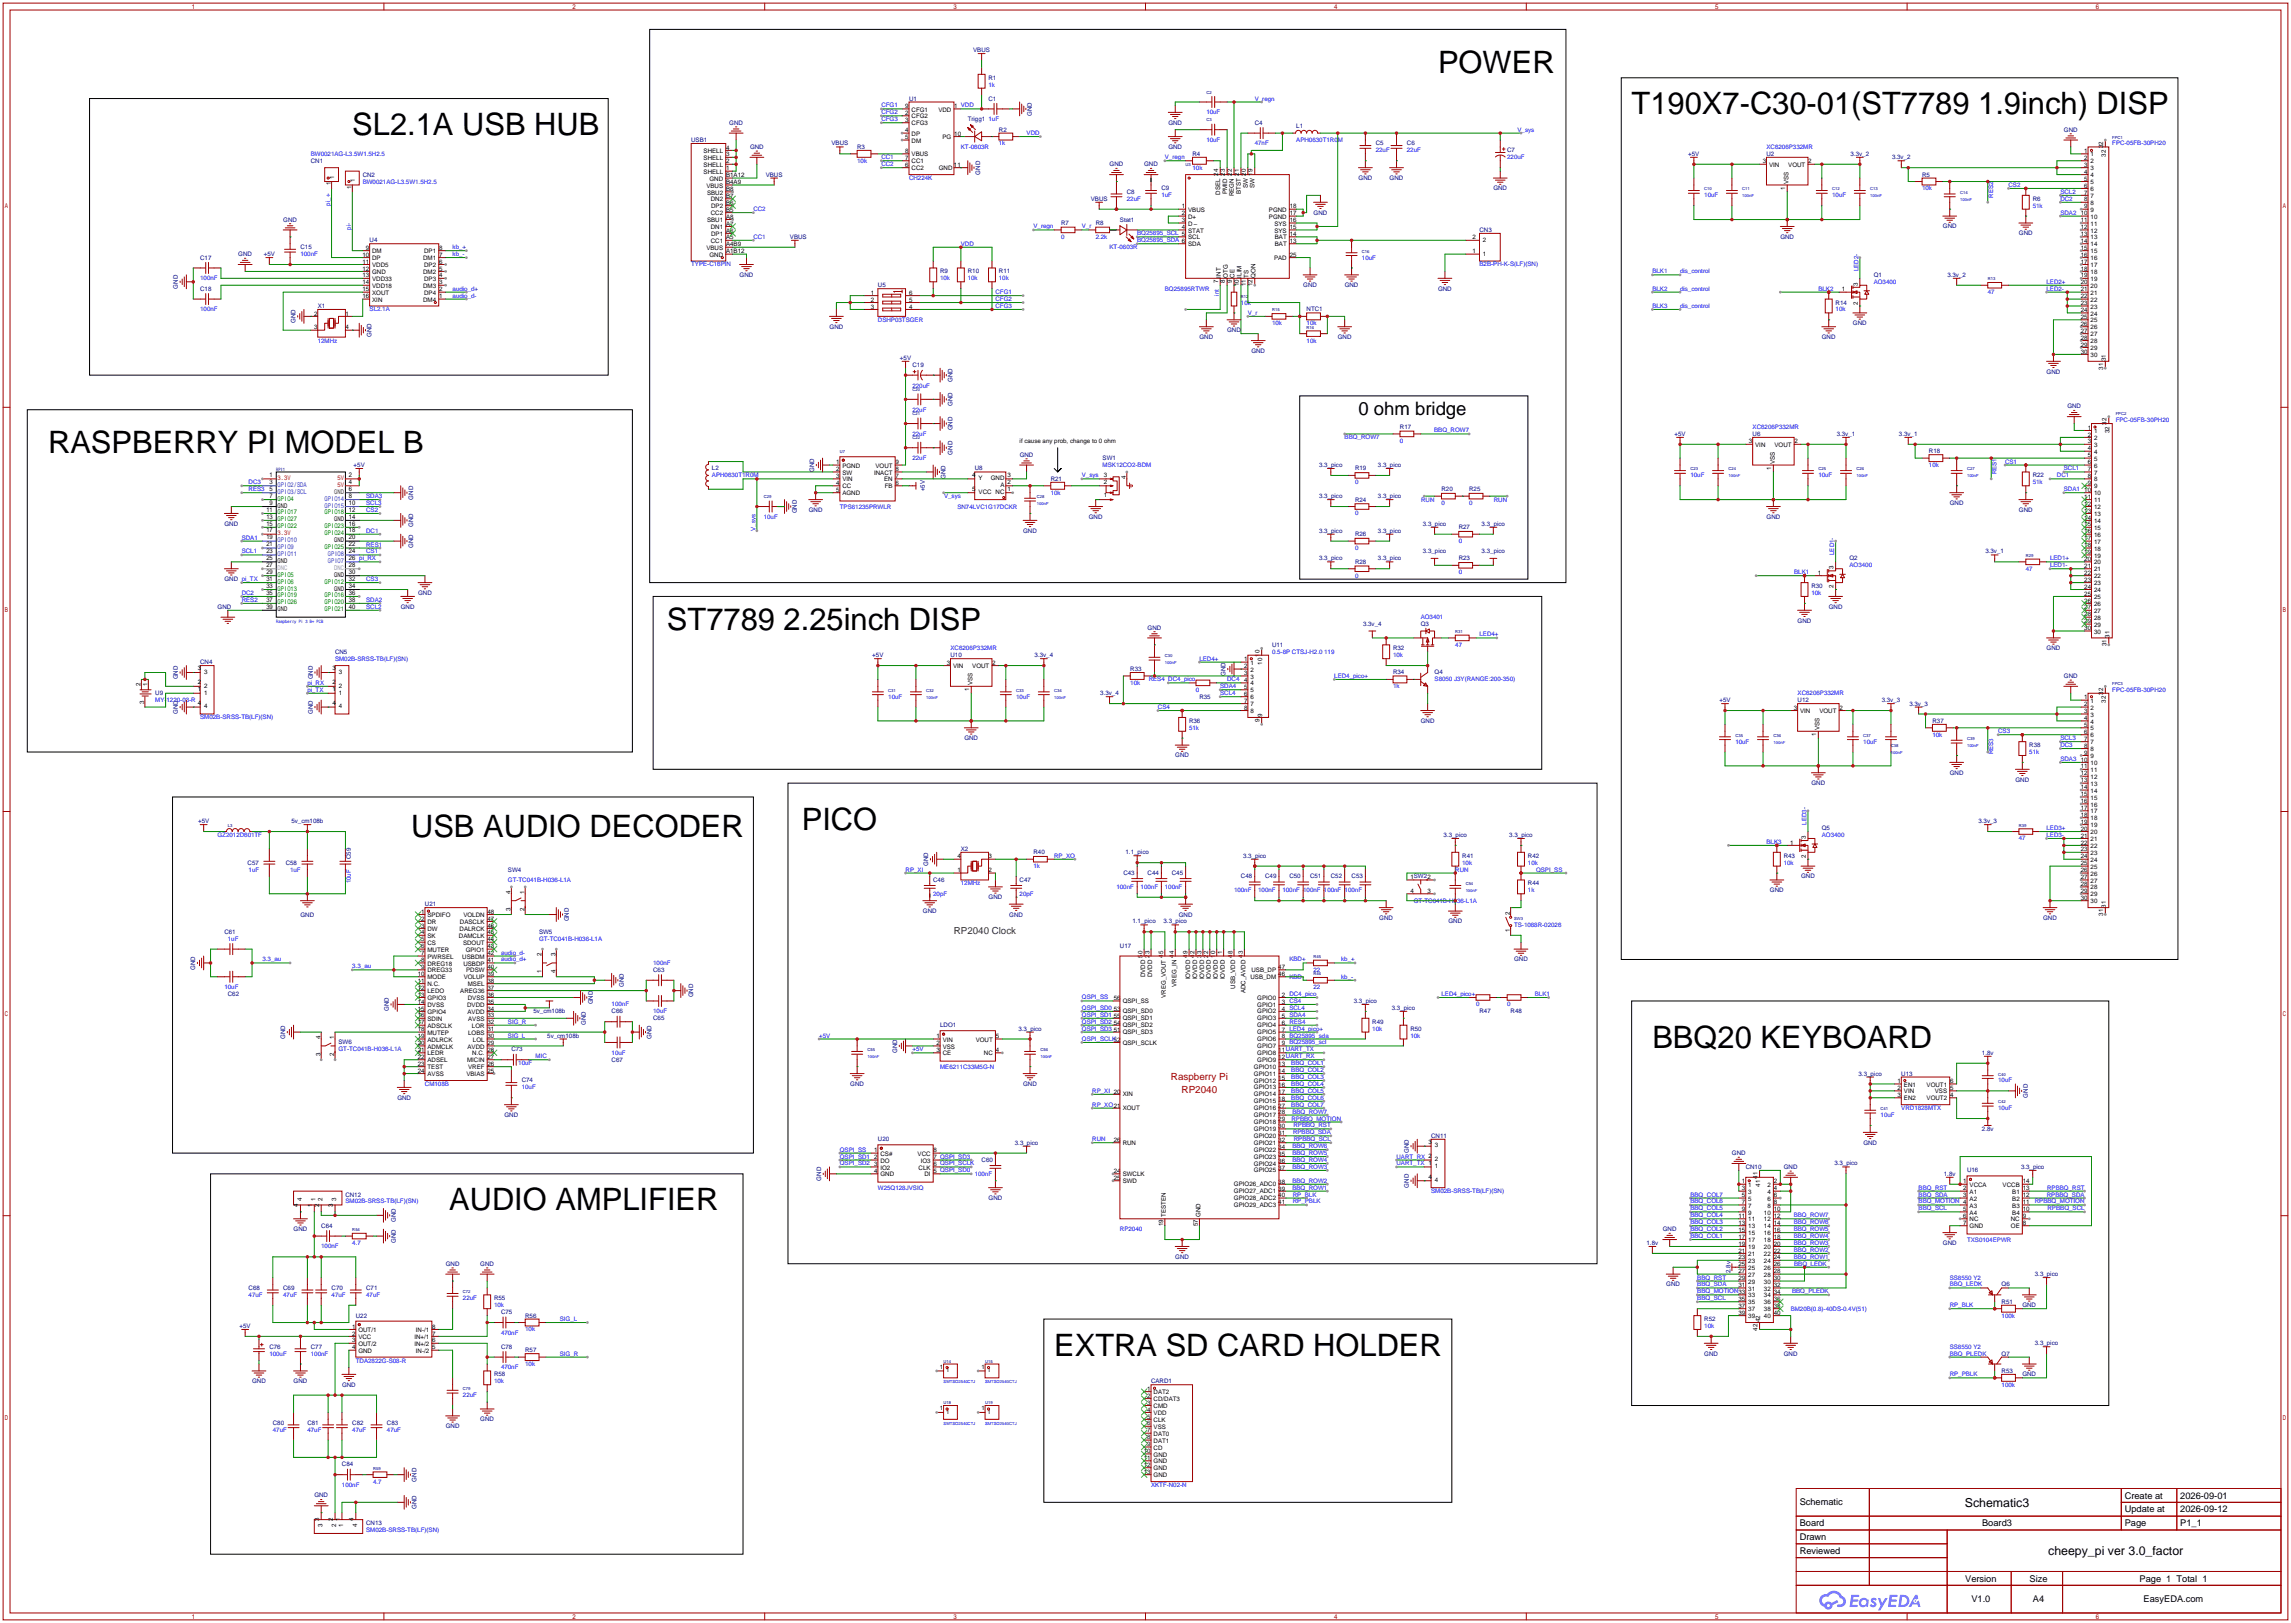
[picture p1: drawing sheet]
<svg xmlns="http://www.w3.org/2000/svg" width="842mm" height="596mm" viewBox="0 0 842 596" stroke-linecap="round" stroke-linejoin="round" font-family="sans-serif">
<defs><g id="words">
<g font-size="11.3">
<text x="528.2" y="26.8">POWER</text>
<text x="599.3" y="42">T190X7-C30-01(ST7789 1.9inch) DISP</text>
<text x="129.4" y="49.6">SL2.1A USB HUB</text>
<text x="17.7" y="166.5">RASPBERRY PI MODEL B</text>
<text x="245" y="231.2">ST7789 2.25inch DISP</text>
<text x="294.5" y="304.9">PICO</text>
<text x="151" y="307.4">USB AUDIO DECODER</text>
<text x="606.9" y="384.9">BBQ20 KEYBOARD</text>
<text x="165" y="444.6">AUDIO AMPLIFIER</text>
<text x="387.2" y="497.9">EXTRA SD CARD HOLDER</text>
</g>
<text font-size="6.8" x="499" y="152.5">0 ohm bridge</text>
<g font-size="4.5">
<text x="721.7" y="553.5">Schematic3</text>
<text x="752.3" y="571.3">cheepy_pi ver 3.0_factor</text>
</g>
<text font-size="3.6" fill="#333" x="350.4" y="343">RP2040 Clock</text>
<g font-size="3.6" fill="#a00000">
<text x="430.1" y="396.5">Raspberry Pi</text>
<text x="434" y="401.6">RP2040</text>
</g>
<g font-size="3.4">
<text x="780.4" y="550.4">Create at</text>
<text x="800.8" y="550.4">2026-09-01</text>
<text x="661" y="553">Schematic</text>
<text x="780.4" y="555.5">Update at</text>
<text x="800.8" y="555.5">2026-09-12</text>
<text x="661" y="560.6">Board</text>
<text x="728" y="560.6">Board3</text>
<text x="780.4" y="560.6">Page</text>
<text x="800.8" y="560.6">P1_1</text>
<text x="661" y="565.7">Drawn</text>
<text x="661" y="570.8">Reviewed</text>
<text x="721.8" y="580.9">Version</text>
<text x="745.5" y="580.9">Size</text>
<text x="785.9" y="580.9">Page 1 Total 1</text>
<text x="724.1" y="588.5">V1.0</text>
<text x="746.7" y="588.5">A4</text>
<text x="787.4" y="588.5">EasyEDA.com</text>
</g>
<g font-size="2.4" fill="#f00">
<text x="102" y="176.3">3.3V</text>
<text x="124" y="176.3">5V</text>
<text x="124" y="178.8">5V</text>
<text x="102" y="196.6">3.3V</text>
</g>
<g font-size="2.4" fill="#06c">
<text x="102" y="178.8">GPIO2/SDA</text>
<text x="102" y="181.3">GPIO3/SCL</text>
<text x="119.2" y="183.9">GPIO14</text>
<text x="119.2" y="186.4">GPIO15</text>
<text x="102" y="199.1">GPIO10</text>
<text x="102" y="201.7">GPIO9</text>
<text x="102" y="204.2">GPIO11</text>
<text x="120.4" y="204.2">GPIO8</text>
<text x="120.4" y="206.7">GPIO7</text>
</g>
<g font-size="2.4" fill="#060">
<text x="102" y="183.9">GPIO4</text>
<text x="102" y="189">GPIO17</text>
<text x="102" y="191.5">GPIO27</text>
<text x="119.2" y="189">GPIO18</text>
<text x="102" y="194">GPIO22</text>
<text x="119.2" y="194">GPIO23</text>
<text x="119.2" y="196.6">GPIO24</text>
<text x="119.2" y="201.7">GPIO25</text>
<text x="102" y="211.8">GPIO5</text>
<text x="102" y="214.4">GPIO6</text>
<text x="119.2" y="214.4">GPIO12</text>
<text x="102" y="216.9">GPIO13</text>
<text x="102" y="219.4">GPIO19</text>
<text x="102" y="222">GPIO26</text>
<text x="119.2" y="219.4">GPIO16</text>
<text x="119.2" y="222">GPIO20</text>
<text x="119.2" y="224.5">GPIO21</text>
</g>
<text font-size="2.4" fill="#333" x="122.8" y="181.3">GND</text>
<g font-size="2.4">
<text x="128.1" y="185.4">10</text>
<text x="97.8" y="187.9">11</text>
<text x="97.8" y="190.5">13</text>
<text x="102" y="186.4">GND</text>
<text x="122.8" y="191.5">GND</text>
<text x="128.1" y="187.9">12</text>
<text x="128.1" y="190.5">14</text>
<text x="97.8" y="193">15</text>
<text x="97.8" y="195.6">17</text>
<text x="128.1" y="193">16</text>
<text x="128.1" y="195.6">18</text>
<text x="97.8" y="198.1">19</text>
<text x="97.8" y="200.6">21</text>
<text x="97.8" y="203.2">23</text>
<text x="122.8" y="199.1">GND</text>
<text x="128.1" y="198.1">20</text>
<text x="128.1" y="200.6">22</text>
<text x="128.1" y="203.2">24</text>
<text x="97.8" y="205.7">25</text>
<text x="97.8" y="208.3">27</text>
<text x="102" y="206.7">GND</text>
<text x="128.1" y="205.7">26 pi_RX</text>
<text x="128.1" y="208.3">28</text>
<text x="97.8" y="210.8">29</text>
<text x="97.8" y="213.3">31</text>
<text x="97.8" y="215.9">33</text>
<text x="122.8" y="211.8">GND</text>
<text x="128.1" y="210.8">30</text>
<text x="128.1" y="213.3">32</text>
<text x="128.1" y="215.9">34</text>
<text x="97.8" y="218.4">35</text>
<text x="97.8" y="221">37</text>
<text x="122.8" y="216.9">GND</text>
<text x="128.1" y="218.4">36</text>
<text x="128.1" y="221">38</text>
<text x="97.8" y="223.5">39</text>
<text x="102" y="224.5">GND</text>
<text x="128.1" y="223.5">40</text>
</g>
<g font-size="2.4" fill="#999">
<text x="102" y="209.3">DNC</text>
<text x="122.8" y="209.3">DNC</text>
</g>
<g font-size="2.3" fill="#000080">
<text x="357.5" y="19.1">VBUS</text>
<text x="363.1" y="29.3">R1</text>
<text x="333.9" y="36.9">U1</text>
<text x="363.1" y="36.9">C1</text>
<text x="267.9" y="45.8">GND</text>
<text x="355.5" y="44.5">Trigg1</text>
<text x="379.1" y="42.5" transform="rotate(-90 379.1 42.5)">GND</text>
<text x="429.2" y="45.8">GND</text>
<text x="460.9" y="45.8">C4</text>
<text x="476.1" y="47.1">L1</text>
<text x="253.9" y="52.2">USB1</text>
<text x="305.4" y="53.4">VBUS</text>
<text x="366.9" y="48.4">R2</text>
<text x="505.3" y="53.4">C5</text>
<text x="516.8" y="53.4">C6</text>
<text x="758.1" y="48.4">GND</text>
<text x="114.2" y="59.8">CN1</text>
<text x="275.5" y="54.7">GND</text>
<text x="314.8" y="54.7">R3</text>
<text x="429.2" y="54.7">GND</text>
<text x="438" y="57.2">R4</text>
<text x="553.6" y="56">C7</text>
<text x="620.1" y="57.2">+5V</text>
<text x="648.8" y="57.2">U2</text>
<text x="679.7" y="57.2">3.3v_2</text>
<text x="695" y="58.5">3.3v_2</text>
<text x="133.2" y="64.9">CN2</text>
<text x="281.3" y="64.9">VBUS</text>
<text x="360" y="64.1" transform="rotate(-90 360 64.1)">GND</text>
<text x="407.6" y="61.1">GND</text>
<text x="420.3" y="61.1">GND</text>
<text x="706" y="64.9">R5</text>
<text x="413.9" y="71.2">C8</text>
<text x="426.6" y="69.9">C9</text>
<text x="499" y="66.1">GND</text>
<text x="510.4" y="66.1">GND</text>
<text x="548.5" y="69.9">GND</text>
<text x="400.6" y="73.8">VBUS</text>
<text x="746.6" y="73.8">R6</text>
<text x="104" y="81.4">GND</text>
<text x="389.8" y="82.6">R7</text>
<text x="402.5" y="82.6">R8</text>
<text x="411.4" y="81.4">Stat1</text>
<text x="482.5" y="78.8">GND</text>
<text x="713.6" y="83.9">GND</text>
<text x="135.8" y="89">U4</text>
<text x="290.2" y="87.7">VBUS</text>
<text x="543.4" y="85.2">CN3</text>
<text x="653.9" y="87.7">GND</text>
<text x="741.6" y="86.5">GND</text>
<text x="73.5" y="95.3">C17</text>
<text x="87.5" y="94.1">GND</text>
<text x="96.9" y="94.1">+5V</text>
<text x="110.4" y="91.5">C15</text>
<text x="271.7" y="101.7">GND</text>
<text x="345.3" y="100.4">R9</text>
<text x="355.5" y="100.4">R10</text>
<text x="366.9" y="100.4">R11</text>
<text x="688.2" y="101.7">Q1</text>
<text x="715.3" y="101.7">3.3v_2</text>
<text x="65.4" y="106" transform="rotate(-90 65.4 106)">GND</text>
<text x="73.5" y="106.8">C18</text>
<text x="322.5" y="105.5">U5</text>
<text x="478.7" y="105.5">GND</text>
<text x="493.9" y="105.5">GND</text>
<text x="528.2" y="106.8">GND</text>
<text x="116.7" y="113.1">X1</text>
<text x="674.2" y="111.9">R14</text>
<text x="108.5" y="118.7" transform="rotate(-90 108.5 118.7)">GND</text>
<text x="479.9" y="114.4">NTC1</text>
<text x="680.6" y="119.5">GND</text>
<text x="136.5" y="123.8" transform="rotate(-90 136.5 123.8)">GND</text>
<text x="304.7" y="120.7">GND</text>
<text x="440.6" y="124.6">GND</text>
<text x="450.7" y="122">GND</text>
<text x="491.4" y="124.6">GND</text>
<text x="669.2" y="124.6">GND</text>
<text x="459.6" y="129.6">GND</text>
<text x="330.6" y="132.2">+5V</text>
<text x="335.2" y="134.7">C19</text>
<text x="751.7" y="137.3">GND</text>
<text x="349.8" y="140.3" transform="rotate(-90 349.8 140.3)">GND</text>
<text x="349.8" y="149.2" transform="rotate(-90 349.8 149.2)">GND</text>
<text x="759.4" y="150">GND</text>
<text x="349.8" y="158.1" transform="rotate(-90 349.8 158.1)">GND</text>
<text x="514.2" y="157.6">R17</text>
<text x="615" y="160.1">+5V</text>
<text x="643.8" y="160.1">U6</text>
<text x="674.6" y="160.1">3.3v_1</text>
<text x="697.5" y="160.1">3.3v_1</text>
<text x="349.8" y="167" transform="rotate(-90 349.8 167)">GND</text>
<text x="374.5" y="167.7">GND</text>
<text x="708.5" y="166.5">R18</text>
<text x="129.9" y="171.5">+5V</text>
<text x="261.5" y="172.8">L2</text>
<text x="299" y="173.3" transform="rotate(-90 299 173.3)">GND</text>
<text x="358" y="172.8">U8</text>
<text x="405" y="169">SW1</text>
<text x="484.5" y="171.5">3.3_pico</text>
<text x="497.7" y="172.8">R19</text>
<text x="506.1" y="171.5">3.3_pico</text>
<text x="347.3" y="175.9" transform="rotate(-90 347.3 175.9)">GND</text>
<text x="386" y="176.6">R21</text>
<text x="746.6" y="175.4">R22</text>
<text x="151.7" y="183.5" transform="rotate(-90 151.7 183.5)">GND</text>
<text x="339.7" y="180.5" transform="rotate(-90 339.7 180.5)">+5V</text>
<text x="484.5" y="183">3.3_pico</text>
<text x="497.7" y="184.2">R24</text>
<text x="506.1" y="183">3.3_pico</text>
<text x="529.5" y="180.4">R20</text>
<text x="539.6" y="180.4">R25</text>
<text x="716.2" y="185.5">GND</text>
<text x="292.7" y="188.6" transform="rotate(-90 292.7 188.6)">GND</text>
<text x="297.1" y="188.1">GND</text>
<text x="399.9" y="190.6">GND</text>
<text x="648.9" y="190.6">GND</text>
<text x="741.6" y="188.1">GND</text>
<text x="82.4" y="193.1">GND</text>
<text x="151.7" y="193.7" transform="rotate(-90 151.7 193.7)">GND</text>
<text x="375.8" y="195.7">GND</text>
<text x="484.5" y="195.7">3.3_pico</text>
<text x="497.7" y="196.9">R26</text>
<text x="506.1" y="195.7">3.3_pico</text>
<text x="522.6" y="193.1">3.3_pico</text>
<text x="535.8" y="194.4">R27</text>
<text x="544.2" y="193.1">3.3_pico</text>
<text x="151.7" y="201.3" transform="rotate(-90 151.7 201.3)">GND</text>
<text x="522.6" y="203.3">3.3_pico</text>
<text x="544.2" y="203.3">3.3_pico</text>
<text x="729.3" y="203.3">3.3v_1</text>
<text x="484.5" y="205.8">3.3_pico</text>
<text x="497.7" y="207.1">R28</text>
<text x="506.1" y="205.8">3.3_pico</text>
<text x="535.8" y="205.8">R23</text>
<text x="679.3" y="205.8">Q2</text>
<text x="82.4" y="213.5">GND pi_TX</text>
<text x="665.4" y="216">R30</text>
<text x="153.6" y="218.5">GND</text>
<text x="79.9" y="223.6">GND</text>
<text x="147.2" y="223.6">GND</text>
<text x="671.7" y="223.6">GND</text>
<text x="421.5" y="231.2">GND</text>
<text x="500.7" y="230">3.3v_4</text>
<text x="521.8" y="230">Q3</text>
<text x="660.3" y="228.7">GND</text>
<text x="467.2" y="237.6">U11</text>
<text x="511.7" y="238.9">R32</text>
<text x="751.7" y="238.9">GND</text>
<text x="73.5" y="243.9">CN4</text>
<text x="123.1" y="240.1">CN5</text>
<text x="320.4" y="241.4">+5V</text>
<text x="349.1" y="241.4">U10</text>
<text x="380" y="241.4">3.3v_4</text>
<text x="65.4" y="249.5" transform="rotate(-90 65.4 249.5)">GND</text>
<text x="114.9" y="249.5" transform="rotate(-90 114.9 249.5)">GND</text>
<text x="415.2" y="246.5">R33</text>
<text x="450.2" y="248.3" transform="rotate(-90 450.2 248.3)">GND</text>
<text x="511.7" y="247.7">R34</text>
<text x="526.9" y="247.7">Q4</text>
<text x="758.1" y="249">GND</text>
<text x="57" y="255.4">U9</text>
<text x="404.1" y="255.4">3.3v_4</text>
<text x="440.6" y="256.6">R35</text>
<text x="631.6" y="257.9">+5V</text>
<text x="660.3" y="257.9">U12</text>
<text x="691.2" y="257.9">3.3v_3</text>
<text x="65.4" y="262.2" transform="rotate(-90 65.4 262.2)">GND</text>
<text x="114.9" y="262.2" transform="rotate(-90 114.9 262.2)">GND</text>
<text x="701.3" y="259.2">3.3v_3</text>
<text x="436.8" y="265.5">R36</text>
<text x="521.9" y="265.5">GND</text>
<text x="709.8" y="265.5">R37</text>
<text x="354.2" y="271.9">GND</text>
<text x="745.4" y="274.4">R38</text>
<text x="431.7" y="278.2">GND</text>
<text x="716.2" y="284.6">GND</text>
<text x="740.3" y="287.1">GND</text>
<text x="665.4" y="288.4">GND</text>
<text x="72.8" y="302.4">+5V</text>
<text x="107" y="302.4">5v_cm108b</text>
<text x="669.2" y="304.9">Q5</text>
<text x="726.7" y="302.4">3.3v_3</text>
<text x="530.3" y="307.4">3.3_pico</text>
<text x="554.4" y="307.4">3.3_pico</text>
<text x="91" y="317.6">C57</text>
<text x="104.9" y="317.6">C58</text>
<text x="128.9" y="315.6" transform="rotate(-90 128.9 315.6)">C59</text>
<text x="352.9" y="312.5">X2</text>
<text x="379.6" y="313.8">R40</text>
<text x="413.4" y="313.8">1.1_pico</text>
<text x="456.6" y="315.1">3.3_pico</text>
<text x="537.1" y="315.1">R41</text>
<text x="561.2" y="315.1">R42</text>
<text x="655.2" y="315.1">R43</text>
<text x="186.6" y="320.1">SW4</text>
<text x="341" y="318.1" transform="rotate(-90 341 318.1)">GND</text>
<text x="342.8" y="323.9">C46</text>
<text x="374.5" y="323.9">C47</text>
<text x="412.6" y="321.4">C43</text>
<text x="421.5" y="321.4">C44</text>
<text x="430.4" y="321.4">C45</text>
<text x="455.8" y="322.7">C48</text>
<text x="464.7" y="322.7">C49</text>
<text x="473.6" y="322.7">C50</text>
<text x="481.2" y="322.7">C51</text>
<text x="488.8" y="322.7">C52</text>
<text x="496.4" y="322.7">C53</text>
<text x="661.6" y="322.7">GND</text>
<text x="561.2" y="325.2">R44</text>
<text x="650.1" y="327.8">GND</text>
<text x="156.1" y="332.8">U21</text>
<text x="339" y="335.4">GND</text>
<text x="363.1" y="330.3">GND</text>
<text x="110.4" y="336.6">GND</text>
<text x="208.9" y="338.4" transform="rotate(-90 208.9 338.4)">GND</text>
<text x="370.7" y="336.6">GND</text>
<text x="416" y="339.2">1.1_pico</text>
<text x="427.4" y="339.2">3.3_pico</text>
<text x="433" y="336.6">GND</text>
<text x="506.6" y="337.9">GND</text>
<text x="532" y="339.2">GND</text>
<text x="750.5" y="337.9">GND</text>
<text x="82.4" y="343">C61</text>
<text x="198" y="343">SW5</text>
<text x="411.4" y="348.1">U17</text>
<text x="556.2" y="353.2">GND</text>
<text x="71.7" y="356.2" transform="rotate(-90 71.7 356.2)">GND</text>
<text x="239.9" y="357">C63</text>
<text x="83.7" y="365.9">C62</text>
<text x="229.2" y="362.6" transform="rotate(-90 229.2 362.6)">GND</text>
<text x="142.8" y="371.5" transform="rotate(-90 142.8 371.5)">GND</text>
<text x="217.8" y="368.9" transform="rotate(-90 217.8 368.9)">GND</text>
<text x="254.6" y="366.4" transform="rotate(-90 254.6 366.4)">GND</text>
<text x="497.2" y="368.4">3.3_pico</text>
<text x="511.2" y="370.9">3.3_pico</text>
<text x="195.9" y="372.2">5v_cm108b</text>
<text x="215.2" y="376.5" transform="rotate(-90 215.2 376.5)">GND</text>
<text x="224.7" y="372.2">C66</text>
<text x="239.9" y="374.7">C65</text>
<text x="345.3" y="377.3">LDO1</text>
<text x="504.1" y="376">R49</text>
<text x="543.4" y="372.2">R47</text>
<text x="554.9" y="372.2">R48</text>
<text x="104.7" y="381.6" transform="rotate(-90 104.7 381.6)">GND</text>
<text x="124.3" y="383.6">SW6</text>
<text x="201" y="381.1">5v_cm108b</text>
<text x="239.4" y="381.6" transform="rotate(-90 239.4 381.6)">GND</text>
<text x="374" y="378.6">3.3_pico</text>
<text x="518" y="378.6">R50</text>
<text x="187.8" y="386.2">C73</text>
<text x="224.7" y="390">C67</text>
<text x="329.5" y="386.7" transform="rotate(-90 329.5 386.7)">GND</text>
<text x="728" y="387.4">1.8v</text>
<text x="682.7" y="395.1">3.3_pico</text>
<text x="698.4" y="395.1">U13</text>
<text x="191.6" y="397.6">C74</text>
<text x="312.3" y="398.9">GND</text>
<text x="375.8" y="398.9">GND</text>
<text x="145.9" y="404">GND</text>
<text x="744.8" y="403.2" transform="rotate(-90 744.8 403.2)">GND</text>
<text x="185.3" y="410.3">GND</text>
<text x="322.5" y="419.2">U20</text>
<text x="525.7" y="417.9">CN11</text>
<text x="728" y="415.4">2.8v</text>
<text x="372.8" y="420.5">3.3_pico</text>
<text x="517.5" y="423.5" transform="rotate(-90 517.5 423.5)">GND</text>
<text x="636.2" y="424.3">GND</text>
<text x="684.4" y="420.5">GND</text>
<text x="360.6" y="426.8">C60</text>
<text x="641.2" y="429.4">CN10</text>
<text x="655.2" y="429.4">GND</text>
<text x="673.8" y="428.1">3.3_pico</text>
<text x="714" y="431.9">1.8v</text>
<text x="722.5" y="430.6">U16</text>
<text x="742.3" y="429.4">3.3_pico</text>
<text x="301.6" y="433.7" transform="rotate(-90 301.6 433.7)">GND</text>
<text x="517.5" y="436.2" transform="rotate(-90 517.5 436.2)">GND</text>
<text x="126.9" y="439.5">CN12</text>
<text x="363.1" y="440.8">GND</text>
<text x="145.4" y="448.9" transform="rotate(-90 145.4 448.9)">GND</text>
<text x="107.8" y="452.2">GND</text>
<text x="118" y="450.9">C64</text>
<text x="610.8" y="452.2">GND</text>
<text x="145.4" y="456.5" transform="rotate(-90 145.4 456.5)">GND</text>
<text x="604.8" y="457.3">1.8v</text>
<text x="713.6" y="457.3">GND</text>
<text x="163.7" y="464.9">GND</text>
<text x="176.4" y="464.9">GND</text>
<text x="431.7" y="462.4">GND</text>
<text x="635.6" y="467.6" transform="rotate(-90 635.6 467.6)">2.8v</text>
<text x="91.3" y="473.8">C68</text>
<text x="104" y="473.8">C69</text>
<text x="121.8" y="473.8">C70</text>
<text x="134.5" y="473.8">C71</text>
<text x="612" y="472.5">GND</text>
<text x="735.2" y="472.5">Q6</text>
<text x="747.4" y="468.7">3.3_pico</text>
<text x="181.5" y="477.6">R55</text>
<text x="735.2" y="478.9">R51</text>
<text x="130.7" y="484">U22</text>
<text x="184" y="482.7">C75</text>
<text x="192.9" y="484">R56</text>
<text x="626" y="485.2">R52</text>
<text x="742.8" y="480.2">GND</text>
<text x="88" y="487.8">+5V</text>
<text x="98.9" y="495.4">C76</text>
<text x="114.2" y="495.4">C77</text>
<text x="184" y="495.4">C78</text>
<text x="192.9" y="496.7">R57</text>
<text x="626" y="497.9">GND</text>
<text x="655.2" y="497.9">GND</text>
<text x="735.2" y="497.9">Q7</text>
<text x="747.4" y="494.1">3.3_pico</text>
<text x="92.6" y="508.1">GND</text>
<text x="107.8" y="508.1">GND</text>
<text x="125.6" y="509.4">GND</text>
<text x="181.5" y="505.6">R58</text>
<text x="422.8" y="508.1">CARD1</text>
<text x="735.2" y="504.3">R53</text>
<text x="742.8" y="505.6">GND</text>
<text x="100.2" y="523.3">C80</text>
<text x="112.9" y="523.3">C81</text>
<text x="129.4" y="523.3">C82</text>
<text x="142.1" y="523.3">C83</text>
<text x="163.7" y="524.6">GND</text>
<text x="176.4" y="522.1">GND</text>
<text x="125.6" y="538.6">C84</text>
<text x="153" y="544.2" transform="rotate(-90 153 544.2)">GND</text>
<text x="115.5" y="550">GND</text>
<text x="153" y="554.3" transform="rotate(-90 153 554.3)">GND</text>
<text x="134.5" y="560.2">CN13</text>
</g>
<g font-size="2.3" fill="#00f">
<text x="363.1" y="31.8">1k</text>
<text x="323.7" y="39.5">CFG1</text>
<text x="460.9" y="36.9">V_regn</text>
<text x="323.7" y="44.5">CFG3</text>
<text x="323.7" y="42">CFG2</text>
<text x="363.1" y="44.5">1uF</text>
<text x="443.1" y="42">10uF</text>
<text x="366.9" y="53.4">1k</text>
<text x="377.1" y="49.6">VDD</text>
<text x="443.1" y="52.2">10uF</text>
<text x="460.9" y="53.4">47nF</text>
<text x="476.1" y="52.2">APH0630T1R0M</text>
<text x="557.4" y="48.4">V_sys</text>
<text x="775.8" y="53.4">FPC-05FB-30PH20</text>
<text x="114.2" y="57.2">BW0021AG-L3.5W1.5H2.5</text>
<text x="314.8" y="59.8">10k</text>
<text x="323.7" y="58.5">CC1</text>
<text x="352.9" y="54.7">KT-0603R</text>
<text x="427.9" y="58.5">V_regn</text>
<text x="505.3" y="56">22uF</text>
<text x="516.8" y="56">22uF</text>
<text x="553.6" y="58.5">220uF</text>
<text x="648.8" y="54.7">XC6206P332MR</text>
<text x="323.7" y="61.1">CC2</text>
<text x="438" y="62.3">10k</text>
<text x="133.2" y="67.4">BW0021AG-L3.5W1.5H2.5</text>
<text x="333.9" y="66.1">CH224K</text>
<text x="706" y="69.9">10k</text>
<text x="737.7" y="68.7">CS2</text>
<text x="756.8" y="71.2">SCL2</text>
<text x="121.2" y="75.6" transform="rotate(-90 121.2 75.6)">pi_+</text>
<text x="276.7" y="77.6">CC2</text>
<text x="413.9" y="73.8">22uF</text>
<text x="426.6" y="72.5">1uF</text>
<text x="626" y="72.5">10uF</text>
<text x="673" y="72.5">10uF</text>
<text x="732.1" y="72.6" transform="rotate(-90 732.1 72.6)">RES2</text>
<text x="746.6" y="76.3">51k</text>
<text x="756.8" y="73.8">DC2</text>
<text x="379.6" y="83.9">V_regn</text>
<text x="397.4" y="83.9">V_r</text>
<text x="756.8" y="78.8">SDA2</text>
<text x="128.9" y="84.5" transform="rotate(-90 128.9 84.5)">pi-</text>
<text x="276.7" y="87.7">CC1</text>
<text x="389.8" y="87.7">0</text>
<text x="402.5" y="87.7">2.2k</text>
<text x="417.7" y="86.5">BQ25895_SCL 5</text>
<text x="417.7" y="89">BQ25895_SDA 6</text>
<text x="110.4" y="94.1">100nF</text>
<text x="166.2" y="91.5">kb_+</text>
<text x="166.2" y="94.1">kb_-</text>
<text x="352.9" y="90.3">VDD</text>
<text x="407.5" y="91.5">KT-0603R</text>
<text x="500.3" y="95.3">10uF</text>
<text x="253.9" y="97.9">TYPE-C16PIN</text>
<text x="543.4" y="97.9">B2B-PH-K-S(LF)(SN)</text>
<text x="606.9" y="100.4">BLK1</text>
<text x="617.1" y="100.4">dis_control</text>
<text x="682.6" y="99.7" transform="rotate(-90 682.6 99.7)">LED2-</text>
<text x="73.5" y="103">100nF</text>
<text x="166.2" y="106.8">audio_d+</text>
<text x="345.3" y="103">10k</text>
<text x="355.5" y="103">10k</text>
<text x="366.9" y="103">10k</text>
<text x="427.9" y="106.8">BQ25895RTWR</text>
<text x="606.9" y="106.8">BLK2</text>
<text x="617.1" y="106.8">dis_control</text>
<text x="667.9" y="106.8">BLK2</text>
<text x="688.2" y="104.2">AO3400</text>
<text x="751.7" y="106.8">LED2-</text>
<text x="751.7" y="104.2">LED2+</text>
<text x="166.2" y="109.3">audio_d-</text>
<text x="365.6" y="110.6">CFG2</text>
<text x="365.6" y="108">CFG1</text>
<text x="365.6" y="113.1">CFG3</text>
<text x="447.6" y="108.6" transform="rotate(-90 447.6 108.6)">int</text>
<text x="455.8" y="111.9">10k</text>
<text x="606.9" y="113.1">BLK3</text>
<text x="617.1" y="113.1">dis_control</text>
<text x="730.1" y="108">47</text>
<text x="73.5" y="114.4">100nF</text>
<text x="135.8" y="114.4">SL2.1A</text>
<text x="322.5" y="118.2">DSHP03TSGER</text>
<text x="458.3" y="115.7">V_r</text>
<text x="467.2" y="119.5">10k</text>
<text x="479.9" y="119.5">10k</text>
<text x="674.2" y="114.4">10k</text>
<text x="116.7" y="125.8">12MHz</text>
<text x="479.9" y="125.8">10k</text>
<text x="335.2" y="142.3">220uF</text>
<text x="335.2" y="151.2">22uF</text>
<text x="777.1" y="155">FPC-05FB-30PH20</text>
<text x="335.2" y="160.1">22uF</text>
<text x="493.9" y="161.4">BBQ_ROW7</text>
<text x="526.8" y="158.8">BBQ_ROW7</text>
<text x="643.8" y="157.6">XC6206P332MR</text>
<text x="514.2" y="162.7">0</text>
<text x="335.2" y="169">22uF</text>
<text x="405" y="171.5">MSK12CO2-BDM</text>
<text x="708.5" y="171.5">10k</text>
<text x="736.5" y="170.3">CS1</text>
<text x="758.1" y="172.8">SCL1</text>
<text x="91.3" y="177.9">DC3</text>
<text x="261.5" y="175.4">APH0630T1R0M</text>
<text x="397.4" y="175.4">V_sys</text>
<text x="497.7" y="177.9">0</text>
<text x="620.9" y="175.4">10uF</text>
<text x="667.9" y="175.4">10uF</text>
<text x="733.4" y="174.2" transform="rotate(-90 733.4 174.2)">RES1</text>
<text x="746.6" y="177.9">51k</text>
<text x="755.5" y="175.4">DC1</text>
<text x="91.3" y="180.4">RES3</text>
<text x="134.5" y="183">SDA3</text>
<text x="134.5" y="185.5">SCL3</text>
<text x="346.8" y="183">V_sys</text>
<text x="386" y="181.7">10k</text>
<text x="522" y="184.2">RUN</text>
<text x="529.5" y="185.5">0</text>
<text x="539.6" y="185.5">0</text>
<text x="548.7" y="184.2">RUN</text>
<text x="758.1" y="180.4">SDA1</text>
<text x="134.5" y="188.1">CS2</text>
<text x="280.5" y="190.6">10uF</text>
<text x="308.5" y="186.8">TPS61235PRWLR</text>
<text x="351.7" y="186.8">SN74LVC1G17DCKR</text>
<text x="497.7" y="189.3">0</text>
<text x="134.5" y="195.7">DC1</text>
<text x="277.5" y="194.9" transform="rotate(-90 277.5 194.9)">V_sys</text>
<text x="88.8" y="203.3">SCL1</text>
<text x="88.8" y="198.2">SDA1</text>
<text x="134.5" y="203.3">CS1</text>
<text x="134.5" y="200.8">RES1</text>
<text x="497.7" y="202">0</text>
<text x="535.8" y="199.5">0</text>
<text x="673.7" y="203.8" transform="rotate(-90 673.7 203.8)">LED1-</text>
<text x="679.3" y="208.4">AO3400</text>
<text x="744.1" y="209.6">47</text>
<text x="753" y="205.8">LED1+</text>
<text x="753" y="208.4">LED1-</text>
<text x="134.5" y="213.5">CS3</text>
<text x="497.7" y="212.2">0</text>
<text x="535.8" y="210.9">0</text>
<text x="659" y="210.9">BLK1</text>
<text x="88.8" y="218.5">DC2</text>
<text x="88.8" y="221.1">RES2</text>
<text x="134.5" y="221.1">SDA2</text>
<text x="665.4" y="218.5">10k</text>
<text x="134.5" y="223.6">SCL2</text>
<text x="521.8" y="227.4">AO3401</text>
<text x="543.4" y="233.8">LED4+</text>
<text x="349.1" y="238.9">XC6206P332MR</text>
<text x="534.5" y="237.6">47</text>
<text x="123.1" y="242.7">SM02B-SRSS-TB(LF)(SN)</text>
<text x="440.6" y="242.7">LED4+</text>
<text x="467.2" y="240.1">0.5-8P CTSJ-H2.0 119</text>
<text x="511.7" y="241.4">10k</text>
<text x="112.9" y="251.6">pi_RX</text>
<text x="415.2" y="251.6">10k</text>
<text x="421.9" y="250.3">RES4 DC4_pico</text>
<text x="450.7" y="250.3">DC4</text>
<text x="490.1" y="249">LED4_pico+</text>
<text x="526.9" y="250.3">S8050 J3Y(RANGE:200-350)</text>
<text x="57" y="257.9">MY-1220-03-R</text>
<text x="112.9" y="254.1">pi_TX</text>
<text x="326.3" y="256.6">10uF</text>
<text x="373.3" y="256.6">10uF</text>
<text x="439.3" y="254.1">0</text>
<text x="448.2" y="255.4">SCL4</text>
<text x="448.2" y="252.8">SDA4</text>
<text x="511.7" y="252.8">1k</text>
<text x="660.3" y="255.4">XC6206P332MR</text>
<text x="775.8" y="254.1">FPC-05FB-30PH20</text>
<text x="425.3" y="260.4">CS4</text>
<text x="73.5" y="264.3">SM02B-SRSS-TB(LF)(SN)</text>
<text x="436.8" y="268.1">51k</text>
<text x="733.9" y="269.3">CS3</text>
<text x="637.4" y="273.1">10uF</text>
<text x="684.4" y="273.1">10uF</text>
<text x="709.8" y="270.6">10k</text>
<text x="756.8" y="271.9">SCL3</text>
<text x="756.8" y="274.4">DC3</text>
<text x="732.1" y="277.1" transform="rotate(-90 732.1 277.1)">RES3</text>
<text x="745.4" y="277">51k</text>
<text x="756.8" y="279.5">SDA3</text>
<text x="663.5" y="302.9" transform="rotate(-90 663.5 302.9)">LED3-</text>
<text x="751.7" y="304.9">LED3+</text>
<text x="79.9" y="307.4">GZ2012D601TF</text>
<text x="648.8" y="310">BLK3</text>
<text x="669.2" y="307.4">AO3400</text>
<text x="741.6" y="308.7">47</text>
<text x="751.7" y="307.4">LED3-</text>
<text x="387.2" y="315.1">RP_XO</text>
<text x="537.1" y="317.6">10k</text>
<text x="561.2" y="317.6">10k</text>
<text x="655.2" y="317.6">10k</text>
<text x="91.3" y="320.1">1uF</text>
<text x="106.6" y="320.1">1uF</text>
<text x="186.6" y="323.9">GT-TC041B-H036-L1A</text>
<text x="332.6" y="320.1">RP_XI</text>
<text x="379.6" y="318.9">1k</text>
<text x="534.5" y="320.1">RUN</text>
<text x="564.2" y="320.1">QSPI_SS</text>
<text x="128.9" y="324.5" transform="rotate(-90 128.9 324.5)">10uF</text>
<text x="342.8" y="329">20pF</text>
<text x="352.9" y="325.2">12MHz</text>
<text x="374.5" y="329">20pF</text>
<text x="410.1" y="326.5">100nF</text>
<text x="419" y="326.5">100nF</text>
<text x="427.9" y="326.5">100nF</text>
<text x="453.3" y="327.8">100nF</text>
<text x="462.2" y="327.8">100nF</text>
<text x="471" y="327.8">100nF</text>
<text x="478.7" y="327.8">100nF</text>
<text x="486.3" y="327.8">100nF</text>
<text x="493.9" y="327.8">100nF</text>
<text x="561.2" y="327.8">1k</text>
<text x="519.3" y="331.6">GT-TC041B-H036-L1A</text>
<text x="556.1" y="340.5">TS-1088R-02026</text>
<text x="83.7" y="345.5">1uF</text>
<text x="198" y="345.5">GT-TC041B-H036-L1A</text>
<text x="96.4" y="353.2">3.3_au</text>
<text x="184" y="353.2">audio_d+</text>
<text x="184" y="350.6">audio_d-</text>
<text x="473.6" y="353.2">KBD+</text>
<text x="492.6" y="353.2">kb_+</text>
<text x="129.4" y="355.7">3.3_au</text>
<text x="239.9" y="354.4">100nF</text>
<text x="473.6" y="359.5">KBD-</text>
<text x="482.5" y="357">22</text>
<text x="492.6" y="359.5">kb_-</text>
<text x="82.4" y="363.3">10uF</text>
<text x="482.5" y="363.3">22</text>
<text x="529.5" y="365.9">LED4_pico+</text>
<text x="563.8" y="365.9">BLK1</text>
<text x="224.7" y="369.7">100nF</text>
<text x="397.4" y="367.1">QSPI_SS</text>
<text x="397.4" y="370.9">QSPI_SD0</text>
<text x="542.2" y="369.7">0</text>
<text x="553.6" y="369.7">0</text>
<text x="186.6" y="376">SIG_R</text>
<text x="239.9" y="372.2">10uF</text>
<text x="397.4" y="373.5">QSPI_SD1</text>
<text x="397.4" y="376">QSPI_SD2</text>
<text x="186.6" y="381.1">SIG_L</text>
<text x="300.9" y="381.1">+5V</text>
<text x="397.4" y="382.4">QSPI_SCLK52</text>
<text x="397.4" y="378.6">QSPI_SD3</text>
<text x="504.1" y="378.6">10k</text>
<text x="518" y="381.1">10k</text>
<text x="124.3" y="386.2">GT-TC041B-H036-L1A</text>
<text x="196.7" y="388.7">MIC</text>
<text x="224.7" y="387.4">10uF</text>
<text x="335.2" y="386.2">+5V</text>
<text x="190.4" y="391.3">10uF</text>
<text x="345.3" y="392.5">ME6211C33M5G-N</text>
<text x="474.3" y="391.3">BBQ_COL1</text>
<text x="474.3" y="393.8">BBQ_COL2</text>
<text x="156.1" y="398.9">CM108B</text>
<text x="191.6" y="400.1">10uF</text>
<text x="401.2" y="401.4">RP_XI 20</text>
<text x="474.3" y="396.3">BBQ_COL3</text>
<text x="474.3" y="398.9">BBQ_COL4</text>
<text x="474.3" y="401.4">BBQ_COL5</text>
<text x="733.9" y="397.6">10uF</text>
<text x="401.2" y="406.5">RP_XO21</text>
<text x="474.3" y="404">BBQ_COL6</text>
<text x="474.3" y="406.5">BBQ_COL7</text>
<text x="698.4" y="407.8">VRD1828MTX</text>
<text x="733.9" y="407.8">10uF</text>
<text x="474.4" y="411.6">RPBBQ_MOTION</text>
<text x="474.7" y="409">BBQ_ROW7</text>
<text x="690.8" y="410.3">10uF</text>
<text x="401.2" y="419.2">RUN</text>
<text x="475" y="416.7">RPBBQ_SDA</text>
<text x="475.1" y="414.1">RPBBQ_RST</text>
<text x="475.2" y="419.2">RPBBQ_SCL</text>
<text x="308.5" y="423">QSPI_SS</text>
<text x="308.5" y="425.5">QSPI_SD1</text>
<text x="474.7" y="421.7">BBQ_ROW6</text>
<text x="474.7" y="424.3">BBQ_ROW5</text>
<text x="513" y="425.5">UART_RX 2</text>
<text x="308.5" y="428.1">QSPI_SD2</text>
<text x="358" y="431.9">100nF</text>
<text x="474.7" y="426.8">BBQ_ROW4</text>
<text x="474.7" y="429.4">BBQ_ROW3</text>
<text x="513" y="428.1">UART_TX 1</text>
<text x="322.5" y="437">W25Q128JVSIQ</text>
<text x="474.7" y="434.4">BBQ_ROW2</text>
<text x="474.7" y="437">BBQ_ROW1</text>
<text x="704.7" y="437">BBQ_RST</text>
<text x="751.9" y="437">RPBBQ_RST</text>
<text x="126.9" y="442.1">SM02B-SRSS-TB(LF)(SN)</text>
<text x="474.9" y="442.1">RP_PBLK</text>
<text x="474.9" y="439.5">RP_BLK</text>
<text x="525.7" y="438.2">SM02B-SRSS-TB(LF)(SN)</text>
<text x="620.9" y="439.5">BBQ_COL7</text>
<text x="620.9" y="442.1">BBQ_COL6</text>
<text x="704.7" y="439.5">BBQ_SDA</text>
<text x="704.7" y="442.1">BBQ_MOTION 4</text>
<text x="747.4" y="442.1">RPBBQ_MOTION</text>
<text x="751.8" y="439.5">RPBBQ_SDA</text>
<text x="620.9" y="444.6">BBQ_COL5</text>
<text x="620.9" y="447.1">BBQ_COL4</text>
<text x="620.9" y="449.7">BBQ_COL3</text>
<text x="658.8" y="447.1">BBQ_ROW7</text>
<text x="658.8" y="449.7">BBQ_ROW6</text>
<text x="704.7" y="444.6">BBQ_SCL</text>
<text x="752.1" y="444.6">RPBBQ_SCL</text>
<text x="411.4" y="452.2">RP2040</text>
<text x="620.9" y="452.2">BBQ_COL2</text>
<text x="620.9" y="454.8">BBQ_COL1</text>
<text x="658.8" y="452.2">BBQ_ROW5</text>
<text x="658.8" y="454.8">BBQ_ROW4</text>
<text x="118" y="458.6">100nF</text>
<text x="129.4" y="457.3">4.7</text>
<text x="658.8" y="457.3">BBQ_ROW3</text>
<text x="658.8" y="459.8">BBQ_ROW2</text>
<text x="722.5" y="456">TXS0104EPWR</text>
<text x="658.8" y="462.4">BBQ_ROW1</text>
<text x="659" y="464.9">BBQ_LEDK</text>
<text x="623.4" y="472.5">BBQ_SDA</text>
<text x="623.4" y="470">BBQ_RST</text>
<text x="716.2" y="472.5">BBQ_LEDK</text>
<text x="716.2" y="470">SS8550 Y2</text>
<text x="91.3" y="476.3">47uF</text>
<text x="104" y="476.3">47uF</text>
<text x="121.8" y="476.3">47uF</text>
<text x="134.5" y="476.3">47uF</text>
<text x="170.1" y="477.6">22uF</text>
<text x="623.4" y="477.6">BBQ_SCL</text>
<text x="623.4" y="475.1">BBQ_MOTION33</text>
<text x="658.2" y="475.1">BBQ_PLEDK</text>
<text x="181.5" y="480.2">10k</text>
<text x="205.6" y="485.2">SIG_L</text>
<text x="657.7" y="481.4">BM20B(0.8)-40DS-0.4V(51)</text>
<text x="716.2" y="480.2">RP_BLK</text>
<text x="735.2" y="484">100k</text>
<text x="184" y="490.3">470nF</text>
<text x="192.9" y="489">10k</text>
<text x="626" y="487.8">10k</text>
<text x="98.9" y="497.9">100uF</text>
<text x="114.2" y="497.9">100nF</text>
<text x="205.6" y="497.9">SIG_R</text>
<text x="716.2" y="497.9">BBQ_PLEDK</text>
<text x="716.2" y="495.4">SS8550 Y2</text>
<text x="130.7" y="500.5">TDA2822G-S08-R</text>
<text x="184" y="503">470nF</text>
<text x="192.9" y="501.7">10k</text>
<text x="181.5" y="508.1">10k</text>
<text x="716.2" y="505.6">RP_PBLK</text>
<text x="735.2" y="509.4">100k</text>
<text x="170.1" y="513.2">22uF</text>
<text x="100.2" y="525.9">47uF</text>
<text x="112.9" y="525.9">47uF</text>
<text x="129.4" y="525.9">47uF</text>
<text x="142.1" y="525.9">47uF</text>
<text x="137" y="544.9">4.7</text>
<text x="125.6" y="546.2">100nF</text>
<text x="422.8" y="546.2">XKTF-N02-N</text>
<text x="134.5" y="562.7">SM02B-SRSS-TB(LF)(SN)</text>
</g>
<g font-size="2.3">
<text x="332.5" y="39.7">9</text>
<text x="334.8" y="41">CFG1</text>
<text x="344.7" y="41">VDD</text>
<text x="350.5" y="39.7">1 VDD</text>
<text x="332.5" y="42.2">2</text>
<text x="332.5" y="44.8">3</text>
<text x="334.8" y="43.5">CFG2</text>
<text x="334.8" y="46">CFG3</text>
<text x="332.5" y="48.6">4</text>
<text x="332.5" y="51.1">5</text>
<text x="334.8" y="49.9">DP</text>
<text x="334.8" y="52.4">DM</text>
<text x="346.2" y="51.1">PG</text>
<text x="350.5" y="49.9">10</text>
<text x="258.4" y="58.7">SHELL</text>
<text x="258.4" y="56.2">SHELL</text>
<text x="266.7" y="57.5">3</text>
<text x="266.7" y="54.9">4</text>
<text x="332.5" y="58.7">7</text>
<text x="332.5" y="56.2">8</text>
<text x="334.8" y="57.5">VBUS</text>
<text x="765.6" y="56.2">1</text>
<text x="765.6" y="58.7">2</text>
<text x="767.9" y="57.5">1</text>
<text x="772.5" y="54.5" transform="rotate(-90 772.5 54.5)">32</text>
<text x="773.5" y="57.5" transform="rotate(-90 773.5 57.5)">32</text>
<text x="122.8" y="65.7" transform="rotate(-90 122.8 65.7)">1</text>
<text x="258.4" y="63.8">SHELL</text>
<text x="258.4" y="61.3">SHELL</text>
<text x="266.7" y="65.1">B1A12</text>
<text x="266.7" y="62.6">1</text>
<text x="266.7" y="60">2</text>
<text x="332.5" y="61.3">6</text>
<text x="334.8" y="62.6">CC2</text>
<text x="334.8" y="60">CC1</text>
<text x="344.8" y="62.3">GND</text>
<text x="350.4" y="61.3">11</text>
<text x="447.4" y="64.5" transform="rotate(-90 447.4 64.5)">24</text>
<text x="449.9" y="64.5" transform="rotate(-90 449.9 64.5)">23</text>
<text x="452.5" y="64.5" transform="rotate(-90 452.5 64.5)">22</text>
<text x="455" y="64.5" transform="rotate(-90 455 64.5)">21</text>
<text x="457.5" y="64.5" transform="rotate(-90 457.5 64.5)">20</text>
<text x="460.1" y="64.5" transform="rotate(-90 460.1 64.5)">19</text>
<text x="647.5" y="60">3</text>
<text x="649.8" y="61.3">VIN</text>
<text x="656.8" y="61.3">VOUT</text>
<text x="664.2" y="60">2</text>
<text x="765.6" y="61.3">3</text>
<text x="765.6" y="63.8">4</text>
<text x="767.9" y="60">2</text>
<text x="767.9" y="62.6">3</text>
<text x="767.9" y="65.1">4</text>
<text x="121.5" y="68.1" transform="rotate(-90 121.5 68.1)">1</text>
<text x="129.1" y="69.3" transform="rotate(-90 129.1 69.3)">1</text>
<text x="130.4" y="67" transform="rotate(-90 130.4 67)">1</text>
<text x="259.5" y="68.9">VBUS</text>
<text x="259.7" y="71.4">SBU2</text>
<text x="260.6" y="66.4">GND</text>
<text x="266.7" y="70.2">B8</text>
<text x="266.7" y="67.6">B4A9</text>
<text x="448.1" y="71.5" transform="rotate(-90 448.1 71.5)">DSEL</text>
<text x="450.7" y="71.2" transform="rotate(-90 450.7 71.2)">PMID</text>
<text x="455.8" y="71.4" transform="rotate(-90 455.8 71.4)">BTST</text>
<text x="458.3" y="69.2" transform="rotate(-90 458.3 69.2)">SW</text>
<text x="460.8" y="69.2" transform="rotate(-90 460.8 69.2)">SW</text>
<text x="655.7" y="69.8" transform="rotate(-90 655.7 69.8)">1</text>
<text x="656.9" y="67.5" transform="rotate(-90 656.9 67.5)">VSS</text>
<text x="765.6" y="66.4">5</text>
<text x="765.6" y="68.9">6</text>
<text x="765.6" y="71.4">7</text>
<text x="767.9" y="67.6">5</text>
<text x="767.9" y="70.2">6</text>
<text x="261.1" y="74">DN2</text>
<text x="261.2" y="76.5">DP2</text>
<text x="266.7" y="77.8">B5</text>
<text x="266.7" y="75.3">B6</text>
<text x="266.7" y="72.7">B7</text>
<text x="434.1" y="76.5">1</text>
<text x="436.4" y="77.8">VBUS</text>
<text x="453.2" y="72.1" transform="rotate(-90 453.2 72.1)">REGN</text>
<text x="466.1" y="77.8">PGND</text>
<text x="473.7" y="76.5">18</text>
<text x="765.6" y="74">8</text>
<text x="765.6" y="76.5">9</text>
<text x="767.9" y="72.7">7</text>
<text x="767.9" y="75.3">8</text>
<text x="767.9" y="77.8">9</text>
<text x="259.7" y="81.6">SBU1</text>
<text x="261.1" y="79.1">CC2</text>
<text x="266.7" y="82.9">A7</text>
<text x="266.7" y="80.3">A8</text>
<text x="434.1" y="79.1">2</text>
<text x="434.1" y="81.6">3</text>
<text x="436.4" y="80.3">D+</text>
<text x="436.4" y="82.9">D</text>
<text x="466.1" y="80.3">PGND</text>
<text x="468.1" y="82.9">SYS</text>
<text x="473.7" y="81.6">16</text>
<text x="473.7" y="79.1">17</text>
<text x="764.3" y="79.1">10</text>
<text x="764.3" y="81.6">11</text>
<text x="767.9" y="80.3">10</text>
<text x="767.9" y="82.9">11</text>
<text x="261.1" y="89.2">CC1</text>
<text x="261.1" y="84.1">DN1</text>
<text x="261.2" y="86.7">DP1</text>
<text x="266.7" y="88">A5</text>
<text x="266.7" y="85.4">A6</text>
<text x="434.1" y="84.1">4</text>
<text x="436.4" y="85.4">STAT</text>
<text x="436.4" y="88">SCL</text>
<text x="468.1" y="85.4">SYS</text>
<text x="468.2" y="88">BAT</text>
<text x="473.7" y="89.2">13</text>
<text x="473.7" y="86.7">14</text>
<text x="473.7" y="84.1">15</text>
<text x="540.9" y="88">2</text>
<text x="544.7" y="89">2</text>
<text x="764.3" y="84.1">12</text>
<text x="764.3" y="86.7">13</text>
<text x="764.3" y="89.2">14</text>
<text x="767.9" y="85.4">12</text>
<text x="767.9" y="88">13</text>
<text x="133.1" y="94.3">10</text>
<text x="134.4" y="91.8">9</text>
<text x="136.7" y="95.6">DP</text>
<text x="136.7" y="93">DM</text>
<text x="155.4" y="95.6">DM1</text>
<text x="155.8" y="93">DP1</text>
<text x="161.3" y="91.8">8</text>
<text x="161.3" y="94.3">7</text>
<text x="259.5" y="91.8">VBUS</text>
<text x="260.6" y="94.3">GND</text>
<text x="266.7" y="93">A1B12</text>
<text x="266.7" y="90.5">A4B9</text>
<text x="436.4" y="90.5">SDA</text>
<text x="468" y="95.6">PAD</text>
<text x="468.2" y="90.5">BAT</text>
<text x="473.7" y="94.3">25</text>
<text x="540.9" y="93">1</text>
<text x="544.7" y="94.1">1</text>
<text x="764.3" y="91.8">15</text>
<text x="764.3" y="94.3">16</text>
<text x="767.9" y="90.5">14</text>
<text x="767.9" y="93">15</text>
<text x="767.9" y="95.6">16</text>
<text x="133.1" y="101.9">13</text>
<text x="133.1" y="99.4">12</text>
<text x="133.1" y="96.8">11</text>
<text x="136.7" y="100.7">GND</text>
<text x="136.7" y="98.1">VDD5</text>
<text x="155.4" y="100.7">DM2</text>
<text x="155.8" y="98.1">DP2</text>
<text x="161.3" y="96.8">6</text>
<text x="161.3" y="99.4">5</text>
<text x="161.3" y="101.9">4</text>
<text x="448.4" y="102" transform="rotate(-90 448.4 102)">INT</text>
<text x="450.9" y="102" transform="rotate(-90 450.9 102)">OTG</text>
<text x="453.5" y="102" transform="rotate(-90 453.5 102)">CE</text>
<text x="456" y="102" transform="rotate(-90 456 102)">ILIM</text>
<text x="458.6" y="102" transform="rotate(-90 458.6 102)">TS</text>
<text x="461.1" y="102" transform="rotate(-90 461.1 102)">QON</text>
<text x="764.3" y="96.8">17</text>
<text x="764.3" y="99.4">18</text>
<text x="764.3" y="101.9">19</text>
<text x="767.9" y="98.1">17</text>
<text x="767.9" y="100.7">18</text>
<text x="133.1" y="107">15</text>
<text x="133.1" y="104.5">14</text>
<text x="136.7" y="105.7">VDD18</text>
<text x="136.7" y="103.2">VDD33</text>
<text x="155.4" y="105.7">DM3</text>
<text x="155.8" y="103.2">DP3</text>
<text x="161.3" y="104.5">3</text>
<text x="161.3" y="107">2</text>
<text x="447.4" y="103.9" transform="rotate(-90 447.4 103.9)">7</text>
<text x="449.9" y="103.9" transform="rotate(-90 449.9 103.9)">8</text>
<text x="452.5" y="103.9" transform="rotate(-90 452.5 103.9)">9</text>
<text x="455" y="105.1" transform="rotate(-90 455 105.1)">10</text>
<text x="457.5" y="105.1" transform="rotate(-90 457.5 105.1)">11</text>
<text x="460.1" y="105.1" transform="rotate(-90 460.1 105.1)">12</text>
<text x="676.5" y="107">1</text>
<text x="682.3" y="105" transform="rotate(-90 682.3 105)">3</text>
<text x="764.3" y="104.5">20</text>
<text x="764.3" y="107">21</text>
<text x="767.9" y="103.2">19</text>
<text x="767.9" y="105.7">20</text>
<text x="133.1" y="109.5">16</text>
<text x="136.7" y="110.8">XIN</text>
<text x="136.7" y="108.3">XOUT</text>
<text x="155.4" y="110.8">DM4</text>
<text x="155.8" y="108.3">DP4</text>
<text x="161.3" y="109.5">1</text>
<text x="319.9" y="113.4">3</text>
<text x="319.9" y="110.8">2</text>
<text x="319.9" y="108.3">1</text>
<text x="333.9" y="113.4">4</text>
<text x="333.9" y="110.8">5</text>
<text x="333.9" y="108.3">6</text>
<text x="682.3" y="111.9" transform="rotate(-90 682.3 111.9)">2</text>
<text x="764.3" y="109.5">22</text>
<text x="764.3" y="112.1">23</text>
<text x="767.9" y="108.3">21</text>
<text x="767.9" y="110.8">22</text>
<text x="767.9" y="113.4">23</text>
<text x="115.5" y="115.9">2</text>
<text x="126.9" y="115.9">1</text>
<text x="764.3" y="114.6">24</text>
<text x="764.3" y="117.2">25</text>
<text x="764.3" y="119.7">26</text>
<text x="767.9" y="115.9">24</text>
<text x="767.9" y="118.4">25</text>
<text x="115.5" y="121">3</text>
<text x="126.9" y="121">4</text>
<text x="764.3" y="122.2">27</text>
<text x="764.3" y="124.8">28</text>
<text x="767.9" y="121">26</text>
<text x="767.9" y="123.5">27</text>
<text x="764.3" y="127.3">29</text>
<text x="764.3" y="129.9">30</text>
<text x="767.9" y="126.1">28</text>
<text x="767.9" y="128.6">29</text>
<text x="767.9" y="131.1">30</text>
<text x="772.5" y="135.7" transform="rotate(-90 772.5 135.7)">31</text>
<text x="773.5" y="132.7" transform="rotate(-90 773.5 132.7)">31</text>
<text x="766.8" y="157.8">1</text>
<text x="766.8" y="160.3">2</text>
<text x="769.2" y="159.1">1</text>
<text x="769.2" y="161.6">2</text>
<text x="773.8" y="156.1" transform="rotate(-90 773.8 156.1)">32</text>
<text x="774.8" y="159.1" transform="rotate(-90 774.8 159.1)">32</text>
<text x="374.5" y="162.7">if cause any prob, change to 0 ohm</text>
<text x="642.4" y="162.9">3</text>
<text x="644.7" y="164.2">VIN</text>
<text x="651.8" y="164.2">VOUT</text>
<text x="659.1" y="162.9">2</text>
<text x="766.8" y="162.9">3</text>
<text x="766.8" y="165.4">4</text>
<text x="766.8" y="168">5</text>
<text x="769.2" y="164.2">3</text>
<text x="769.2" y="166.7">4</text>
<text x="307.1" y="173">2</text>
<text x="307.1" y="170.5">1</text>
<text x="309.4" y="171.8">PGND</text>
<text x="321.6" y="171.8">VOUT</text>
<text x="328.9" y="170.5">9</text>
<text x="328.9" y="173">8</text>
<text x="650.6" y="172.7" transform="rotate(-90 650.6 172.7)">1</text>
<text x="651.9" y="170.4" transform="rotate(-90 651.9 170.4)">VSS</text>
<text x="766.8" y="170.5">6</text>
<text x="766.8" y="173">7</text>
<text x="769.2" y="169.2">5</text>
<text x="769.2" y="171.8">6</text>
<text x="307.1" y="178.1">4</text>
<text x="307.1" y="175.6">3</text>
<text x="309.4" y="179.4">CC</text>
<text x="309.4" y="176.9">VIN</text>
<text x="309.4" y="174.3">SW</text>
<text x="321.1" y="174.3">INACT</text>
<text x="324.7" y="176.9">EN</text>
<text x="325" y="179.4">FB</text>
<text x="328.9" y="175.6">7</text>
<text x="328.9" y="178.1">6</text>
<text x="357.1" y="175.1">4</text>
<text x="359.4" y="176.4">Y</text>
<text x="364" y="176.4">GND</text>
<text x="367.5" y="178.9">A</text>
<text x="370.1" y="177.6">2</text>
<text x="370.1" y="175.1">3</text>
<text x="405.5" y="177.6">2</text>
<text x="405.5" y="175.1">3</text>
<text x="413.6" y="175.9" transform="rotate(-90 413.6 175.9)">4</text>
<text x="766.8" y="175.6">8</text>
<text x="766.8" y="178.1">9</text>
<text x="769.2" y="174.3">7</text>
<text x="769.2" y="176.9">8</text>
<text x="769.2" y="179.4">9</text>
<text x="307.1" y="180.7">5</text>
<text x="309.4" y="181.9">AGND</text>
<text x="357.1" y="180.2">5</text>
<text x="359.4" y="181.4">VCC NC</text>
<text x="370.1" y="180.2">1</text>
<text x="405.5" y="182.7">1</text>
<text x="765.6" y="180.7">10</text>
<text x="765.6" y="183.2">11</text>
<text x="765.6" y="185.7">12</text>
<text x="769.2" y="181.9">10</text>
<text x="769.2" y="184.5">11</text>
<text x="765.6" y="188.3">13</text>
<text x="765.6" y="190.8">14</text>
<text x="769.2" y="187">12</text>
<text x="769.2" y="189.6">13</text>
<text x="765.6" y="193.4">15</text>
<text x="765.6" y="195.9">16</text>
<text x="769.2" y="192.1">14</text>
<text x="769.2" y="194.6">15</text>
<text x="769.2" y="197.2">16</text>
<text x="765.6" y="198.4">17</text>
<text x="765.6" y="201">18</text>
<text x="765.6" y="203.5">19</text>
<text x="769.2" y="199.7">17</text>
<text x="769.2" y="202.3">18</text>
<text x="673.4" y="209.1" transform="rotate(-90 673.4 209.1)">3</text>
<text x="765.6" y="206.1">20</text>
<text x="765.6" y="208.6">21</text>
<text x="769.2" y="204.8">19</text>
<text x="769.2" y="207.3">20</text>
<text x="769.2" y="209.9">21</text>
<text x="667.6" y="211.1">1</text>
<text x="673.4" y="216" transform="rotate(-90 673.4 216)">2</text>
<text x="765.6" y="211.1">22</text>
<text x="765.6" y="213.7">23</text>
<text x="769.2" y="212.4">22</text>
<text x="769.2" y="215">23</text>
<text x="765.6" y="216.2">24</text>
<text x="765.6" y="218.8">25</text>
<text x="765.6" y="221.3">26</text>
<text x="769.2" y="217.5">24</text>
<text x="769.2" y="220">25</text>
<text x="765.6" y="223.8">27</text>
<text x="765.6" y="226.4">28</text>
<text x="769.2" y="222.6">26</text>
<text x="769.2" y="225.1">27</text>
<text x="769.2" y="227.7">28</text>
<text x="765.6" y="228.9">29</text>
<text x="765.6" y="231.5">30</text>
<text x="769.2" y="230.2">29</text>
<text x="769.2" y="232.7">30</text>
<text x="773.8" y="237.3" transform="rotate(-90 773.8 237.3)">31</text>
<text x="774.8" y="234.3" transform="rotate(-90 774.8 234.3)">31</text>
<text x="347.7" y="244.2">3</text>
<text x="350.1" y="245.4">VIN</text>
<text x="357.1" y="245.4">VOUT</text>
<text x="364.5" y="244.2">2</text>
<text x="457" y="245.4">2</text>
<text x="457" y="242.9">1</text>
<text x="459.3" y="244.2">1</text>
<text x="462.6" y="241.2" transform="rotate(-90 462.6 241.2)">10</text>
<text x="463.6" y="244.2" transform="rotate(-90 463.6 244.2)">10</text>
<text x="72.6" y="251.3">2</text>
<text x="72.6" y="246.2">3</text>
<text x="75" y="247.5">3</text>
<text x="122.2" y="251.3">2</text>
<text x="122.2" y="246.2">3</text>
<text x="124.5" y="247.5">3</text>
<text x="357.2" y="251.6" transform="rotate(-90 357.2 251.6)">VSS</text>
<text x="457" y="250.5">4</text>
<text x="457" y="248">3</text>
<text x="459.3" y="251.8">4</text>
<text x="459.3" y="249.2">3</text>
<text x="459.3" y="246.7">2</text>
<text x="51.6" y="252.1" transform="rotate(-90 51.6 252.1)">2</text>
<text x="54.2" y="252.1" transform="rotate(-90 54.2 252.1)">1</text>
<text x="72.6" y="253.8">1</text>
<text x="75" y="255.1">1</text>
<text x="75" y="252.6">2</text>
<text x="122.2" y="253.8">1</text>
<text x="124.5" y="255.1">1</text>
<text x="124.5" y="252.6">2</text>
<text x="355.9" y="254" transform="rotate(-90 355.9 254)">1</text>
<text x="457" y="255.6">6</text>
<text x="457" y="253.1">5</text>
<text x="459.3" y="256.9">6</text>
<text x="459.3" y="254.3">5</text>
<text x="765.6" y="256.9">1</text>
<text x="772.5" y="255.1" transform="rotate(-90 772.5 255.1)">32</text>
<text x="52.9" y="258.4" transform="rotate(-90 52.9 258.4)">3</text>
<text x="72.6" y="258.9">4</text>
<text x="75" y="260.2">4</text>
<text x="122.2" y="258.9">4</text>
<text x="124.5" y="260.2">4</text>
<text x="457" y="260.7">8</text>
<text x="457" y="258.1">7</text>
<text x="459.3" y="261.9">8</text>
<text x="459.3" y="259.4">7</text>
<text x="463.6" y="263.5" transform="rotate(-90 463.6 263.5)">9</text>
<text x="658.9" y="260.7">3</text>
<text x="661.2" y="261.9">VIN</text>
<text x="668.3" y="261.9">VOUT</text>
<text x="675.6" y="260.7">2</text>
<text x="765.6" y="259.4">2</text>
<text x="765.6" y="261.9">3</text>
<text x="767.9" y="258.1">1</text>
<text x="767.9" y="260.7">2</text>
<text x="767.9" y="263.2">3</text>
<text x="773.5" y="258.2" transform="rotate(-90 773.5 258.2)">32</text>
<text x="462.6" y="265.3" transform="rotate(-90 462.6 265.3)">9</text>
<text x="668.4" y="268.1" transform="rotate(-90 668.4 268.1)">VSS</text>
<text x="765.6" y="264.5">4</text>
<text x="765.6" y="267">5</text>
<text x="765.6" y="269.6">6</text>
<text x="767.9" y="265.8">4</text>
<text x="767.9" y="268.3">5</text>
<text x="667.1" y="270.5" transform="rotate(-90 667.1 270.5)">1</text>
<text x="765.6" y="272.1">7</text>
<text x="765.6" y="274.6">8</text>
<text x="767.9" y="270.8">6</text>
<text x="767.9" y="273.4">7</text>
<text x="767.9" y="275.9">8</text>
<text x="764.3" y="279.7">10</text>
<text x="765.6" y="277.2">9</text>
<text x="767.9" y="278.5">9</text>
<text x="767.9" y="281">10</text>
<text x="764.3" y="282.3">11</text>
<text x="764.3" y="284.8">12</text>
<text x="764.3" y="287.3">13</text>
<text x="767.9" y="283.5">11</text>
<text x="767.9" y="286.1">12</text>
<text x="764.3" y="289.9">14</text>
<text x="764.3" y="292.4">15</text>
<text x="767.9" y="288.6">13</text>
<text x="767.9" y="291.2">14</text>
<text x="767.9" y="293.7">15</text>
<text x="764.3" y="295">16</text>
<text x="764.3" y="297.5">17</text>
<text x="767.9" y="296.2">16</text>
<text x="767.9" y="298.8">17</text>
<text x="764.3" y="300">18</text>
<text x="764.3" y="302.6">19</text>
<text x="764.3" y="305.1">20</text>
<text x="767.9" y="301.3">18</text>
<text x="767.9" y="303.9">19</text>
<text x="657.5" y="310.2">1</text>
<text x="663.3" y="308.2" transform="rotate(-90 663.3 308.2)">3</text>
<text x="764.3" y="307.7">21</text>
<text x="764.3" y="310.2">22</text>
<text x="767.9" y="306.4">20</text>
<text x="767.9" y="308.9">21</text>
<text x="767.9" y="311.5">22</text>
<text x="351.7" y="315.3">4</text>
<text x="363.1" y="315.3">3</text>
<text x="663.3" y="315.1" transform="rotate(-90 663.3 315.1)">2</text>
<text x="764.3" y="312.7">23</text>
<text x="764.3" y="315.3">24</text>
<text x="764.3" y="317.8">25</text>
<text x="767.9" y="314">23</text>
<text x="767.9" y="316.6">24</text>
<text x="351.7" y="320.4">1</text>
<text x="363.1" y="320.4">2</text>
<text x="518" y="322.9">1SW22</text>
<text x="764.3" y="320.4">26</text>
<text x="764.3" y="322.9">27</text>
<text x="767.9" y="319.1">25</text>
<text x="767.9" y="321.6">26</text>
<text x="187.5" y="328.3" transform="rotate(-90 187.5 328.3)">4</text>
<text x="192.6" y="328.3" transform="rotate(-90 192.6 328.3)">1</text>
<text x="518" y="328">4</text>
<text x="524.4" y="328">3</text>
<text x="764.3" y="325.4">28</text>
<text x="764.3" y="328">29</text>
<text x="767.9" y="324.2">27</text>
<text x="767.9" y="326.7">28</text>
<text x="767.9" y="329.3">29</text>
<text x="154.7" y="335.6">1</text>
<text x="179.1" y="335.6">48</text>
<text x="187.5" y="334.6" transform="rotate(-90 187.5 334.6)">3</text>
<text x="192.6" y="334.6" transform="rotate(-90 192.6 334.6)">2</text>
<text x="554.6" y="335.9" transform="rotate(-90 554.6 335.9)">2</text>
<text x="764.3" y="330.5">30</text>
<text x="767.9" y="331.8">30</text>
<text x="773.5" y="333.4" transform="rotate(-90 773.5 333.4)">31</text>
<text x="154.7" y="338.1">2</text>
<text x="154.7" y="340.7">3</text>
<text x="157" y="336.9">SPDIFO</text>
<text x="157" y="339.4">DR</text>
<text x="157" y="342">DW</text>
<text x="168.8" y="342">DALRCK</text>
<text x="168.9" y="339.4">DASCLK</text>
<text x="170.2" y="336.9">VOLDN</text>
<text x="179.1" y="340.7">46</text>
<text x="179.1" y="338.1">47</text>
<text x="772.5" y="336.4" transform="rotate(-90 772.5 336.4)">31</text>
<text x="154.7" y="343.2">4</text>
<text x="154.7" y="345.8">5</text>
<text x="157" y="344.5">SK</text>
<text x="157" y="347">CS</text>
<text x="168.6" y="344.5">DAMCLK</text>
<text x="170.1" y="347">SDOUT</text>
<text x="179.1" y="345.8">44</text>
<text x="179.1" y="343.2">45</text>
<text x="554.6" y="342.3" transform="rotate(-90 554.6 342.3)">1</text>
<text x="154.7" y="348.3">6</text>
<text x="154.7" y="350.8">7</text>
<text x="154.7" y="353.4">8</text>
<text x="157" y="349.6">MUTER</text>
<text x="157" y="352.1">PWRSEL</text>
<text x="169.8" y="352.1">USBDM</text>
<text x="171.1" y="349.6">GPIO1</text>
<text x="179.1" y="353.4">41</text>
<text x="179.1" y="350.8">42</text>
<text x="179.1" y="348.3">43</text>
<text x="199" y="351.2" transform="rotate(-90 199 351.2)">2</text>
<text x="204" y="351.2" transform="rotate(-90 204 351.2)">3</text>
<text x="419.7" y="351.7" transform="rotate(-90 419.7 351.7)">50</text>
<text x="422.2" y="351.7" transform="rotate(-90 422.2 351.7)">23</text>
<text x="427.3" y="351.7" transform="rotate(-90 427.3 351.7)">45</text>
<text x="431.1" y="351.7" transform="rotate(-90 431.1 351.7)">44</text>
<text x="436.2" y="351.7" transform="rotate(-90 436.2 351.7)">49</text>
<text x="438.7" y="351.7" transform="rotate(-90 438.7 351.7)">42</text>
<text x="441.3" y="351.7" transform="rotate(-90 441.3 351.7)">33</text>
<text x="443.8" y="351.7" transform="rotate(-90 443.8 351.7)">22</text>
<text x="446.3" y="351.7" transform="rotate(-90 446.3 351.7)">10</text>
<text x="448.9" y="350.5" transform="rotate(-90 448.9 350.5)">1</text>
<text x="452.7" y="351.7" transform="rotate(-90 452.7 351.7)">48</text>
<text x="456.5" y="351.7" transform="rotate(-90 456.5 351.7)">43</text>
<text x="153.4" y="358.5">10</text>
<text x="154.7" y="355.9">9</text>
<text x="157" y="354.7">DREG18</text>
<text x="157" y="357.2">DREG33</text>
<text x="157" y="359.7">MODE</text>
<text x="170.2" y="354.7">USBDP</text>
<text x="170.3" y="359.7">VOLUP</text>
<text x="171.2" y="357.2">PDSW</text>
<text x="179.1" y="358.5">39</text>
<text x="179.1" y="355.9">40</text>
<text x="199" y="357.5" transform="rotate(-90 199 357.5)">1</text>
<text x="204" y="357.5" transform="rotate(-90 204 357.5)">4</text>
<text x="420.7" y="359" transform="rotate(-90 420.7 359)">DVDD</text>
<text x="423.2" y="359" transform="rotate(-90 423.2 359)">DVDD</text>
<text x="437.2" y="359.7" transform="rotate(-90 437.2 359.7)">IOVDD</text>
<text x="439.7" y="359.7" transform="rotate(-90 439.7 359.7)">IOVDD</text>
<text x="442.2" y="359.7" transform="rotate(-90 442.2 359.7)">IOVDD</text>
<text x="444.8" y="359.7" transform="rotate(-90 444.8 359.7)">IOVDD</text>
<text x="447.3" y="359.7" transform="rotate(-90 447.3 359.7)">IOVDD</text>
<text x="449.9" y="359.7" transform="rotate(-90 449.9 359.7)">IOVDD</text>
<text x="459.3" y="359.5">USB_DM</text>
<text x="459.7" y="357">USB_DP</text>
<text x="469.5" y="356">47</text>
<text x="469.5" y="358.6">46</text>
<text x="153.4" y="361">11</text>
<text x="153.4" y="363.5">12</text>
<text x="157" y="362.3">N.C.</text>
<text x="157" y="364.8">LEDO</text>
<text x="169.1" y="364.8">AREG36</text>
<text x="171.8" y="362.3">MSEL</text>
<text x="179.1" y="363.5">37</text>
<text x="179.1" y="361">38</text>
<text x="432.1" y="362.5" transform="rotate(-90 432.1 362.5)">VREG_IN</text>
<text x="453.7" y="363.2" transform="rotate(-90 453.7 363.2)">USB_VDD</text>
<text x="457.5" y="364.9" transform="rotate(-90 457.5 364.9)">ADC_AVDD</text>
<text x="153.4" y="366.1">13</text>
<text x="153.4" y="368.6">14</text>
<text x="153.4" y="371.2">15</text>
<text x="157" y="367.4">GPIO3</text>
<text x="157" y="369.9">DVSS</text>
<text x="171.6" y="369.9">DVDD</text>
<text x="171.8" y="367.4">DVSS</text>
<text x="179.1" y="371.2">34</text>
<text x="179.1" y="368.6">35</text>
<text x="179.1" y="366.1">36</text>
<text x="409.1" y="367.4">56</text>
<text x="409.1" y="371.3">53</text>
<text x="412.4" y="368.4">QSPI_SS</text>
<text x="428.3" y="366.5" transform="rotate(-90 428.3 366.5)">VREG_VOUT</text>
<text x="461.8" y="369.7">GPIO1</text>
<text x="461.8" y="367.2">GPIO0</text>
<text x="470.8" y="371.3">4 SCL4</text>
<text x="470.8" y="368.7">3 CS4</text>
<text x="470.8" y="366.2">2 DC4_pico</text>
<text x="153.4" y="373.7">16</text>
<text x="153.4" y="376.2">17</text>
<text x="157" y="372.4">GPIO4</text>
<text x="157" y="375">SDIN</text>
<text x="157" y="377.5">ADSCLK</text>
<text x="171.7" y="372.4">AVDD</text>
<text x="172" y="375">AVSS</text>
<text x="173.3" y="377.5">LOR</text>
<text x="179.1" y="376.2">32</text>
<text x="179.1" y="373.7">33</text>
<text x="409.1" y="373.8">55</text>
<text x="409.1" y="376.3">54</text>
<text x="412.4" y="374.8">QSPI_SD1</text>
<text x="412.4" y="377.3">QSPI_SD2</text>
<text x="412.4" y="372.2">QSPI_SD0</text>
<text x="461.8" y="377.3">GPIO4</text>
<text x="461.8" y="374.8">GPIO3</text>
<text x="461.8" y="372.2">GPIO2</text>
<text x="470.8" y="376.3">6 RES4</text>
<text x="470.8" y="373.8">5 SDA4</text>
<text x="117.7" y="381.6" transform="rotate(-90 117.7 381.6)">4</text>
<text x="122.8" y="381.6" transform="rotate(-90 122.8 381.6)">1</text>
<text x="153.4" y="378.8">18</text>
<text x="153.4" y="381.3">19</text>
<text x="153.4" y="383.9">20</text>
<text x="157" y="380.1">MUTEP</text>
<text x="157" y="382.6">ADLRCK</text>
<text x="172" y="380.1">LOBS</text>
<text x="173.7" y="382.6">LOL</text>
<text x="179.1" y="383.9">29</text>
<text x="179.1" y="381.3">30</text>
<text x="179.1" y="378.8">31</text>
<text x="343.9" y="381.3">1</text>
<text x="343.9" y="383.9">2</text>
<text x="346.3" y="382.6">VIN</text>
<text x="358.4" y="382.6">VOUT</text>
<text x="365.8" y="381.3">5</text>
<text x="409.1" y="378.9">51</text>
<text x="412.4" y="383.7">QSPI_SCLK</text>
<text x="412.4" y="379.9">QSPI_SD3</text>
<text x="461.8" y="382.4">GPIO6</text>
<text x="461.8" y="379.9">GPIO5</text>
<text x="470.8" y="384">9 BQ25895_scl</text>
<text x="470.8" y="381.4">8 BQ25895_sda</text>
<text x="470.8" y="378.9">7 LED4_pico+</text>
<text x="117.7" y="388" transform="rotate(-90 117.7 388)">3</text>
<text x="122.8" y="388" transform="rotate(-90 122.8 388)">2</text>
<text x="153.4" y="386.4">21</text>
<text x="153.4" y="388.9">22</text>
<text x="157" y="385.1">ADMCLK</text>
<text x="157" y="387.7">LEDR</text>
<text x="171.7" y="385.1">AVDD</text>
<text x="173.5" y="387.7">N.C.</text>
<text x="179.1" y="388.9">27</text>
<text x="179.1" y="386.4">28</text>
<text x="343.9" y="386.4">3</text>
<text x="346.3" y="385.1">VSS</text>
<text x="346.3" y="387.7">CE</text>
<text x="361.4" y="387.7">NC</text>
<text x="365.8" y="386.4">4</text>
<text x="461.8" y="384.9">GPIO7</text>
<text x="461.8" y="387.5">GPIO8</text>
<text x="469.5" y="389">12UART_RX</text>
<text x="469.5" y="386.5">11UART_TX</text>
<text x="153.4" y="391.5">23</text>
<text x="153.4" y="394">24</text>
<text x="157" y="390.2">ADSEL</text>
<text x="157" y="392.8">TEST</text>
<text x="157" y="395.3">AVSS</text>
<text x="171.3" y="395.3">VBIAS</text>
<text x="171.6" y="390.2">MICIN</text>
<text x="172" y="392.8">VREF</text>
<text x="179.1" y="394">25</text>
<text x="179.1" y="391.5">26</text>
<text x="460.6" y="395.1">GPIO11</text>
<text x="460.6" y="392.6">GPIO10</text>
<text x="461.8" y="390">GPIO9</text>
<text x="469.5" y="394.1">14</text>
<text x="469.5" y="391.6">13</text>
<text x="460.6" y="400.2">GPIO13</text>
<text x="460.6" y="397.6">GPIO12</text>
<text x="469.5" y="401.7">17</text>
<text x="469.5" y="399.2">16</text>
<text x="469.5" y="396.7">15</text>
<text x="697" y="397.8">1</text>
<text x="697" y="400.4">2</text>
<text x="699.3" y="399.1">EN1</text>
<text x="699.3" y="401.6">VIN</text>
<text x="707.7" y="399.1">VOUT1</text>
<text x="710.7" y="401.6">VSS</text>
<text x="716.3" y="400.4">5</text>
<text x="716.3" y="397.8">6</text>
<text x="412.4" y="407.8">XOUT</text>
<text x="412.4" y="402.7">XIN</text>
<text x="460.6" y="407.8">GPIO16</text>
<text x="460.6" y="405.3">GPIO15</text>
<text x="460.6" y="402.7">GPIO14</text>
<text x="469.5" y="406.8">27</text>
<text x="469.5" y="404.3">18</text>
<text x="697" y="402.9">3</text>
<text x="699.3" y="404.2">EN2</text>
<text x="707.7" y="404.2">VOUT2</text>
<text x="716.3" y="402.9">4</text>
<text x="460.6" y="412.9">GPIO18</text>
<text x="460.6" y="410.3">GPIO17</text>
<text x="469.5" y="411.9">29</text>
<text x="469.5" y="409.4">28</text>
<text x="409.1" y="419.5">26</text>
<text x="460.6" y="418">GPIO20</text>
<text x="460.6" y="415.4">GPIO19</text>
<text x="469.5" y="419.5">32</text>
<text x="469.5" y="417">31</text>
<text x="469.5" y="414.4">30</text>
<text x="321.1" y="423.2">1</text>
<text x="321.1" y="425.8">2</text>
<text x="323.4" y="424.5">CS#</text>
<text x="337" y="424.5">VCC</text>
<text x="342.9" y="425.8">7 QSPI_SD3</text>
<text x="342.9" y="423.2">8</text>
<text x="412.4" y="420.5">RUN</text>
<text x="460.6" y="425.6">GPIO23</text>
<text x="460.6" y="423">GPIO22</text>
<text x="460.6" y="420.5">GPIO21</text>
<text x="469.5" y="424.6">35</text>
<text x="469.5" y="422.1">34</text>
<text x="524.7" y="420.2">3</text>
<text x="527.1" y="421.5">3</text>
<text x="321.1" y="428.3">3</text>
<text x="321.1" y="430.9">4</text>
<text x="323.4" y="427">DO</text>
<text x="323.4" y="429.6">IO2</text>
<text x="337.4" y="429.6">CLK</text>
<text x="338.2" y="427">IO3</text>
<text x="342.9" y="430.9">5 QSPI_SD0</text>
<text x="342.9" y="428.3">6 QSPI_SCLK</text>
<text x="409.1" y="430.9">24</text>
<text x="412.4" y="431.9">SWCLK</text>
<text x="460.6" y="430.7">GPIO25</text>
<text x="460.6" y="428.1">GPIO24</text>
<text x="469.5" y="429.7">37</text>
<text x="469.5" y="427.1">36</text>
<text x="527.1" y="429.1">1</text>
<text x="527.1" y="426.6">2</text>
<text x="323.4" y="432.1">GND</text>
<text x="339.6" y="432.1">DI</text>
<text x="409.1" y="433.5">25</text>
<text x="412.4" y="434.5">SWD</text>
<text x="453.3" y="435.7">GPIO26_ADC0</text>
<text x="469.5" y="437.3">39</text>
<text x="469.5" y="434.8">38</text>
<text x="524.7" y="432.9">4</text>
<text x="527.1" y="434.2">4</text>
<text x="639.8" y="434.7">1</text>
<text x="639.8" y="437.2">3</text>
<text x="642.2" y="435.9">1</text>
<text x="645.5" y="432.9" transform="rotate(-90 645.5 432.9)">41</text>
<text x="646.5" y="436" transform="rotate(-90 646.5 436)">41</text>
<text x="649.2" y="435.9">2</text>
<text x="651.5" y="437.2">4</text>
<text x="651.5" y="434.7">2</text>
<text x="721.1" y="434.7">1</text>
<text x="721.1" y="437.2">2</text>
<text x="723.4" y="435.9">VCCA</text>
<text x="735.6" y="435.9">VCCB</text>
<text x="742.9" y="437.2">13</text>
<text x="742.9" y="434.7">14</text>
<text x="109.6" y="443.5" transform="rotate(-90 109.6 443.5)">4</text>
<text x="110.8" y="441.2" transform="rotate(-90 110.8 441.2)">4</text>
<text x="114.6" y="443.5" transform="rotate(-90 114.6 443.5)">1</text>
<text x="115.9" y="441.2" transform="rotate(-90 115.9 441.2)">1</text>
<text x="117.2" y="443.5" transform="rotate(-90 117.2 443.5)">2</text>
<text x="118.5" y="441.2" transform="rotate(-90 118.5 441.2)">2</text>
<text x="122.3" y="443.5" transform="rotate(-90 122.3 443.5)">3</text>
<text x="123.5" y="441.2" transform="rotate(-90 123.5 441.2)">3</text>
<text x="453.3" y="443.4">GPIO29_ADC3</text>
<text x="453.3" y="440.8">GPIO28_ADC2</text>
<text x="453.3" y="438.3">GPIO27_ADC1</text>
<text x="469.5" y="442.4">41</text>
<text x="469.5" y="439.8">40</text>
<text x="639.8" y="439.7">5</text>
<text x="639.8" y="442.3">7</text>
<text x="642.2" y="438.5">3</text>
<text x="642.2" y="441">5</text>
<text x="642.2" y="443.6">7</text>
<text x="649.2" y="443.6">8</text>
<text x="649.2" y="441">6</text>
<text x="649.2" y="438.5">4</text>
<text x="651.5" y="442.3">8</text>
<text x="651.5" y="439.7">6</text>
<text x="721.1" y="439.7">3</text>
<text x="723.4" y="438.5">A1</text>
<text x="723.4" y="441">A2</text>
<text x="723.4" y="443.6">A3</text>
<text x="739.1" y="443.6">B3</text>
<text x="739.1" y="441">B2</text>
<text x="739.1" y="438.5">B1</text>
<text x="742.9" y="442.3">11</text>
<text x="742.9" y="439.7">12</text>
<text x="428.3" y="447" transform="rotate(-90 428.3 447)">TESTEN</text>
<text x="441" y="447" transform="rotate(-90 441 447)">GND</text>
<text x="638.6" y="447.4">11</text>
<text x="638.6" y="449.9">13</text>
<text x="639.8" y="444.8">9</text>
<text x="642.2" y="446.1">9</text>
<text x="642.2" y="448.6">11</text>
<text x="647.9" y="448.6">12</text>
<text x="647.9" y="446.1">10</text>
<text x="651.5" y="449.9">14</text>
<text x="651.5" y="447.4">12</text>
<text x="651.5" y="444.8">10</text>
<text x="721.1" y="444.8">5</text>
<text x="721.1" y="447.4">6</text>
<text x="721.1" y="449.9">7</text>
<text x="723.4" y="446.1">A4</text>
<text x="723.4" y="448.6">NC</text>
<text x="738.6" y="448.6">NC</text>
<text x="739.1" y="446.1">B4</text>
<text x="742.9" y="449.9">8</text>
<text x="742.9" y="447.4">9</text>
<text x="742.9" y="444.8">10</text>
<text x="427.3" y="450.3" transform="rotate(-90 427.3 450.3)">19</text>
<text x="440" y="450.3" transform="rotate(-90 440 450.3)">57</text>
<text x="638.6" y="452.4">15</text>
<text x="638.6" y="455">17</text>
<text x="642.2" y="451.2">13</text>
<text x="642.2" y="453.7">15</text>
<text x="647.9" y="453.7">16</text>
<text x="647.9" y="451.2">14</text>
<text x="651.5" y="455">18</text>
<text x="651.5" y="452.4">16</text>
<text x="723.4" y="451.2">GND</text>
<text x="738.6" y="451.2">OE</text>
<text x="638.6" y="457.5">19</text>
<text x="638.6" y="460.1">21</text>
<text x="642.2" y="456.3">17</text>
<text x="642.2" y="458.8">19</text>
<text x="642.2" y="461.3">21</text>
<text x="647.9" y="461.3">22</text>
<text x="647.9" y="458.8">20</text>
<text x="647.9" y="456.3">18</text>
<text x="651.5" y="460.1">22</text>
<text x="651.5" y="457.5">20</text>
<text x="638.6" y="462.6">23</text>
<text x="638.6" y="465.1">25</text>
<text x="638.6" y="467.7">27</text>
<text x="642.2" y="463.9">23</text>
<text x="642.2" y="466.4">25</text>
<text x="647.9" y="466.4">26</text>
<text x="647.9" y="463.9">24</text>
<text x="651.5" y="467.7">28</text>
<text x="651.5" y="465.1">26</text>
<text x="651.5" y="462.6">24</text>
<text x="638.6" y="470.2">29</text>
<text x="638.6" y="472.8">31</text>
<text x="642.2" y="469">27</text>
<text x="642.2" y="471.5">29</text>
<text x="647.9" y="471.5">30</text>
<text x="647.9" y="469">28</text>
<text x="651.5" y="472.8">32</text>
<text x="651.5" y="470.2">30</text>
<text x="638.6" y="477.8">35</text>
<text x="642.2" y="474">31</text>
<text x="642.2" y="476.6">33</text>
<text x="642.2" y="479.1">35</text>
<text x="647.9" y="479.1">36</text>
<text x="647.9" y="476.6">34</text>
<text x="647.9" y="474">32</text>
<text x="651.5" y="477.8">36</text>
<text x="651.5" y="475.3">34</text>
<text x="638.6" y="480.4">37</text>
<text x="638.6" y="482.9">39</text>
<text x="642.2" y="481.7">37</text>
<text x="642.2" y="484.2">39</text>
<text x="646.5" y="485.8" transform="rotate(-90 646.5 485.8)">42</text>
<text x="647.9" y="484.2">40</text>
<text x="647.9" y="481.7">38</text>
<text x="651.5" y="482.9">40</text>
<text x="651.5" y="480.4">38</text>
<text x="129.3" y="488">1</text>
<text x="129.3" y="490.5">2</text>
<text x="131.6" y="489.3">OUT/1</text>
<text x="131.6" y="491.8">VCC</text>
<text x="152.2" y="491.8">IN+/1</text>
<text x="152.8" y="489.3">IN-/1</text>
<text x="158.7" y="490.5">7</text>
<text x="158.7" y="488">8</text>
<text x="645.5" y="488.8" transform="rotate(-90 645.5 488.8)">42</text>
<text x="129.3" y="493.1">3</text>
<text x="129.3" y="495.6">4</text>
<text x="131.6" y="494.4">OUT/2</text>
<text x="131.6" y="496.9">GND</text>
<text x="152.2" y="494.4">IN+/2</text>
<text x="152.8" y="496.9">IN-/2</text>
<text x="158.7" y="495.6">5</text>
<text x="158.7" y="493.1">6</text>
<text x="421.4" y="510.9">1</text>
<text x="421.4" y="513.4">2</text>
<text x="421.4" y="515.9">3</text>
<text x="423.7" y="512.1">DAT2</text>
<text x="423.7" y="514.7">CD/DAT3</text>
<text x="421.4" y="518.5">4</text>
<text x="421.4" y="521">5</text>
<text x="423.7" y="517.2">CMD</text>
<text x="423.7" y="519.8">VDD</text>
<text x="421.4" y="523.6">6</text>
<text x="421.4" y="526.1">7</text>
<text x="423.7" y="522.3">CLK</text>
<text x="423.7" y="524.8">VSS</text>
<text x="423.7" y="527.4">DAT0</text>
<text x="420.1" y="533.7">10</text>
<text x="421.4" y="528.6">8</text>
<text x="421.4" y="531.2">9</text>
<text x="423.7" y="529.9">DAT1</text>
<text x="423.7" y="532.5">CD</text>
<text x="420.1" y="536.3">11</text>
<text x="420.1" y="538.8">12</text>
<text x="423.7" y="535">GND</text>
<text x="423.7" y="537.5">GND</text>
<text x="420.1" y="541.3">13</text>
<text x="423.7" y="540.1">GND</text>
<text x="423.7" y="542.6">GND</text>
<text x="117.2" y="558.5" transform="rotate(-90 117.2 558.5)">3</text>
<text x="118.5" y="560.9" transform="rotate(-90 118.5 560.9)">3</text>
<text x="122.3" y="558.5" transform="rotate(-90 122.3 558.5)">2</text>
<text x="123.5" y="560.9" transform="rotate(-90 123.5 560.9)">2</text>
<text x="124.8" y="558.5" transform="rotate(-90 124.8 558.5)">1</text>
<text x="126.1" y="560.9" transform="rotate(-90 126.1 560.9)">1</text>
<text x="129.9" y="558.5" transform="rotate(-90 129.9 558.5)">4</text>
<text x="131.2" y="560.9" transform="rotate(-90 131.2 560.9)">4</text>
</g>
<g font-size="2.2">
<text x="345.2" y="502.8">1</text>
<text x="360.5" y="502.8">1</text>
<text x="347.5" y="504">1</text>
<text x="362.8" y="504">1</text>
<text x="345.2" y="518">1</text>
<text x="347.5" y="519.3">1</text>
<text x="360.5" y="518">1</text>
<text x="362.8" y="519.3">1</text>
</g>
<text font-size="1.6" fill="#000080" x="101.5" y="173">RPI1</text>
<text font-size="1.6" fill="#00f" x="101.5" y="228.8">Raspberry Pi 3 B+ PCB</text>
<g font-size="1.5" fill="#000080">
<text x="443.1" y="34.4">C2</text>
<text x="443.1" y="44.5">C3</text>
<text x="775.8" y="50.9">FPC1</text>
<text x="435.5" y="61.1">U3</text>
<text x="626" y="69.9">C10</text>
<text x="640" y="69.9">C11</text>
<text x="673" y="69.9">C12</text>
<text x="686.9" y="69.9">C13</text>
<text x="720" y="71.2">C14</text>
<text x="500.3" y="92.8">C16</text>
<text x="730.1" y="103">R13</text>
<text x="455.8" y="109.3">R12</text>
<text x="467.2" y="114.4">R15</text>
<text x="479.9" y="120.7">R16</text>
<text x="335.2" y="143.6">C20</text>
<text x="335.2" y="152.5">C21</text>
<text x="777.1" y="152.5">FPC2</text>
<text x="335.2" y="161.4">C22</text>
<text x="308.5" y="166.5">U7</text>
<text x="620.9" y="172.8">C23</text>
<text x="634.9" y="172.8">C24</text>
<text x="667.9" y="172.8">C25</text>
<text x="681.9" y="172.8">C26</text>
<text x="722.5" y="172.8">C27</text>
<text x="280.5" y="183">C29</text>
<text x="380.9" y="183">C28</text>
<text x="744.1" y="204.6">R29</text>
<text x="534.5" y="232.5">R31</text>
<text x="427.9" y="241.4">C30</text>
<text x="775.8" y="251.6">FPC3</text>
<text x="326.3" y="254.1">C31</text>
<text x="340.2" y="254.1">C32</text>
<text x="373.3" y="254.1">C33</text>
<text x="387.2" y="254.1">C34</text>
<text x="637.4" y="270.6">C35</text>
<text x="651.4" y="270.6">C36</text>
<text x="684.4" y="270.6">C37</text>
<text x="694.6" y="274.4">C38</text>
<text x="722.5" y="271.9">C39</text>
<text x="83.7" y="303.6">L3</text>
<text x="741.6" y="303.6">R39</text>
<text x="538.4" y="325.2">C54</text>
<text x="556.1" y="337.9">SW3</text>
<text x="482.5" y="351.9">R45</text>
<text x="482.5" y="358.2">R46</text>
<text x="318.6" y="386.2">C55</text>
<text x="382.1" y="386.2">C56</text>
<text x="733.9" y="395.1">C40</text>
<text x="690.8" y="407.8">C41</text>
<text x="733.9" y="405.2">C42</text>
<text x="129.4" y="452.2">R54</text>
<text x="170.1" y="475.1">C72</text>
<text x="346.6" y="500.5">U14</text>
<text x="361.8" y="500.5">U15</text>
<text x="170.1" y="510.6">C79</text>
<text x="346.6" y="515.7">U18</text>
<text x="361.8" y="515.7">U19</text>
<text x="137" y="539.8">R59</text>
</g>
<g font-size="1.5" fill="#00f">
<text x="640" y="72.5">100nF</text>
<text x="686.9" y="72.5">100nF</text>
<text x="720" y="73.8">100nF</text>
<text x="634.9" y="175.4">100nF</text>
<text x="681.9" y="175.4">100nF</text>
<text x="722.5" y="175.4">100nF</text>
<text x="380.9" y="185.5">100nF</text>
<text x="427.9" y="243.9">100nF</text>
<text x="340.2" y="256.6">100nF</text>
<text x="387.2" y="256.6">100nF</text>
<text x="651.4" y="273.1">100nF</text>
<text x="722.5" y="274.4">100nF</text>
<text x="694.6" y="277">100nF</text>
<text x="538.4" y="327.8">100nF</text>
<text x="318.6" y="388.7">100nF</text>
<text x="382.1" y="388.7">100nF</text>
<text x="346.6" y="508.1">SMTSO2540CTJ</text>
<text x="361.8" y="508.1">SMTSO2540CTJ</text>
<text x="346.6" y="523.3">SMTSO2540CTJ</text>
<text x="361.8" y="523.3">SMTSO2540CTJ</text>
</g>
</g></defs>
<g fill="none" stroke="#a10000" stroke-width=".37">
<path d="M1.1 1.1h839.3v593.9h-839.3zM3.7 3.7h834.1v588.8h-834.1zM141 1.1v2.6M280.9 1.1v2.6M420.8 1.1v2.6M560.6 1.1v2.6M700.5 1.1v2.6M1.1 149.6h2.6M837.8 149.6h2.6M1.1 298.1h2.6M837.8 298.1h2.6M1.1 446.5h2.6"/>
<path d="M837.8 446.5h2.6M659.8 546.7h178v45.8h-178zM659.8 556.9h178M686.6 546.7v35.6M779.2 546.7v15.3M779.2 551.8h58.6M799.6 546.7v15.3M659.8 562h178M659.8 567.1h55.4M659.8 577.2h178M659.8 572.1h55.4M715.2 562v30.5"/>
<path d="M738.7 577.2v15.3M757.6 577.2v15.3M141 592.5v2.5M280.9 592.5v2.5M420.8 592.5v2.5M560.6 592.5v2.5M659.8 582.3h178M700.5 592.5v2.5"/>
</g>
<g fill="#5487ff">
<path d="M687.5 587.1a1.3 1.3 0 0 1 1.8 .3l-.4 .6-.6-.4-.3 .1 .2 .3a1.24 1.24 0 0 1 .9 1.9 1.24 1.24 0 0 1-2.1 0l-.3-.2 .6-.6 .8 .5a.31 .31 0 0 0 .3-.3 .31 .31 0 0 0-.3-.3 1.12 1.12 0 0 1-.6-1.9z"/>
<path d="M689.8 587h.8l.7 1.9 1.2-1.9h.9l-2.7 4.5h-.9l1-1.7z"/>
<path d="M680 585.8l2.9 .2-.2 .5-1.9 .1-.2 .9h1.7l.3 .4-.4 .4h-1.7l-.1 1.2h1.8l.2 .4-.2 .3-2.8 .1z"/>
<path d="M694.1 585.8l2.9 .2-.2 .5-1.9 .1-.1 .9h1.6l.3 .4-.4 .4h-1.7l-.1 1.2h1.8l.2 .4-.2 .3-2.8 .1z"/>
<path d="M703.5 585.8h.7l.4 1.3-.7 .4a.75 .75 0 0 0-1.1 .3 .75 .75 0 0 0 .5 1 .75 .75 0 0 0 1-.6l.5-.3 .6 2.4h-.8l-.3-1h-1.8l-.6 1h-.9z"/>
<path d="M697.9 585.8l-.6 4.5h1.4a2.27 2.27 0 0 0 2.6-2.3 2.27 2.27 0 0 0-2.7-2.2zM698.7 586.6a1.54 1.54 0 0 1 1.7 1.7 1.54 1.54 0 0 1-2.1 1.2z"/>
<path d="M683.3 587.4a1.67 1.67 0 0 0-.2 2.4 1.67 1.67 0 0 0 2.3 .2l.7 .3 .3-2.5-.6-.4a1.59 1.59 0 0 0-2.5 0zM683.5 588.6a1.01 1.01 0 0 1 2 0 1.01 1.01 0 0 1-2 0z"/>
<path d="M669 586.2a2.37 2.37 0 0 0 1.1 4 1.54 1.54 0 0 0 1.8 1 1.54 1.54 0 0 0 1.2-1.6l2.2-1.1-.5-.8-2.1 1.1a1.57 1.57 0 0 0-2.6 .4 1.5 1.5 0 0 1-.7-2.1 1.5 1.5 0 0 1 2.1-.5 2.27 2.27 0 0 1 2.4-1.4 2.27 2.27 0 0 1 2 1.8 1.23 1.23 0 0 1 1.1 1.6 1.23 1.23 0 0 1-1.8 .7 .47 .47 0 0 0-.5 .5 .47 .47 0 0 0 .5 .5 2.14 2.14 0 0 0 2.7-1.4 2.14 2.14 0 0 0-1.4-2.7 3.4 3.4 0 0 0-5.6-.7l-.9 .1zM671 589.7a.6 .6 0 0 1 1.2 0 .6 .6 0 0 1-1.2 0z"/>
<circle cx="703.5" cy="588.1" r=".28"/>
</g>
<g fill="none" stroke="#a10000" stroke-width=".37">
<path d="M253.9 52.7h12.7v43.2h-12.7z"/>
<circle cx="265.3" cy="94.6" r=".38"/>
</g>
<path d="M266.6 93.3h2.5M266.6 90.8h2.5M266.6 88.3h2.5M266.6 85.7h2.5M266.6 83.2h2.5M266.6 80.6h2.5" fill="none" stroke="#870000" stroke-width=".37"/>
<path d="M268.1 84.7l2 2M268.1 82.2l2 2M270.1 84.7l-2 2M270.1 82.2l-2 2" fill="none" stroke="#3c3" stroke-width=".37"/>
<circle cx="269.1" cy="80.6" r=".51" fill="#999"/>
<path d="M266.6 78.1h2.5M266.6 75.6h2.5M266.6 73h2.5M266.6 70.5h2.5" fill="none" stroke="#870000" stroke-width=".37"/>
<path d="M268.1 74.5l2 2.1M268.1 72l2 2M270.1 74.5l-2 2.1M270.1 72l-2 2" fill="none" stroke="#3c3" stroke-width=".37"/>
<circle cx="269.1" cy="70.5" r=".51" fill="#999"/>
<g fill="none" stroke="#870000" stroke-width=".37">
<path d="M266.6 57.8h2.5M266.6 55.2h2.5M266.6 67.9h2.5M266.6 65.4h2.5M266.6 62.9h2.5M266.6 60.3h2.5M133.2 99.7h2.6M133.2 97.2h2.6M133.2 94.6h2.6M133.2 92.1h2.6M161.2 97.2h2.5M161.2 94.6h2.5"/>
<path d="M161.2 92.1h2.5M133.2 109.9h2.6M133.2 107.3h2.6M133.2 104.8h2.6M133.2 102.2h2.6"/>
</g>
<circle cx="163.7" cy="97.2" r=".51" fill="#999"/>
<path d="M161.2 99.7h2.5" fill="none" stroke="#870000" stroke-width=".37"/>
<circle cx="163.7" cy="99.7" r=".51" fill="#999"/>
<path d="M161.2 102.2h2.5" fill="none" stroke="#870000" stroke-width=".37"/>
<circle cx="163.7" cy="102.2" r=".51" fill="#999"/>
<path d="M161.2 104.8h2.5" fill="none" stroke="#870000" stroke-width=".37"/>
<circle cx="163.7" cy="104.8" r=".51" fill="#999"/>
<g fill="none" stroke="#870000" stroke-width=".37">
<path d="M161.2 107.3h2.5M161.2 109.9h2.5M153.5 335.9h2.6M153.5 338.5h2.6M153.5 341h2.6M153.5 343.5h2.6M153.5 346.1h2.6M153.5 348.6h2.6M153.5 351.2h2.6M153.5 353.7h2.6M153.5 356.2h2.6M153.5 358.8h2.6"/>
<path d="M153.5 361.3h2.6M153.5 363.9h2.6M153.5 366.4h2.6M153.5 368.9h2.6M153.5 371.5h2.6M153.5 374h2.6M153.5 376.6h2.6M153.5 379.1h2.6M153.5 381.6h2.6M153.5 384.2h2.6M153.5 386.7h2.6M153.5 389.3h2.6"/>
<path d="M153.5 391.8h2.6M153.5 394.3h2.6M178.9 394.3h2.6"/>
</g>
<g fill="none" stroke="#a10000" stroke-width=".37">
<path d="M135.8 89.5h25.4v22.9h-25.4zM156.1 333.4h22.8v63.5h-22.8z"/>
<circle cx="159.9" cy="111.1" r=".38"/>
<circle cx="157.4" cy="334.6" r=".38"/>
</g>
<g fill="none" stroke="#3c3" stroke-width=".37">
<path d="M152.5 334.9l2.1 2M152.5 337.4l2.1 2.1M152.5 340l2.1 2M154.6 334.9l-2.1 2M154.6 337.4l-2.1 2.1M154.6 340l-2.1 2M152.5 342.5l2.1 2.1M152.5 345.1l2.1 2M152.5 347.6l2.1 2M152.5 352.7l2.1 2M154.6 342.5l-2.1 2.1M154.6 345.1l-2.1 2"/>
<path d="M154.6 347.6l-2.1 2M154.6 352.7l-2.1 2M152.5 360.3l2.1 2M152.5 362.8l2.1 2.1M152.5 365.4l2.1 2M152.5 370.5l2.1 2M152.5 373l2.1 2M152.5 375.5l2.1 2.1M154.6 360.3l-2.1 2M154.6 362.8l-2.1 2.1M154.6 365.4l-2.1 2M154.6 370.5l-2.1 2"/>
<path d="M154.6 373l-2.1 2M154.6 375.5l-2.1 2.1M152.5 380.6l2.1 2.1M152.5 383.2l2.1 2M152.5 385.7l2.1 2M154.6 380.6l-2.1 2.1M154.6 383.2l-2.1 2M154.6 385.7l-2.1 2"/>
</g>
<circle cx="181.5" cy="394.3" r=".51" fill="#999"/>
<g fill="none" stroke="#870000" stroke-width=".37">
<path d="M432.9 76.8h2.6M432.9 79.4h2.6M432.9 81.9h2.6M432.9 84.5h2.6M432.9 87h2.6M432.9 89.5h2.6M448.2 102.2v2.6M450.7 102.2v2.6M453.3 102.2v2.6M455.8 102.2v2.6M458.3 102.2v2.6M460.9 102.2v2.6"/>
<path d="M178.9 338.5h2.6M178.9 335.9h2.6M178.9 358.8h2.6M178.9 356.2h2.6M178.9 353.7h2.6M178.9 351.2h2.6M178.9 348.6h2.6M178.9 346.1h2.6M178.9 343.5h2.6M178.9 341h2.6M178.9 379.1h2.6M178.9 376.6h2.6"/>
<path d="M178.9 374h2.6M178.9 371.5h2.6M178.9 368.9h2.6M178.9 366.4h2.6M178.9 363.9h2.6M178.9 361.3h2.6M178.9 391.8h2.6M178.9 389.3h2.6M178.9 386.7h2.6M178.9 384.2h2.6M178.9 381.6h2.6"/>
</g>
<g fill="none" stroke="#3c3" stroke-width=".37">
<path d="M180.5 340l2 2M180.5 337.4l2 2.1M182.5 340l-2 2M182.5 337.4l-2 2.1M180.5 355.2l2 2.1M180.5 347.6l2 2M180.5 345.1l2 2M180.5 342.5l2 2.1M182.5 355.2l-2 2.1M182.5 347.6l-2 2M182.5 345.1l-2 2M182.5 342.5l-2 2.1"/>
<path d="M180.5 385.7l2 2M182.5 385.7l-2 2"/>
</g>
<g fill="none" stroke="#a10000" stroke-width=".37">
<path d="M435.5 64.1h38.1v38.1h-38.1z"/>
<circle cx="436.8" cy="65.4" r=".38"/>
</g>
<circle cx="460.9" cy="104.8" r=".51" fill="#999"/>
<g fill="none" stroke="#870000" stroke-width=".37">
<path d="M448.2 61.6v2.5M450.7 61.6v2.5M453.3 61.6v2.5M455.8 61.6v2.5M458.3 61.6v2.5M460.9 61.6v2.5M473.6 79.4h2.5M473.6 76.8h2.5M473.6 89.5h2.5M473.6 87h2.5M473.6 84.5h2.5M473.6 81.9h2.5"/>
<path d="M473.6 94.6h2.5"/>
</g>
<path d="M493.9 159.4h17.8" fill="none" stroke="#008700" stroke-width=".37"/>
<circle cx="493.9" cy="159.4" r=".51" fill="#999"/>
<path d="M653.9 447.7h17.8" fill="none" stroke="#008700" stroke-width=".37"/>
<circle cx="671.7" cy="447.7" r=".51" fill="#999"/>
<path d="M521.8 159.4h17.8" fill="none" stroke="#008700" stroke-width=".37"/>
<circle cx="539.6" cy="159.4" r=".51" fill="#999"/>
<path d="M653.9 450.2h17.8" fill="none" stroke="#008700" stroke-width=".37"/>
<circle cx="671.7" cy="450.2" r=".51" fill="#999"/>
<path d="M653.9 452.8h17.8" fill="none" stroke="#008700" stroke-width=".37"/>
<circle cx="671.7" cy="452.8" r=".51" fill="#999"/>
<path d="M333.9 37.5h16.5v26.6h-16.5z" fill="none" stroke="#a10000" stroke-width=".37"/>
<path d="M331.3 42.5h2.6M331.3 45.1h2.6M331.3 48.9h2.6M350.4 40h2.5" fill="none" stroke="#870000" stroke-width=".37"/>
<circle cx="331.3" cy="48.9" r=".51" fill="#999"/>
<path d="M331.3 51.4h2.6" fill="none" stroke="#870000" stroke-width=".37"/>
<circle cx="331.3" cy="51.4" r=".51" fill="#999"/>
<path d="M331.3 59.1h2.6M331.3 56.5h2.6M331.3 40h2.6M350.4 50.2h2.5M331.3 61.6h2.6M350.4 61.6h2.5" fill="none" stroke="#870000" stroke-width=".37"/>
<path d="M653.9 455.3h17.8" fill="none" stroke="#008700" stroke-width=".37"/>
<circle cx="671.7" cy="455.3" r=".51" fill="#999"/>
<path d="M653.9 457.8h17.8" fill="none" stroke="#008700" stroke-width=".37"/>
<circle cx="671.7" cy="457.8" r=".51" fill="#999"/>
<path d="M653.9 460.4h17.8" fill="none" stroke="#008700" stroke-width=".37"/>
<circle cx="671.7" cy="460.4" r=".51" fill="#999"/>
<path d="M653.9 462.9h17.8" fill="none" stroke="#008700" stroke-width=".37"/>
<circle cx="671.7" cy="462.9" r=".51" fill="#999"/>
<g fill="none" stroke="#870000" stroke-width=".37">
<path d="M71 98.4h2.5M78.6 98.4h2.6M106.6 87v2.5M106.6 94.6v2.6M71 109.9h2.5M78.6 109.9h2.6M114.2 116.2h2.5M126.9 116.2h2.5M114.2 121.3h2.5M126.9 121.3h2.5M222.1 375.3h2.6M229.7 375.3h2.6"/>
<path d="M237.4 360h2.5M245 360h2.5M115.4 454h2.6M123.1 454h2.5M110.4 490.9v2.5M110.4 498.5v2.5M123.1 541.7h2.5M130.7 541.7h2.5"/>
</g>
<g fill="none" stroke="#a10000" stroke-width=".37">
<path d="M73.5 98.4h2.1M75.6 96.4v4.1M76.6 96.4v4.1M76.6 98.4h2M104.5 91.6h4.1M104.5 92.6h4.1M106.6 89.5v2.1M106.6 92.6v2M73.5 109.9h2.1M75.6 107.8v4.1M76.6 107.8v4.1M76.6 109.9h2"/>
<path d="M116.7 113.7h10.2v10.1h-10.2zM120.3 118.7h-1v2.6h-2.6M120.5 117v3.5M121 117h1.6v3.5h-1.6zM123.1 117v3.5M126.9 116.2h-2.6v2.5h-1M241.9 358v4.1M243 358v4.1M224.7 375.3h2M226.7 373.3v4M227.7 373.3v4M227.7 375.3h2"/>
<path d="M239.9 360h2M243 360h2M118 454h2M120 452v4.1M121 454h2.1M121 452v4.1M108.3 495.4h4.1M108.3 496.4h4.1M110.4 493.4v2M110.4 496.4v2.1M127.6 539.6v4.1M128.7 539.6v4.1"/>
<path d="M125.6 541.7h2M128.7 541.7h2"/>
</g>
<path d="M704.7 445.1h15.3" fill="none" stroke="#008700" stroke-width=".37"/>
<circle cx="704.7" cy="445.1" r=".51" fill="#999"/>
<path d="M623.4 478.2h15.3" fill="none" stroke="#008700" stroke-width=".37"/>
<circle cx="623.4" cy="478.2" r=".51" fill="#999"/>
<path d="M623.4 473.1h15.3" fill="none" stroke="#008700" stroke-width=".37"/>
<circle cx="623.4" cy="473.1" r=".51" fill="#999"/>
<path d="M704.7 440.1h15.3" fill="none" stroke="#008700" stroke-width=".37"/>
<circle cx="704.7" cy="440.1" r=".51" fill="#999"/>
<path d="M623.4 475.6h15.3" fill="none" stroke="#008700" stroke-width=".37"/>
<circle cx="623.4" cy="475.6" r=".51" fill="#999"/>
<path d="M704.7 442.6h15.3" fill="none" stroke="#008700" stroke-width=".37"/>
<circle cx="704.7" cy="442.6" r=".51" fill="#999"/>
<path d="M623.4 470.5h15.3" fill="none" stroke="#008700" stroke-width=".37"/>
<circle cx="623.4" cy="470.5" r=".51" fill="#999"/>
<path d="M704.7 437.5h15.3" fill="none" stroke="#008700" stroke-width=".37"/>
<circle cx="704.7" cy="437.5" r=".51" fill="#999"/>
<path d="M472.3 419.7h16.5" fill="none" stroke="#008700" stroke-width=".37"/>
<circle cx="488.8" cy="419.7" r=".51" fill="#999"/>
<path d="M745.4 445.1h20.3" fill="none" stroke="#008700" stroke-width=".37"/>
<circle cx="765.7" cy="445.1" r=".51" fill="#999"/>
<path d="M745.4 440.1h20.3" fill="none" stroke="#008700" stroke-width=".37"/>
<circle cx="765.7" cy="440.1" r=".51" fill="#999"/>
<path d="M472.3 417.2h16.5" fill="none" stroke="#008700" stroke-width=".37"/>
<circle cx="488.8" cy="417.2" r=".51" fill="#999"/>
<path d="M472.3 412.1h20.3" fill="none" stroke="#008700" stroke-width=".37"/>
<circle cx="492.6" cy="412.1" r=".51" fill="#999"/>
<path d="M745.4 442.6h20.3" fill="none" stroke="#008700" stroke-width=".37"/>
<circle cx="765.7" cy="442.6" r=".51" fill="#999"/>
<path d="M472.3 414.7h16.5" fill="none" stroke="#008700" stroke-width=".37"/>
<circle cx="488.8" cy="414.7" r=".51" fill="#999"/>
<path d="M745.4 437.5h20.3" fill="none" stroke="#008700" stroke-width=".37"/>
<circle cx="765.7" cy="437.5" r=".51" fill="#999"/>
<path d="M472.3 409.6h15.3" fill="none" stroke="#008700" stroke-width=".37"/>
<circle cx="487.6" cy="409.6" r=".51" fill="#999"/>
<path d="M472.3 422.3h15.3" fill="none" stroke="#008700" stroke-width=".37"/>
<circle cx="487.6" cy="422.3" r=".51" fill="#999"/>
<path d="M472.3 424.8h15.3" fill="none" stroke="#008700" stroke-width=".37"/>
<circle cx="487.6" cy="424.8" r=".51" fill="#999"/>
<path d="M472.3 427.4h15.3" fill="none" stroke="#008700" stroke-width=".37"/>
<circle cx="487.6" cy="427.4" r=".51" fill="#999"/>
<path d="M472.3 429.9h15.3" fill="none" stroke="#008700" stroke-width=".37"/>
<circle cx="487.6" cy="429.9" r=".51" fill="#999"/>
<path d="M472.3 435h15.3" fill="none" stroke="#008700" stroke-width=".37"/>
<circle cx="487.6" cy="435" r=".51" fill="#999"/>
<path d="M472.3 437.5h15.3" fill="none" stroke="#008700" stroke-width=".37"/>
<circle cx="487.6" cy="437.5" r=".51" fill="#999"/>
<path d="M716.2 498.5h11.4" fill="none" stroke="#008700" stroke-width=".37"/>
<circle cx="716.2" cy="498.5" r=".51" fill="#999"/>
<path d="M716.2 473.1h11.4" fill="none" stroke="#008700" stroke-width=".37"/>
<circle cx="716.2" cy="473.1" r=".51" fill="#999"/>
<path d="M472.3 391.8h14" fill="none" stroke="#008700" stroke-width=".37"/>
<circle cx="486.3" cy="391.8" r=".51" fill="#999"/>
<path d="M472.3 394.3h14" fill="none" stroke="#008700" stroke-width=".37"/>
<circle cx="486.3" cy="394.3" r=".51" fill="#999"/>
<path d="M472.3 396.9h14" fill="none" stroke="#008700" stroke-width=".37"/>
<circle cx="486.3" cy="396.9" r=".51" fill="#999"/>
<path d="M472.3 399.4h14" fill="none" stroke="#008700" stroke-width=".37"/>
<circle cx="486.3" cy="399.4" r=".51" fill="#999"/>
<path d="M472.3 402h14" fill="none" stroke="#008700" stroke-width=".37"/>
<circle cx="486.3" cy="402" r=".51" fill="#999"/>
<path d="M148.5 391.8h5M148.5 394.3h5M153.5 389.3h-5v7.6" fill="none" stroke="#008700" stroke-width=".37"/>
<g fill="#c00">
<circle cx="148.5" cy="391.8" r=".63"/>
<circle cx="148.5" cy="394.3" r=".63"/>
</g>
<path d="M472.3 404.5h14" fill="none" stroke="#008700" stroke-width=".37"/>
<circle cx="486.3" cy="404.5" r=".51" fill="#999"/>
<path d="M472.3 407h14" fill="none" stroke="#008700" stroke-width=".37"/>
<circle cx="486.3" cy="407" r=".51" fill="#999"/>
<path d="M332.6 320.7h17.8M341.5 320.7v1.2M181.5 374h26.7" fill="none" stroke="#008700" stroke-width=".37"/>
<path d="M350.4 315.6h2.5M363.1 315.6h2.5M350.4 320.7h2.5M363.1 320.7h2.5" fill="none" stroke="#870000" stroke-width=".37"/>
<path d="M352.9 313.1h10.2v10.1h-10.2zM356.5 318.1h-1v2.6h-2.6M356.7 316.4v3.5M357.3 316.4h1.5v3.5h-1.5zM359.3 316.4v3.5M363.1 315.6h-2.5v2.5h-1.1" fill="none" stroke="#a10000" stroke-width=".37"/>
<circle cx="341.5" cy="320.7" r=".63" fill="#c00"/>
<circle cx="332.6" cy="320.7" r=".51" fill="#999"/>
<path d="M365.6 315.6h11.5M373.3 315.6v6.3" fill="none" stroke="#008700" stroke-width=".37"/>
<circle cx="373.3" cy="315.6" r=".63" fill="#c00"/>
<path d="M379.6 314.6h5.1v2h-5.1zM339.5 326.3h4M339.5 325.2h4M341.5 324.5v.7M341.5 326.3v.7M371.2 326.3h4.1M371.2 325.2h4.1M373.3 324.5v.7M373.3 326.3v.7" fill="none" stroke="#a10000" stroke-width=".37"/>
<path d="M377.1 315.6h2.5M384.7 315.6h2.5M341.5 321.9v2.6M341.5 327v2.6M373.3 321.9v2.6M373.3 327v2.6" fill="none" stroke="#870000" stroke-width=".37"/>
<path d="M71 98.4v11.5M387.2 315.6h7.6M341.5 328.3v1.3M373.3 329.6h.1" fill="none" stroke="#008700" stroke-width=".37"/>
<circle cx="394.8" cy="315.6" r=".51" fill="#999"/>
<path d="M81.2 98.4v3.8h52M133.2 104.8h-52v5.1M90 348.6h2.6v10.2h-2.6M92.6 353.7h14" fill="none" stroke="#008700" stroke-width=".37"/>
<circle cx="92.6" cy="353.7" r=".63" fill="#c00"/>
<circle cx="106.6" cy="353.7" r=".51" fill="#999"/>
<path d="M68.5 103.5h2.5" fill="none" stroke="#870000" stroke-width=".37"/>
<circle cx="71" cy="103.5" r=".63" fill="#c00"/>
<g fill="none" stroke="#a10000" stroke-width=".37">
<path d="M87.5 97.2h5.1M88.3 96.4h3.5M89 95.6h2.1M89.8 94.9h.5M66.2 103.3v.5M66.9 102.5v2M67.7 101.7v3.6M68.5 101v5M109.3 116v.5M110.1 115.2v2M110.9 114.4v3.6M111.6 113.7v5"/>
<path d="M132 118.7v5.1M132.7 119.5v3.6M133.5 120.3v2M134.2 121v.5"/>
</g>
<path d="M90 99.7h43.2M114.2 116.2h.1M133.2 109.9v6.3h-3.8M133.2 107.3h-29.2v14h10.2M490.1 353.7h7.6M181.5 391.8h6.3v1.3M187.8 403.2h.1" fill="none" stroke="#008700" stroke-width=".37"/>
<path d="M90 97.2v2.5M111.6 116.2h2.6M129.4 121.3h2.6" fill="none" stroke="#870000" stroke-width=".37"/>
<circle cx="497.7" cy="353.7" r=".51" fill="#999"/>
<path d="M163.7 92.1h7.6" fill="none" stroke="#008700" stroke-width=".37"/>
<circle cx="171.3" cy="92.1" r=".51" fill="#999"/>
<path d="M490.1 360h7.6" fill="none" stroke="#008700" stroke-width=".37"/>
<circle cx="497.7" cy="360" r=".51" fill="#999"/>
<path d="M163.7 94.6h7.6" fill="none" stroke="#008700" stroke-width=".37"/>
<circle cx="171.3" cy="94.6" r=".51" fill="#999"/>
<path d="M745.4 473.1v2.5M745.4 498.5v2.5" fill="none" stroke="#870000" stroke-width=".37"/>
<path d="M742.8 475.6h5.1M743.6 476.4h3.5M744.3 477.1h2.1M745.1 477.9h.5M742.8 501h5.1M743.6 501.8h3.5M744.3 502.5h2.1M745.1 503.3h.5" fill="none" stroke="#a10000" stroke-width=".37"/>
<path d="M737.7 473.1h7.7M737.7 498.5h7.7M732.7 503.6v2.5h-16.5" fill="none" stroke="#008700" stroke-width=".37"/>
<circle cx="732.7" cy="506.1" r=".63" fill="#c00"/>
<circle cx="716.2" cy="506.1" r=".51" fill="#999"/>
<path d="M732.7 478.2v2.5h-16.5" fill="none" stroke="#008700" stroke-width=".37"/>
<circle cx="732.7" cy="480.7" r=".63" fill="#c00"/>
<circle cx="716.2" cy="480.7" r=".51" fill="#999"/>
<path d="M417.7 315.6v1.3M417.7 318.1v2.6M426.6 318.1v2.6M435.5 318.1v2.6M417.7 325.8v2.5M426.6 325.8v2.5M435.5 325.8v2.5M365.6 423.5v2.6M365.6 431.2v2.5" fill="none" stroke="#870000" stroke-width=".37"/>
<g fill="none" stroke="#a10000" stroke-width=".37">
<path d="M416.4 314.3h2.6M417.7 314.3v1.3M415.7 322.7h4M415.7 323.7h4M417.7 320.7v2M417.7 323.7v2.1M424.6 322.7h4M424.6 323.7h4M426.6 320.7v2M426.6 323.7v2.1M433.5 322.7h4M433.5 323.7h4"/>
<path d="M435.5 320.7v2M435.5 323.7v2.1M363.6 428.1h4.1M363.6 429.1h4.1M365.6 426.1v2M365.6 429.1v2.1"/>
</g>
<path d="M417.7 318.1v-1.2h17.8v1.2M426.6 316.9v1.2" fill="none" stroke="#008700" stroke-width=".37"/>
<g fill="#c00">
<circle cx="426.6" cy="316.9" r=".63"/>
<circle cx="417.7" cy="316.9" r=".63"/>
</g>
<path d="M417.7 328.3v1.3h17.8v-1.3M426.6 328.3v1.3" fill="none" stroke="#008700" stroke-width=".37"/>
<g fill="#c00">
<circle cx="426.6" cy="329.6" r=".63"/>
<circle cx="435.5" cy="329.6" r=".63"/>
</g>
<path d="M460.9 329.6v1.2h48.2M469.8 329.6v1.2M478.7 329.6v1.2M486.3 329.6v1.2M493.9 329.6v1.2M501.5 329.6v1.2" fill="none" stroke="#008700" stroke-width=".37"/>
<g fill="#c00">
<circle cx="469.8" cy="330.8" r=".63"/>
<circle cx="501.5" cy="330.8" r=".63"/>
<circle cx="493.9" cy="330.8" r=".63"/>
<circle cx="486.3" cy="330.8" r=".63"/>
<circle cx="478.7" cy="330.8" r=".63"/>
</g>
<path d="M121.8 69.2v25.4h11.4M129.4 70.5v21.6h3.8M460.9 319.4v-1.3h40.6v1.3M469.8 318.1v1.3M478.7 318.1v1.3M486.3 318.1v1.3M493.9 318.1v1.3" fill="none" stroke="#008700" stroke-width=".37"/>
<path d="M98.9 95.9v1.3M460.9 319.4v2.5M469.8 319.4v2.5M478.7 319.4v2.5M460.9 327v2.6M469.8 327v2.6M478.7 327v2.6" fill="none" stroke="#870000" stroke-width=".37"/>
<g fill="none" stroke="#a10000" stroke-width=".37">
<path d="M97.7 94.6h2.5M98.9 94.6v1.3M458.9 324h4M458.9 325h4M460.9 321.9v2.1M460.9 325v2M467.7 324h4.1M467.7 325h4.1M469.8 321.9v2.1M469.8 325v2M476.6 324h4.1M476.6 325h4.1"/>
<path d="M478.7 321.9v2.1M478.7 325v2"/>
</g>
<g fill="#c00">
<circle cx="493.9" cy="318.1" r=".63"/>
<circle cx="486.3" cy="318.1" r=".63"/>
<circle cx="478.7" cy="318.1" r=".63"/>
<circle cx="469.8" cy="318.1" r=".63"/>
<circle cx="460.9" cy="318.1" r=".63"/>
</g>
<path d="M98.9 97.2h34.3" fill="none" stroke="#008700" stroke-width=".37"/>
<circle cx="106.6" cy="97.2" r=".63" fill="#c00"/>
<g fill="none" stroke="#870000" stroke-width=".37">
<path d="M106.6 84.5v2.5M511.7 159.4h2.5M519.3 159.4h2.5M495.2 198.8h2.5M502.8 198.8h2.5M526.9 182.2h2.6M534.5 182.2h2.6M533.3 207.6h2.5M540.9 207.6h2.5M486.3 319.4v2.5M493.9 319.4v2.5M501.5 319.4v2.5"/>
<path d="M435.5 329.6v2.5M486.3 327v2.6M493.9 327v2.6M501.5 327v2.6M509.1 330.8v2.6"/>
</g>
<g fill="none" stroke="#a10000" stroke-width=".37">
<path d="M104 84.5h5.1M104.8 83.7h3.5M105.5 82.9h2.1M106.3 82.2h.5M514.2 158.4h5.1v2h-5.1zM497.7 197.7h5.1v2.1h-5.1zM529.5 181.2h5v2.1h-5zM535.8 206.6h5.1v2.1h-5.1zM484.3 324h4M484.3 325h4M486.3 321.9v2.1M486.3 325v2"/>
<path d="M491.9 324h4M491.9 325h4M493.9 321.9v2.1M493.9 325v2M499.5 324h4.1M499.5 325h4.1M501.5 321.9v2.1M501.5 325v2M506.6 333.4h5.1M507.4 334.1h3.5M508.1 334.9h2.1M508.9 335.7h.5"/>
</g>
<path d="M106.6 87h.1" fill="none" stroke="#008700" stroke-width=".37"/>
<circle cx="435.5" cy="329.6" r=".63" fill="#c00"/>
<path d="M432.9 332.1h5.1M433.7 332.9h3.6M434.5 333.6h2M435.2 334.4h.5" fill="none" stroke="#a10000" stroke-width=".37"/>
<path d="M269.1 78.1h7.6" fill="none" stroke="#008700" stroke-width=".37"/>
<circle cx="276.7" cy="78.1" r=".51" fill="#999"/>
<path d="M269.1 88.3h7.6" fill="none" stroke="#008700" stroke-width=".37"/>
<circle cx="276.7" cy="88.3" r=".51" fill="#999"/>
<path d="M352.9 61.6h2.6M112.9 328.3v2.5" fill="none" stroke="#870000" stroke-width=".37"/>
<path d="M355.5 59.1v5M356.2 59.8v3.6M357 60.6v2M357.8 61.3v.5M110.4 330.8h5M111.1 331.6h3.6M111.9 332.4h2M112.6 333.1h.6" fill="none" stroke="#a10000" stroke-width=".37"/>
<path d="M352.9 61.6h.1M98.9 321.9v6.4h28v-6.4M112.9 321.9v6.4" fill="none" stroke="#008700" stroke-width=".37"/>
<circle cx="112.9" cy="328.3" r=".63" fill="#c00"/>
<path d="M323.7 59.1h7.6M269.1 67.9h15.3M269.1 90.8h22.9M79.9 348.6h-2.6v10.2h2.6" fill="none" stroke="#008700" stroke-width=".37"/>
<path d="M284.4 66.7v1.2M292 89.5v1.3M112.9 304.2v1.2M201.8 368.9v1.3M206.9 382.9v1.3" fill="none" stroke="#870000" stroke-width=".37"/>
<path d="M283.1 65.4h2.5M284.4 65.4v1.3M290.7 88.3h2.5M292 88.3v1.2M111.6 302.9h2.6M112.9 302.9v1.3M200.5 367.7h2.6M201.8 367.7v1.2M205.6 381.6h2.6M206.9 381.6v1.3" fill="none" stroke="#a10000" stroke-width=".37"/>
<circle cx="323.7" cy="59.1" r=".51" fill="#999"/>
<path d="M323.7 61.6h7.6" fill="none" stroke="#008700" stroke-width=".37"/>
<circle cx="323.7" cy="61.6" r=".51" fill="#999"/>
<g fill="none" stroke="#a10000" stroke-width=".37">
<path d="M359.3 19.7h2.5M360.6 19.7v1.3M359.3 27.3h2.5v5.1h-2.5zM365.1 38v4M366.1 38v4M374.5 37.5v5M375.3 38.2v3.6M376 39v2M376.8 39.8v.5M355.5 46.9l1 .5-.5 .5zM355.5 46.9l1.8 1.7M356.5 45.8l1 .6-.5 .5z"/>
<path d="M356.5 45.8l1.8 1.8M358 50.2l2.6-1.8v3.3zM358 48.1v4.1M363.1 40h2M366.1 40h2.1M366.9 48.9h5.1v2.5h-5.1zM420.8 71h4M420.8 70h4M422.8 67.9v2.1M422.8 71v2M411.4 82.9l2.5 1.6-2.5 1.7zM413.6 87l1.8 1.8"/>
<path d="M413.9 82.4v4.1M414.4 88.3l.5-.5 .5 1zM414.7 86l1.7 1.8M415.4 87.2l.5-.5 .5 1.1zM511.7 248.3h5.1v2.5h-5.1zM110.9 316.4h4M110.9 317.4h4M112.9 314.3v2.1M112.9 317.4v2M557.4 323.2h2.5v5.1h-2.5zM82.4 348.6h2.1M84.5 346.6v4"/>
<path d="M85.5 346.6v4M85.5 348.6h2"/>
</g>
<g fill="none" stroke="#870000" stroke-width=".37">
<path d="M360.6 21v1.2M360.6 24.8v2.5M360.6 32.4v2.5M354.2 50.2h3.8M360.6 50.2h6.3M360.6 40h2.5M368.2 40h2.5M372 50.2h2.5M372 40h2.5M422.8 65.4v2.5M422.8 73v2.6M407.5 84.5h3.9"/>
<path d="M413.9 84.5h3.8M509.1 249.6h2.6M516.8 249.6h2.5M112.9 311.8v2.5M112.9 319.4v2.5M558.7 320.7v2.5M558.7 328.3v2.5M79.9 348.6h2.5M87.5 348.6h2.5"/>
</g>
<path d="M360.6 22.2v2.6M322.5 56.5h8.8M352.9 50.2h1.3M370.7 40h1.3M558.7 320.7h16.5" fill="none" stroke="#008700" stroke-width=".37"/>
<circle cx="558.7" cy="320.7" r=".63" fill="#c00"/>
<circle cx="575.2" cy="320.7" r=".51" fill="#999"/>
<path d="M403.7 75.6v1.2M82.4 305.4h.8M91.8 305.4h.8M98.9 311.8v2.5M98.9 319.4v2.5" fill="none" stroke="#870000" stroke-width=".37"/>
<path d="M402.5 74.3h2.5M403.7 74.3v1.3M83.2 305.4a1.01 1.01 0 0 1 1-1.1 1.01 1.01 0 0 1 1 1.1M85.4 305.4a1.01 1.01 0 0 1 1-1.1 1.01 1.01 0 0 1 1 1.1M87.5 305.4a1.01 1.01 0 0 1 1-1.1 1.01 1.01 0 0 1 1 1.1M89.7 305.4a1.01 1.01 0 0 1 1-1.1 1.01 1.01 0 0 1 1 1.1M96.9 316.4h4.1M96.9 317.4h4.1M98.9 314.3v2.1M98.9 317.4v2" fill="none" stroke="#a10000" stroke-width=".37"/>
<path d="M403.7 76.8h29.2M422.8 75.6v1.2" fill="none" stroke="#008700" stroke-width=".37"/>
<g fill="#c00">
<circle cx="422.8" cy="76.8" r=".63"/>
<circle cx="410.1" cy="76.8" r=".63"/>
</g>
<path d="M432.9 79.4h-3.8v2.5h3.8M417.7 87h15.2" fill="none" stroke="#008700" stroke-width=".37"/>
<circle cx="417.7" cy="87" r=".51" fill="#999"/>
<path d="M417.7 89.5h15.2" fill="none" stroke="#008700" stroke-width=".37"/>
<circle cx="417.7" cy="89.5" r=".51" fill="#999"/>
<path d="M462.2 122.6v2.5" fill="none" stroke="#870000" stroke-width=".37"/>
<path d="M459.6 125.1h5.1M460.4 125.9h3.5M461.1 126.6h2.1M461.9 127.4h.5" fill="none" stroke="#a10000" stroke-width=".37"/>
<path d="M450.7 37.5h12.7M453.3 37.5v24.1M455.8 104.8v17.8h6.4" fill="none" stroke="#008700" stroke-width=".37"/>
<circle cx="453.3" cy="37.5" r=".63" fill="#c00"/>
<circle cx="463.4" cy="37.5" r=".51" fill="#999"/>
<path d="M440.6 37.5h-8.9v1.2M427.9 59.1h7.6M417.7 84.5h15.2" fill="none" stroke="#008700" stroke-width=".37"/>
<g fill="none" stroke="#a10000" stroke-width=".37">
<path d="M443.1 37.5h2M445.1 35.4v4.1M446.2 35.4v4.1M446.2 37.5h2M429.1 41.3h5.1M429.9 42h3.6M430.7 42.8h2M431.4 43.6h.5M443.1 47.6h2M445.1 45.6v4.1M446.2 47.6h2M446.2 45.6v4.1"/>
<path d="M620.1 71h4.1M620.1 70h4.1M622.2 67.9v2.1M622.2 71v2M667.1 71h4.1M667.1 70h4.1M669.2 67.9v2.1M669.2 71v2M494.4 93.9h4.1M494.4 92.8h4.1M496.4 90.8v2M496.4 93.9v2"/>
<path d="M615.1 173.9h4M615.1 172.8h4M617.1 170.8v2M617.1 173.9v2M662.1 173.9h4M662.1 172.8h4M664.1 170.8v2M664.1 173.9v2M280.5 186.1h2.1M282.6 184v4.1M283.6 184v4.1M283.6 186.1h2"/>
<path d="M320.4 255.1h4.1M320.4 254.1h4.1M322.5 252.1v2M322.5 255.1v2.1M367.4 255.1h4.1M367.4 254.1h4.1M369.4 252.1v2M369.4 255.1v2.1M631.6 271.7h4M631.6 270.6h4M633.6 268.6v2M633.6 271.7v2"/>
<path d="M678.6 271.7h4M678.6 270.6h4M680.6 268.6v2M680.6 271.7v2M728.1 396.1h4.1M728.1 395.1h4.1M730.1 393.1v2M730.1 396.1v2M684.9 408.8h4.1M684.9 407.8h4.1M686.9 405.8v2M686.9 408.8v2"/>
<path d="M728.1 406.3h4.1M728.1 405.3h4.1M730.1 403.2v2.1M730.1 406.3v2"/>
</g>
<g fill="none" stroke="#870000" stroke-width=".37">
<path d="M431.7 38.7v2.6M440.6 37.5h2.5M448.2 37.5h2.5M440.6 47.6h2.5M448.2 47.6h2.5M622.2 65.4v2.5M622.2 73v2.6M669.2 65.4v2.5M669.2 73v2.6M496.4 88.3v2.5M496.4 95.9v2.5M617.1 168.3v2.5"/>
<path d="M617.1 175.9v2.5M664.1 168.3v2.5M664.1 175.9v2.5M278 186.1h2.5M285.6 186.1h2.6M322.5 249.6v2.5M322.5 257.2v2.5M369.4 249.6v2.5M369.4 257.2v2.5M633.6 266.1v2.5M633.6 273.7v2.5M680.6 266.1v2.5"/>
<path d="M680.6 273.7v2.5M730.1 390.5v2.6M730.1 398.1v5.1M686.9 403.2v2.6M686.9 410.8v2.6M730.1 408.3v2.5"/>
</g>
<circle cx="427.9" cy="59.1" r=".51" fill="#999"/>
<path d="M379.6 84.5h7.6" fill="none" stroke="#008700" stroke-width=".37"/>
<circle cx="379.6" cy="84.5" r=".51" fill="#999"/>
<path d="M431.7 47.6h8.9M445.6 59.1h2.6v2.5M450.7 47.6v14M458.3 48.9h-2.5v12.7M501.5 59.1h.1M513 59.1h.1M476.1 76.8h2.6v2.6h-2.6M485 71.8h-5.1v6.3h-1.2M450.7 104.8v10.1h-7.6v2.6" fill="none" stroke="#008700" stroke-width=".37"/>
<path d="M431.7 47.6v2.6M458.3 48.9h2.6M466 48.9h2.5M501.5 48.9v2.5M501.5 56.5v5.1M513 48.9v2.5M513 56.5v5.1M551.1 62.9v2.5M443.1 117.5v2.5M453.3 114.9v2.6" fill="none" stroke="#870000" stroke-width=".37"/>
<g fill="none" stroke="#a10000" stroke-width=".37">
<path d="M429.1 50.2h5.1M429.9 50.9h3.6M430.7 51.7h2M431.4 52.5h.5M460.9 48.9h2M462.9 46.9v4M463.9 48.9h2.1M463.9 46.9v4M499.5 53.5h4.1M499.5 54.5h4.1M501.5 51.4v2.1M501.5 54.5v2"/>
<path d="M510.9 53.5h4.1M510.9 54.5h4.1M513 51.4v2.1M513 54.5v2M499 61.6h5.1M499.7 62.4h3.6M500.5 63.1h2M501.3 63.9h.5M510.4 61.6h5.1M511.2 62.4h3.5M511.9 63.1h2.1M512.7 63.9h.5"/>
<path d="M548.5 65.4h5.1M549.3 66.2h3.5M550 66.9h2.1M550.8 67.7h.5M450.7 117.5h5.1M451.5 118.2h3.5M452.2 119h2.1M453 119.8h.5M440.6 120h5M441.3 120.8h3.6M442.1 121.5h2M442.8 122.3h.6"/>
</g>
<circle cx="478.7" cy="78.1" r=".63" fill="#c00"/>
<path d="M485 71.8v2.5M481.2 98.4v2.6M496.4 98.4v2.6M530.7 99.7v2.5M453.3 104.8v2.5M453.3 112.4v2.5M464.7 116.2h2.5M472.3 116.2h2.6M493.9 117.5v2.5M477.4 122.6h2.5M485 122.6h2.6" fill="none" stroke="#870000" stroke-width=".37"/>
<g fill="none" stroke="#a10000" stroke-width=".37">
<path d="M482.5 74.3h5.1M483.2 75.1h3.6M484 75.8h2M484.8 76.6h.5M452.2 107.3h2.1v5.1h-2.1zM467.2 115.2h5.1v2h-5.1zM478.7 101h5M479.4 101.7h3.6M480.2 102.5h2M480.9 103.3h.6M493.9 101h5.1M494.7 101.7h3.5"/>
<path d="M495.4 102.5h2.1M496.2 103.3h.5M528.2 102.2h5.1M529 103h3.5M529.7 103.8h2M530.5 104.5h.5M479.9 121.5h5.1v2.1h-5.1zM491.4 120h5M492.1 120.8h3.6M492.9 121.5h2M493.6 122.3h.6"/>
</g>
<path d="M476.1 94.6h5.1v3.8M496.4 98.4h.1M458.3 116.2h6.4M458.3 104.8v6.3h19.1v11.5M474.9 116.2h2.5M493.9 117.5v-1.3h-6.3v6.4" fill="none" stroke="#008700" stroke-width=".37"/>
<circle cx="458.3" cy="116.2" r=".51" fill="#999"/>
<g fill="none" stroke="#870000" stroke-width=".37">
<path d="M278 57.8v2.5M308.5 55.2v1.3M312.3 56.5h2.5M319.9 56.5h2.6M435.5 59.1h2.5M443.1 59.1h2.5M274.2 94.6v2.6M342.8 95.9v2.5M352.9 95.9v2.5M364.4 95.9v2.5M342.8 103.5v2.5M352.9 103.5v2.5"/>
<path d="M364.4 103.5v2.5M383.4 178.4h2.6M391 178.4h2.6M534.5 310.5v2.6M534.5 318.1v2.6M558.7 310.5v2.6M558.7 318.1v2.6M501.5 371.5v2.5M501.5 379.1v2.5M515.5 374v2.6M515.5 381.6v2.6"/>
</g>
<g fill="none" stroke="#a10000" stroke-width=".37">
<path d="M275.5 57.8h5M276.2 57h3.6M277 56.3h2M277.7 55.5h.6M307.2 54h2.6M308.5 54v1.2M314.8 55.2h5.1v2.6h-5.1zM438 57.8h5.1v2.5h-5.1zM271.7 97.2h5M272.4 97.9h3.6M273.2 98.7h2M273.9 99.4h.5"/>
<path d="M341.5 98.4h2.5v5.1h-2.5zM351.7 98.4h2.5v5.1h-2.5zM363.1 98.4h2.5v5.1h-2.5zM386 177.2h5v2.5h-5zM533.3 313.1h2.5v5h-2.5zM557.4 313.1h2.5v5h-2.5zM500.3 374h2.5v5.1h-2.5zM514.2 376.6h2.6v5h-2.6z"/>
</g>
<path d="M278 60.3v5.1h-8.9M269.1 93.3h5.1v1.3" fill="none" stroke="#008700" stroke-width=".37"/>
<circle cx="558.7" cy="320.7" r=".63" fill="#c00"/>
<path d="M622.2 483.2h2.5v5.1h-2.5z" fill="none" stroke="#a10000" stroke-width=".37"/>
<path d="M623.4 480.7v2.5M623.4 488.3v2.6" fill="none" stroke="#870000" stroke-width=".37"/>
<path d="M360.6 34.9v5.1h-7.7M308.5 56.5h3.8" fill="none" stroke="#008700" stroke-width=".37"/>
<circle cx="360.6" cy="40" r=".63" fill="#c00"/>
<path d="M364.4 50.2h.1M374.5 50.2h7.6" fill="none" stroke="#008700" stroke-width=".37"/>
<circle cx="382.1" cy="50.2" r=".51" fill="#999"/>
<path d="M323.7 45.1h7.6" fill="none" stroke="#008700" stroke-width=".37"/>
<circle cx="323.7" cy="45.1" r=".51" fill="#999"/>
<path d="M323.7 42.5h7.6" fill="none" stroke="#008700" stroke-width=".37"/>
<circle cx="323.7" cy="42.5" r=".51" fill="#999"/>
<path d="M337.7 111.1h38.1M352.9 106v5.1" fill="none" stroke="#008700" stroke-width=".37"/>
<circle cx="352.9" cy="111.1" r=".63" fill="#c00"/>
<circle cx="375.8" cy="111.1" r=".51" fill="#999"/>
<path d="M337.7 108.6h38.1M342.8 106v2.6" fill="none" stroke="#008700" stroke-width=".37"/>
<circle cx="342.8" cy="108.6" r=".63" fill="#c00"/>
<circle cx="375.8" cy="108.6" r=".51" fill="#999"/>
<path d="M323.7 40h7.6" fill="none" stroke="#008700" stroke-width=".37"/>
<circle cx="323.7" cy="40" r=".51" fill="#999"/>
<path d="M337.7 113.7h38.1M364.4 106v7.7" fill="none" stroke="#008700" stroke-width=".37"/>
<circle cx="364.4" cy="113.7" r=".63" fill="#c00"/>
<circle cx="375.8" cy="113.7" r=".51" fill="#999"/>
<path d="M322.5 106h10.1v10.2h-10.1zM324.2 108.1h6.6v1h-6.6zM324.2 110.6h6.6v1h-6.6zM324.2 113.2h6.6v1h-6.6zM327.5 108.1v1M327.5 110.6v1M327.5 113.2v1M331.3 106.6v1M331.3 107.1h-3l.2 .2" fill="none" stroke="#a10000" stroke-width=".37"/>
<path d="M317.4 113.7h5.1M317.4 111.1h5.1M317.4 108.6h5.1M332.6 113.7h5.1M332.6 111.1h5.1M332.6 108.6h5.1" fill="none" stroke="#870000" stroke-width=".37"/>
<path d="M342.8 95.9v-5.1h21.6v5.1M352.9 90.8v5.1" fill="none" stroke="#008700" stroke-width=".37"/>
<circle cx="352.9" cy="90.8" r=".63" fill="#c00"/>
<path d="M317.4 108.6h-5.1v5.1h5.1M317.4 111.1h-10.2v2.6" fill="none" stroke="#008700" stroke-width=".37"/>
<circle cx="312.3" cy="111.1" r=".63" fill="#c00"/>
<path d="M410.1 74.3v2.5M422.8 64.1v2.6M307.2 113.7v2.5" fill="none" stroke="#870000" stroke-width=".37"/>
<path d="M408.1 72.3h4M420.2 64.1h5.1M421 63.4h3.6M421.8 62.6h2M422.5 61.8h.5M304.7 116.2h5.1M305.4 117h3.6M306.2 117.7h2M307 118.5h.5" fill="none" stroke="#a10000" stroke-width=".37"/>
<path d="M422.8 65.4v1.3" fill="none" stroke="#008700" stroke-width=".37"/>
<circle cx="410.1" cy="76.8" r=".63" fill="#c00"/>
<path d="M407.5 64.1h5.1M408.1 71.2h4M408.3 63.4h3.6M409.1 62.6h2M409.8 61.8h.5M410.1 69.2v2M410.1 72.3v2" fill="none" stroke="#a10000" stroke-width=".37"/>
<path d="M410.1 64.1v5.1" fill="none" stroke="#870000" stroke-width=".37"/>
<path d="M410.1 66.7h.1M448.2 104.8v8.9h-12.7" fill="none" stroke="#008700" stroke-width=".37"/>
<circle cx="435.5" cy="113.7" r=".51" fill="#999"/>
<g fill="none" stroke="#870000" stroke-width=".37">
<path d="M403.7 178.4h2.6M403.7 175.9h2.6M413.9 173.4v2.5M285.6 186.1h2.6M403.7 183.5h2.6M126.9 311.8v2.5M126.9 319.4v2.5M79.9 358.8h2.5M87.5 358.8h2.5M237.4 367.7h2.5M245 367.7h2.5M184 389.3h2.6"/>
<path d="M187.8 393.1v2.5M191.6 389.3h2.6M222.1 382.9h2.6M229.7 382.9h2.6M187.8 400.7v2.5"/>
</g>
<g fill="none" stroke="#a10000" stroke-width=".37">
<path d="M406.3 175.9h2.5l-1 .2M407.8 178.7l1-.3h-2.5v2.6h2.5l-1-.3M407.8 178.2l1 .2M407.8 175.6l1 .3M408.8 175.1h2.3v6.6h-2.3v-1.5h1.5v-3.5h-1.5zM413.9 175.9v2.5h1M414.9 177.4v2.1M415.4 177.9v1M415.9 178.2v.5M288.2 183.5v5.1M288.9 184.3v3.5M289.7 185v2.1"/>
<path d="M290.4 185.8v.5M406.3 183.5h2.5l-1 .3M407.8 183.3l1 .2M408.8 181l-1 .2M124.8 316.4h4.1M124.8 317.4h4.1M126.9 314.3v2.1M126.9 317.4v2M82.4 358.8h2.1M84.5 356.7v4.1M85.5 356.7v4.1M85.5 358.8h2"/>
<path d="M239.9 367.7h2M241.9 365.6v4.1M243 367.7h2M243 365.6v4.1M185.8 397.6h4.1M185.8 398.7h4.1M186.6 389.3h2M187.8 395.6v2M187.8 398.7v2M188.6 387.2v4.1M189.6 387.2v4.1M189.6 389.3h2"/>
<path d="M224.7 382.9h2M226.7 380.9v4M227.7 382.9h2M227.7 380.9v4"/>
</g>
<path d="M285.6 186.1h2.6" fill="none" stroke="#008700" stroke-width=".37"/>
<path d="M32.9 36.2h190.5v101.6h-190.5z" fill="none" stroke="#000" stroke-width=".37"/>
<circle cx="413.9" cy="173.4" r=".51" fill="#999"/>
<path d="M397.4 175.9h6.3" fill="none" stroke="#008700" stroke-width=".37"/>
<circle cx="397.4" cy="175.9" r=".51" fill="#999"/>
<g fill="none" stroke="#a10000" stroke-width=".37">
<path d="M267.8 48.9h5.1M268.6 48.1h3.6M269.4 47.4h2M270.1 46.6h.5M331.3 132.7h2.6M332.6 132.7v1.3M335.2 155.6h2M335.2 146.7h2M337.2 144.7v4M337.2 153.5v4.1M338.2 144.7v4M338.2 153.5v4.1"/>
<path d="M338.2 155.6h2M338.2 146.7h2M130.7 172.1h2.5M132 172.1v1.3M335.2 164.5h2M335.2 178.4h1.2M336.4 177.2v2.5M337.2 162.4v4.1M338.2 162.4v4.1M338.2 164.5h2M73.5 302.9h2.6M74.8 302.9v1.3"/>
<path d="M164.2 475.1h4.1M164.2 476.1h4.1M166.2 473.1v2M166.2 476.1v2.1M88.8 488.3h2.5M90 488.3v1.3M164.2 510.7h4.1M164.2 511.7h4.1M166.2 508.6v2.1M166.2 511.7v2"/>
</g>
<g fill="none" stroke="#870000" stroke-width=".37">
<path d="M270.4 48.9v2.5M332.6 134v1.3M332.6 155.6h2.6M332.6 146.7h2.6M340.2 155.6h2.6M340.2 146.7h2.6M132 173.4v1.2M332.6 164.5h2.6M333.9 178.4h1.3M340.2 164.5h2.6M74.8 304.2v1.2M166.2 470.5v2.6"/>
<path d="M166.2 478.2v2.5M90 489.6v1.3M166.2 506.1v2.5M166.2 513.7v2.6"/>
</g>
<path d="M238.6 10.8h336.6v203.2h-336.6z" fill="none" stroke="#000" stroke-width=".37"/>
<path d="M269.1 57.8h1.3M269.1 55.2h1.3M270.4 51.4v11.5h-1.3M269.1 60.3h1.3" fill="none" stroke="#008700" stroke-width=".37"/>
<g fill="#c00">
<circle cx="270.4" cy="60.3" r=".63"/>
<circle cx="270.4" cy="57.8" r=".63"/>
<circle cx="270.4" cy="55.2" r=".63"/>
</g>
<path d="M760.6 51.4v2.6M754.3 130.2v2.5M761.9 153v2.6M760.6 252.1v2.5" fill="none" stroke="#870000" stroke-width=".37"/>
<path d="M758.1 51.4h5M758.8 50.7h3.6M759.6 49.9h2M760.3 49.1h.6M759.3 153h5.1M760.1 152.3h3.6M760.9 151.5h2M761.6 150.7h.5M758.1 252.1h5M758.8 251.3h3.6M759.6 250.6h2M760.3 249.8h.6" fill="none" stroke="#a10000" stroke-width=".37"/>
<path d="M760.6 54v2.5h3.8M764.4 117.5h-10.1v12.7h10.1M761.9 155.6v2.5h3.8M760.6 254.6v2.6h3.8" fill="none" stroke="#008700" stroke-width=".37"/>
<circle cx="754.3" cy="130.2" r=".63" fill="#c00"/>
<path d="M751.7 132.7h5.1M752.5 133.5h3.5M753.2 134.2h2.1M754 135h.5" fill="none" stroke="#a10000" stroke-width=".37"/>
<path d="M764.4 59.1h-8.9v5h8.9M698.4 61.6h66M700.9 61.6v5.1h2.6" fill="none" stroke="#008700" stroke-width=".37"/>
<g fill="#c00">
<circle cx="755.5" cy="61.6" r=".63"/>
<circle cx="700.9" cy="61.6" r=".63"/>
</g>
<path d="M683.1 59.1v1.2M698.4 60.3v1.3M718.7 103.5v1.3M678.1 161.9v1.3M700.9 161.9v1.3M732.7 205.1v1.3M504.1 233v1.3M383.4 243.2v1.3M407.5 257.2v1.2M694.6 259.7v1.3M704.7 261v1.3M730.1 304.2v1.2" fill="none" stroke="#870000" stroke-width=".37"/>
<g fill="none" stroke="#a10000" stroke-width=".37">
<path d="M681.9 57.8h2.5M683.1 57.8v1.3M697.1 59.1h2.5M698.4 59.1v1.2M717.4 102.2h2.6M718.7 102.2v1.3M676.8 160.7h2.5M678.1 160.7v1.2M699.6 160.7h2.6M700.9 160.7v1.2M731.4 203.8h2.5M732.7 203.8v1.3"/>
<path d="M502.8 231.8h2.5M504.1 231.8v1.2M382.1 241.9h2.6M383.4 241.9v1.3M406.3 255.9h2.5M407.5 255.9v1.3M693.3 258.4h2.5M694.6 258.4v1.3M703.5 259.7h2.5M704.7 259.7v1.3M728.9 302.9h2.5M730.1 302.9v1.3"/>
</g>
<path d="M737.7 69.2h26.7" fill="none" stroke="#008700" stroke-width=".37"/>
<circle cx="744.1" cy="69.2" r=".63" fill="#c00"/>
<circle cx="737.7" cy="69.2" r=".51" fill="#999"/>
<path d="M425.3 261h30.5" fill="none" stroke="#008700" stroke-width=".37"/>
<circle cx="434.2" cy="261" r=".63" fill="#c00"/>
<circle cx="425.3" cy="261" r=".51" fill="#999"/>
<path d="M736.5 170.8h29.2" fill="none" stroke="#008700" stroke-width=".37"/>
<circle cx="744.1" cy="170.8" r=".63" fill="#c00"/>
<circle cx="736.5" cy="170.8" r=".51" fill="#999"/>
<path d="M733.9 269.9h30.5" fill="none" stroke="#008700" stroke-width=".37"/>
<circle cx="742.8" cy="269.9" r=".63" fill="#c00"/>
<circle cx="733.9" cy="269.9" r=".51" fill="#999"/>
<path d="M756.8 71.8h7.6" fill="none" stroke="#008700" stroke-width=".37"/>
<circle cx="756.8" cy="71.8" r=".51" fill="#999"/>
<path d="M756.8 74.3h7.6" fill="none" stroke="#008700" stroke-width=".37"/>
<circle cx="756.8" cy="74.3" r=".51" fill="#999"/>
<path d="M753 175.9h12.7" fill="none" stroke="#008700" stroke-width=".37"/>
<circle cx="753" cy="175.9" r=".51" fill="#999"/>
<path d="M758.1 181h7.6" fill="none" stroke="#008700" stroke-width=".37"/>
<circle cx="758.1" cy="181" r=".51" fill="#999"/>
<path d="M132 221.6h7.6" fill="none" stroke="#008700" stroke-width=".37"/>
<circle cx="139.6" cy="221.6" r=".51" fill="#999"/>
<path d="M756.8 79.4h7.6" fill="none" stroke="#008700" stroke-width=".37"/>
<circle cx="756.8" cy="79.4" r=".51" fill="#999"/>
<path d="M751.7 107.3h12.7M759.3 107.3v7.6h5.1M759.3 112.4h5.1M759.3 109.9h5.1" fill="none" stroke="#008700" stroke-width=".37"/>
<g fill="#c00">
<circle cx="759.3" cy="112.4" r=".63"/>
<circle cx="759.3" cy="109.9" r=".63"/>
<circle cx="759.3" cy="107.3" r=".63"/>
</g>
<circle cx="751.7" cy="107.3" r=".51" fill="#999"/>
<path d="M636.1 60.3v5.1M646.3 60.3h-24.1v5.1M737.7 104.8h26.7" fill="none" stroke="#008700" stroke-width=".37"/>
<g fill="none" stroke="#870000" stroke-width=".37">
<path d="M622.2 59.1v1.2M646.3 60.3h2.5M656.5 67.9v2.6M664.1 60.3h2.5M617.1 161.9v1.3M641.2 163.2h2.6M651.4 170.8v2.6M659 163.2h2.5M322.5 243.2v1.3M346.6 244.5h2.5M356.7 252.1v2.5M364.4 244.5h2.5"/>
<path d="M633.6 259.7v1.3M657.7 261h2.6M667.9 268.6v2.5M675.5 261h2.6"/>
</g>
<path d="M620.9 57.8h2.5M622.2 57.8v1.3M648.8 57.8h15.3v10.1h-15.3zM615.8 160.7h2.6M617.1 160.7v1.2M643.8 160.7h15.2v10.1h-15.2zM321.2 241.9h2.5M322.5 241.9v1.3M349.1 241.9h15.3v10.2h-15.3zM632.3 258.4h2.6M633.6 258.4v1.3M660.3 258.4h15.2v10.2h-15.2z" fill="none" stroke="#a10000" stroke-width=".37"/>
<g fill="#c00">
<circle cx="622.2" cy="60.3" r=".63"/>
<circle cx="636.1" cy="60.3" r=".63"/>
</g>
<path d="M336.4 244.5v5.1M346.6 244.5h-24.1v5.1" fill="none" stroke="#008700" stroke-width=".37"/>
<g fill="#c00">
<circle cx="322.5" cy="244.5" r=".63"/>
<circle cx="336.4" cy="244.5" r=".63"/>
</g>
<path d="M647.6 261v5.1M657.7 261h-24.1v5.1" fill="none" stroke="#008700" stroke-width=".37"/>
<g fill="#c00">
<circle cx="633.6" cy="261" r=".63"/>
<circle cx="647.6" cy="261" r=".63"/>
</g>
<path d="M631.1 163.2v5.1M641.2 163.2h-24.1v5.1" fill="none" stroke="#008700" stroke-width=".37"/>
<g fill="#c00">
<circle cx="631.1" cy="163.2" r=".63"/>
<circle cx="617.1" cy="163.2" r=".63"/>
</g>
<path d="M666.6 60.3h16.5v5.1M669.2 60.3v5.1" fill="none" stroke="#008700" stroke-width=".37"/>
<g fill="#c00">
<circle cx="669.2" cy="60.3" r=".63"/>
<circle cx="683.1" cy="60.3" r=".63"/>
</g>
<path d="M678.1 261h16.5v5.1M680.6 261v5.1" fill="none" stroke="#008700" stroke-width=".37"/>
<g fill="#c00">
<circle cx="680.6" cy="261" r=".63"/>
<circle cx="694.6" cy="261" r=".63"/>
</g>
<path d="M366.9 244.5h16.5v5.1M369.4 244.5v5.1" fill="none" stroke="#008700" stroke-width=".37"/>
<g fill="#c00">
<circle cx="383.4" cy="244.5" r=".63"/>
<circle cx="369.4" cy="244.5" r=".63"/>
</g>
<path d="M661.5 163.2h16.6v5.1M664.1 163.2v5.1" fill="none" stroke="#008700" stroke-width=".37"/>
<g fill="#c00">
<circle cx="678.1" cy="163.2" r=".63"/>
<circle cx="664.1" cy="163.2" r=".63"/>
</g>
<path d="M622.2 75.6v5h60.9v-5M636.1 75.6v5M656.5 70.5v10.1M669.2 75.6v5" fill="none" stroke="#008700" stroke-width=".37"/>
<g fill="#c00">
<circle cx="636.1" cy="80.6" r=".63"/>
<circle cx="656.5" cy="80.6" r=".63"/>
<circle cx="669.2" cy="80.6" r=".63"/>
</g>
<path d="M633.6 276.2v5.1h61v-5.1M647.6 276.2v5.1M667.9 271.1v10.2M680.6 276.2v5.1" fill="none" stroke="#008700" stroke-width=".37"/>
<g fill="#c00">
<circle cx="647.6" cy="281.3" r=".63"/>
<circle cx="667.9" cy="281.3" r=".63"/>
<circle cx="680.6" cy="281.3" r=".63"/>
</g>
<path d="M322.5 259.7v5.1h60.9v-5.1M336.4 259.7v5.1M356.7 254.6v10.2M369.4 259.7v5.1" fill="none" stroke="#008700" stroke-width=".37"/>
<g fill="#c00">
<circle cx="356.7" cy="264.8" r=".63"/>
<circle cx="336.4" cy="264.8" r=".63"/>
<circle cx="369.4" cy="264.8" r=".63"/>
</g>
<path d="M617.1 178.4v5.1h61v-5.1M631.1 178.4v5.1M651.4 173.4v10.1M664.1 178.4v5.1" fill="none" stroke="#008700" stroke-width=".37"/>
<g fill="#c00">
<circle cx="631.1" cy="183.5" r=".63"/>
<circle cx="651.4" cy="183.5" r=".63"/>
<circle cx="664.1" cy="183.5" r=".63"/>
</g>
<path d="M356.7 264.8v2.5" fill="none" stroke="#870000" stroke-width=".37"/>
<circle cx="356.7" cy="264.8" r=".63" fill="#c00"/>
<path d="M354.2 267.3h5.1M355 268.1h3.5M355.7 268.9h2.1M356.5 269.6h.5" fill="none" stroke="#a10000" stroke-width=".37"/>
<path d="M667.9 281.3v2.5" fill="none" stroke="#870000" stroke-width=".37"/>
<circle cx="667.9" cy="281.3" r=".63" fill="#c00"/>
<path d="M665.4 283.8h5M666.1 284.6h3.6M666.9 285.4h2M667.6 286.1h.5" fill="none" stroke="#a10000" stroke-width=".37"/>
<path d="M656.5 80.6v2.6" fill="none" stroke="#870000" stroke-width=".37"/>
<circle cx="656.5" cy="80.6" r=".63" fill="#c00"/>
<path d="M653.9 83.2h5.1M654.7 83.9h3.5M655.4 84.7h2.1M656.2 85.5h.5" fill="none" stroke="#a10000" stroke-width=".37"/>
<path d="M651.4 183.5v2.6" fill="none" stroke="#870000" stroke-width=".37"/>
<circle cx="651.4" cy="183.5" r=".63" fill="#c00"/>
<g fill="none" stroke="#a10000" stroke-width=".37">
<path d="M634.1 71h4.1M634.1 70h4.1M636.1 67.9v2.1M636.1 71v2M681.1 71h4.1M681.1 70h4.1M683.1 67.9v2.1M683.1 71v2M714.1 72.3h4.1M714.1 71.2h4.1M716.2 69.2v2M716.2 72.3v2"/>
<path d="M678.1 107.3h2M680.1 105v4.6M680.6 107.3h2.5v2.6h2.6v-1.8M680.6 105.5h2.5v-.7h2.6v2M680.6 107.3l1.5-.5v1zM680.6 105v1M680.6 106.8v1M680.6 108.6v1M680.6 109.1h2.5M680.6 114.9h5.1M681.4 115.7h3.5M682.1 116.5h2"/>
<path d="M682.9 117.2h.5M684.7 106.8h2M685.7 106.8l.7 1.3h-1.5zM629 173.9h4.1M629 172.8h4.1M631.1 170.8v2M631.1 173.9v2M676 173.9h4.1M676 172.8h4.1M678.1 170.8v2M678.1 173.9v2M716.7 173.9h4"/>
<path d="M716.7 172.8h4M718.7 170.8v2M718.7 173.9v2M376.3 184h4.1M376.3 183h4.1M378.3 181v2M378.3 184v2.1M648.8 186.1h5.1M649.6 186.8h3.6M650.4 187.6h2M651.1 188.3h.5M669.2 211.5h2"/>
<path d="M671.2 209.2v4.5M671.7 211.5h2.5v2.5h2.6v-1.8M671.7 209.7h2.5v-.8h2.6v2M671.7 211.5l1.5-.6v1.1zM671.7 209.2v1M671.7 210.9v1.1M671.7 212.7v1M671.7 213.2h2.5M671.7 219.1h5.1M672.5 219.8h3.5M675.8 210.9h2M676.8 210.9l.7 1.3h-1.5z"/>
<path d="M424.1 239.4v2M673.2 220.6h2.1M674 221.4h.5M334.4 255.1h4.1M334.4 254.1h4.1M336.4 252.1v2M336.4 255.1v2.1M381.4 255.1h4M381.4 254.1h4M383.4 252.1v2M383.4 255.1v2.1M422 241.4h4.1"/>
<path d="M422 242.4h4.1M424.1 242.4v2.1M645.5 271.7h4.1M645.5 270.6h4.1M647.6 268.6v2M647.6 271.7v2M692.5 271.7h4.1M692.5 270.6h4.1M694.6 268.6v2M694.6 271.7v2M716.7 272.9h4M716.7 271.9h4"/>
<path d="M718.7 269.9v2M718.7 272.9v2.1M659 310.5h2M661 308.2v4.6M661.5 310.5h2.6v2.6h2.5v-1.8M661.5 308.7h2.6v-.7h2.5v2M661.5 310.5l1.6-.5v1zM661.5 308.2v1M661.5 310v1M661.5 311.8v1M661.5 312.3h2.6M661.5 318.1h5.1"/>
<path d="M662.3 318.9h3.6M663.1 319.7h2M665.6 310h2M666.6 310l.8 1.3h-1.5zM532.5 326.3h4.1M532.5 325.2h4.1M534.5 323.2v2M534.5 326.3v2M663.8 320.4h.5M312.8 387.2h4.1M312.8 386.2h4.1M314.8 384.2v2"/>
<path d="M314.8 387.2v2.1M376.3 387.2h4.1M376.3 386.2h4.1M378.3 384.2v2M378.3 387.2v2.1"/>
</g>
<g fill="none" stroke="#870000" stroke-width=".37">
<path d="M636.1 65.4v2.5M636.1 73v2.6M683.1 65.4v2.5M683.1 73v2.6M716.2 66.7v2.5M716.2 74.3v2.5M675.5 107.3h2.6M683.1 102.2v2.6M683.1 109.9v5M378.3 178.4v2.6M631.1 168.3v2.5M631.1 175.9v2.5"/>
<path d="M678.1 168.3v2.5M678.1 175.9v2.5M718.7 168.3v2.5M718.7 175.9v2.5M378.3 186.1v2.5M666.6 211.5h2.6M674.2 206.4v2.5M674.2 214v5.1M424.1 236.9v2.5M336.4 249.6v2.5M336.4 257.2v2.5M383.4 249.6v2.5"/>
<path d="M383.4 257.2v2.5M424.1 244.5v2.5M647.6 266.1v2.5M647.6 273.7v2.5M694.6 266.1v2.5M694.6 273.7v2.5M718.7 267.3v2.6M718.7 275v2.5M656.5 310.5h2.5M664.1 305.4v2.6M664.1 313.1v5M534.5 320.7v2.5"/>
<path d="M534.5 328.3v2.5M314.8 381.6v2.6M314.8 389.3v2.5M378.3 381.6v2.6M378.3 389.3v2.5"/>
</g>
<path d="M683.1 112.4h.1M645 211.5h21.6M674.2 216.5h.1M664.1 315.6h.1M751.7 471.8v8.9h-8.9M751.7 497.2v8.9h-8.9" fill="none" stroke="#008700" stroke-width=".37"/>
<circle cx="662.8" cy="211.5" r=".63" fill="#c00"/>
<circle cx="645" cy="211.5" r=".51" fill="#999"/>
<path d="M653.9 107.3h21.6" fill="none" stroke="#008700" stroke-width=".37"/>
<circle cx="671.7" cy="107.3" r=".63" fill="#c00"/>
<circle cx="653.9" cy="107.3" r=".51" fill="#999"/>
<path d="M634.9 310.5h21.6" fill="none" stroke="#008700" stroke-width=".37"/>
<circle cx="652.7" cy="310.5" r=".63" fill="#c00"/>
<circle cx="634.9" cy="310.5" r=".51" fill="#999"/>
<path d="M674.2 198.8v7.6" fill="none" stroke="#008700" stroke-width=".37"/>
<circle cx="674.2" cy="198.8" r=".51" fill="#999"/>
<path d="M683.1 94.6v7.6" fill="none" stroke="#008700" stroke-width=".37"/>
<circle cx="683.1" cy="94.6" r=".51" fill="#999"/>
<path d="M664.1 297.8v7.6" fill="none" stroke="#008700" stroke-width=".37"/>
<circle cx="664.1" cy="297.8" r=".51" fill="#999"/>
<path d="M671.7 107.3v2.6M479.9 353.7h2.6M487.6 353.7h2.5M479.9 360h2.6M487.6 360h2.5M190.4 485.8h2.5M190.4 498.5h2.5M198 485.8h2.5M198 498.5h2.5" fill="none" stroke="#870000" stroke-width=".37"/>
<path d="M670.4 109.9h2.6v5h-2.6zM482.5 359h5.1v2.1h-5.1zM482.5 352.7h5.1v2h-5.1zM192.9 484.5h5.1v2.5h-5.1zM192.9 497.2h5.1v2.5h-5.1z" fill="none" stroke="#a10000" stroke-width=".37"/>
<circle cx="671.7" cy="107.3" r=".63" fill="#c00"/>
<path d="M671.7 114.9v2.6M662.8 211.5v2.5" fill="none" stroke="#870000" stroke-width=".37"/>
<path d="M661.5 214h2.6v5.1h-2.6z" fill="none" stroke="#a10000" stroke-width=".37"/>
<circle cx="662.8" cy="211.5" r=".63" fill="#c00"/>
<path d="M477.4 116.2h2.5M662.8 219.1v2.5M178.9 473.1v2.5M178.9 480.7v2.5" fill="none" stroke="#870000" stroke-width=".37"/>
<path d="M479.9 114.9h5.1v2.6h-5.1zM177.7 475.6h2.5v5.1h-2.5z" fill="none" stroke="#a10000" stroke-width=".37"/>
<circle cx="477.4" cy="116.2" r=".63" fill="#c00"/>
<path d="M485 116.2h2.6" fill="none" stroke="#870000" stroke-width=".37"/>
<circle cx="487.6" cy="116.2" r=".63" fill="#c00"/>
<path d="M706 65.4h5.1v2.5h-5.1zM708.5 167h5.1v2.5h-5.1zM507.9 236.9h2.5v5h-2.5zM415.2 247h5v2.6h-5zM709.8 266.1h5.1v2.5h-5.1zM651.4 313.1h2.5v5h-2.5zM177.7 503.6h2.5v5h-2.5z" fill="none" stroke="#a10000" stroke-width=".37"/>
<g fill="none" stroke="#870000" stroke-width=".37">
<path d="M703.5 66.7h2.5M711.1 66.7h2.5M706 168.3h2.5M713.6 168.3h2.6M509.1 234.3v2.6M412.6 248.3h2.6M420.2 248.3h2.6M509.1 241.9v2.6M707.3 267.3h2.5M714.9 267.3h2.5M652.7 310.5v2.6M178.9 501v2.6"/>
<path d="M178.9 508.6v2.6"/>
</g>
<circle cx="652.7" cy="310.5" r=".63" fill="#c00"/>
<path d="M671.7 117.5v2.5M727.6 104.8h2.5M735.2 104.8h2.5M741.6 206.4h2.5M749.2 206.4h2.5M532 234.3h2.5M539.6 234.3h2.6M662.8 221.6v2.6M453.3 245.7h2.5M652.7 318.1v5.1M739 305.4h2.6M746.6 305.4h2.6" fill="none" stroke="#870000" stroke-width=".37"/>
<g fill="none" stroke="#a10000" stroke-width=".37">
<path d="M730.1 103.8h5.1v2h-5.1zM669.2 120h5M669.9 120.8h3.6M670.7 121.5h2M671.4 122.3h.6M744.1 205.4h5.1v2h-5.1zM534.5 233.3h5.1v2h-5.1zM660.3 224.2h5.1M661 224.9h3.6M661.8 225.7h2M662.6 226.4h.5M451 245.5v.5"/>
<path d="M451.7 244.7v2.1M452.5 244v3.5M453.3 243.2v5.1M741.6 304.4h5v2.1h-5zM650.1 323.2h5.1M650.9 324h3.5M651.6 324.7h2.1M652.4 325.5h.5"/>
</g>
<path d="M671.7 117.5h.1M718.7 104.8h8.9M132 214h7.6M732.7 206.4h8.9M662.8 221.6h.1M730.1 305.4h8.9M652.7 320.7h.1" fill="none" stroke="#008700" stroke-width=".37"/>
<circle cx="139.6" cy="214" r=".51" fill="#999"/>
<path d="M132 203.8h7.6" fill="none" stroke="#008700" stroke-width=".37"/>
<circle cx="139.6" cy="203.8" r=".51" fill="#999"/>
<path d="M756.8 272.4h7.6" fill="none" stroke="#008700" stroke-width=".37"/>
<circle cx="756.8" cy="272.4" r=".51" fill="#999"/>
<path d="M88.8 203.8h7.6" fill="none" stroke="#008700" stroke-width=".37"/>
<circle cx="88.8" cy="203.8" r=".51" fill="#999"/>
<path d="M448.2 255.9h7.6" fill="none" stroke="#008700" stroke-width=".37"/>
<circle cx="448.2" cy="255.9" r=".51" fill="#999"/>
<path d="M756.8 280h7.6" fill="none" stroke="#008700" stroke-width=".37"/>
<circle cx="756.8" cy="280" r=".51" fill="#999"/>
<path d="M88.8 198.8h7.6" fill="none" stroke="#008700" stroke-width=".37"/>
<circle cx="88.8" cy="198.8" r=".51" fill="#999"/>
<path d="M448.2 253.4h7.6" fill="none" stroke="#008700" stroke-width=".37"/>
<circle cx="448.2" cy="253.4" r=".51" fill="#999"/>
<path d="M758.1 173.4h7.6" fill="none" stroke="#008700" stroke-width=".37"/>
<circle cx="758.1" cy="173.4" r=".51" fill="#999"/>
<path d="M132 224.2h7.6" fill="none" stroke="#008700" stroke-width=".37"/>
<circle cx="139.6" cy="224.2" r=".51" fill="#999"/>
<path d="M132 188.6h7.6" fill="none" stroke="#008700" stroke-width=".37"/>
<circle cx="139.6" cy="188.6" r=".51" fill="#999"/>
<path d="M717.4 267.3h47M730.1 267.3v8.9" fill="none" stroke="#008700" stroke-width=".37"/>
<g fill="#c00">
<circle cx="730.1" cy="267.3" r=".63"/>
<circle cx="718.7" cy="267.3" r=".63"/>
</g>
<circle cx="730.1" cy="276.2" r=".51" fill="#999"/>
<path d="M700.9 163.2h64.8M703.5 163.2v5.1h2.5M765.7 160.7h-8.9v5h8.9" fill="none" stroke="#008700" stroke-width=".37"/>
<g fill="#c00">
<circle cx="756.8" cy="163.2" r=".63"/>
<circle cx="703.5" cy="163.2" r=".63"/>
</g>
<path d="M751.7 206.4h14M753 208.9h12.7M760.6 208.9v7.6h5.1M760.6 214h5.1M760.6 211.5h5.1" fill="none" stroke="#008700" stroke-width=".37"/>
<g fill="#c00">
<circle cx="760.6" cy="214" r=".63"/>
<circle cx="760.6" cy="211.5" r=".63"/>
<circle cx="760.6" cy="208.9" r=".63"/>
</g>
<circle cx="753" cy="208.9" r=".51" fill="#999"/>
<path d="M749.2 305.4h15.2M653.9 475.6h17.8" fill="none" stroke="#008700" stroke-width=".37"/>
<circle cx="671.7" cy="475.6" r=".51" fill="#999"/>
<path d="M751.7 308h12.7M758.1 308v7.6h6.3M758.1 313.1h6.3M758.1 310.5h6.3" fill="none" stroke="#008700" stroke-width=".37"/>
<g fill="#c00">
<circle cx="758.1" cy="313.1" r=".63"/>
<circle cx="758.1" cy="310.5" r=".63"/>
<circle cx="758.1" cy="308" r=".63"/>
</g>
<circle cx="751.7" cy="308" r=".51" fill="#999"/>
<path d="M765.7 219.1h-11.4v12.7h11.4" fill="none" stroke="#008700" stroke-width=".37"/>
<path d="M754.3 231.8v2.5" fill="none" stroke="#870000" stroke-width=".37"/>
<circle cx="754.3" cy="231.8" r=".63" fill="#c00"/>
<path d="M751.7 234.3h5.1M752.5 235.1h3.5M753.2 235.8h2.1M754 236.6h.5" fill="none" stroke="#a10000" stroke-width=".37"/>
<path d="M764.4 318.1h-11.4v12.7h11.4" fill="none" stroke="#008700" stroke-width=".37"/>
<path d="M753 330.8v2.6" fill="none" stroke="#870000" stroke-width=".37"/>
<circle cx="753" cy="330.8" r=".63" fill="#c00"/>
<path d="M750.4 333.4h5.1M751.2 334.1h3.6M752 334.9h2M752.7 335.7h.5" fill="none" stroke="#a10000" stroke-width=".37"/>
<path d="M764.4 259.7h-8.9v5.1h8.9M704.7 262.3h59.7M707.3 262.3v5" fill="none" stroke="#008700" stroke-width=".37"/>
<g fill="#c00">
<circle cx="755.5" cy="262.3" r=".63"/>
<circle cx="707.3" cy="262.3" r=".63"/>
</g>
<path d="M132 183.5h7.6" fill="none" stroke="#008700" stroke-width=".37"/>
<circle cx="139.6" cy="183.5" r=".51" fill="#999"/>
<path d="M132 186.1h7.6" fill="none" stroke="#008700" stroke-width=".37"/>
<circle cx="139.6" cy="186.1" r=".51" fill="#999"/>
<path d="M88.8 219.1h7.6" fill="none" stroke="#008700" stroke-width=".37"/>
<circle cx="88.8" cy="219.1" r=".51" fill="#999"/>
<path d="M88.8 221.6h7.6" fill="none" stroke="#008700" stroke-width=".37"/>
<circle cx="88.8" cy="221.6" r=".51" fill="#999"/>
<path d="M88.8 181h7.6" fill="none" stroke="#008700" stroke-width=".37"/>
<circle cx="88.8" cy="181" r=".51" fill="#999"/>
<path d="M132 201.3h7.6" fill="none" stroke="#008700" stroke-width=".37"/>
<circle cx="139.6" cy="201.3" r=".51" fill="#999"/>
<path d="M88.8 178.4h7.6" fill="none" stroke="#008700" stroke-width=".37"/>
<circle cx="88.8" cy="178.4" r=".51" fill="#999"/>
<path d="M132 196.2h7.6" fill="none" stroke="#008700" stroke-width=".37"/>
<circle cx="139.6" cy="196.2" r=".51" fill="#999"/>
<path d="M756.8 275h7.6" fill="none" stroke="#008700" stroke-width=".37"/>
<circle cx="756.8" cy="275" r=".51" fill="#999"/>
<g fill="none" stroke="#a10000" stroke-width=".37">
<path d="M742.8 71.8h2.6v5h-2.6zM421.5 234.3h5.1M422.3 233.6h3.5M423 232.8h2.1M423.8 232h.5M716.2 280h5M716.9 280.8h3.6M717.7 281.6h2M718.4 282.3h.5M730.1 473.1l1.8 2.5M730.4 475.6h4.5M730.6 474.9l1-.8 .3 1.5z"/>
<path d="M735.2 473.1l-1.8 2.5M730.1 498.5l1.8 2.5M735.2 498.5l-1.8 2.5M730.4 501h4.5M730.6 500.3l1-.8 .3 1.5z"/>
</g>
<path d="M744.1 69.2v2.6M424.1 234.3v2.6M718.7 277.5v2.5M727.6 473.1h2.5M732.7 475.6v2.6M735.2 473.1h2.5M727.6 498.5h2.5M735.2 498.5h2.5M732.7 501v2.6" fill="none" stroke="#870000" stroke-width=".37"/>
<path d="M718.7 277.5h.1" fill="none" stroke="#008700" stroke-width=".37"/>
<circle cx="744.1" cy="69.2" r=".63" fill="#c00"/>
<path d="M744.1 76.8v2.6M434.2 261v2.5" fill="none" stroke="#870000" stroke-width=".37"/>
<path d="M432.9 263.5h2.6v5.1h-2.6z" fill="none" stroke="#a10000" stroke-width=".37"/>
<circle cx="434.2" cy="261" r=".63" fill="#c00"/>
<path d="M434.2 268.6v2.5M742.8 269.9v2.5" fill="none" stroke="#870000" stroke-width=".37"/>
<path d="M741.6 272.4h2.5v5.1h-2.5z" fill="none" stroke="#a10000" stroke-width=".37"/>
<circle cx="742.8" cy="269.9" r=".63" fill="#c00"/>
<path d="M744.1 170.8v2.6M742.8 277.5v2.5" fill="none" stroke="#870000" stroke-width=".37"/>
<path d="M742.8 173.4h2.6v5h-2.6z" fill="none" stroke="#a10000" stroke-width=".37"/>
<circle cx="744.1" cy="170.8" r=".63" fill="#c00"/>
<path d="M744.1 178.4v2.6M434.2 271.1v2.6M742.8 280v2.6" fill="none" stroke="#870000" stroke-width=".37"/>
<path d="M431.7 273.7h5.1M432.4 274.4h3.6M433.2 275.2h2M434 276h.5M740.3 282.6h5.1M741 283.3h3.6M741.8 284.1h2M742.6 284.9h.5" fill="none" stroke="#a10000" stroke-width=".37"/>
<path d="M716.2 168.3h49.5M731.4 168.3v7.6M434.2 271.1h.1M742.8 280h.1" fill="none" stroke="#008700" stroke-width=".37"/>
<g fill="#c00">
<circle cx="731.4" cy="168.3" r=".63"/>
<circle cx="718.7" cy="168.3" r=".63"/>
</g>
<circle cx="731.4" cy="175.9" r=".51" fill="#999"/>
<path d="M718.7 178.4v2.6M744.1 181v2.5" fill="none" stroke="#870000" stroke-width=".37"/>
<path d="M716.2 181h5M716.9 181.7h3.6M717.7 182.5h2M718.4 183.3h.5M741.6 183.5h5M742.3 184.3h3.6M743.1 185h2M743.8 185.8h.5" fill="none" stroke="#a10000" stroke-width=".37"/>
<path d="M713.6 66.7h50.8M730.1 66.7v7.6M718.7 178.4h.1M744.1 181h.1" fill="none" stroke="#008700" stroke-width=".37"/>
<g fill="#c00">
<circle cx="716.2" cy="66.7" r=".63"/>
<circle cx="730.1" cy="66.7" r=".63"/>
</g>
<circle cx="730.1" cy="74.3" r=".51" fill="#999"/>
<path d="M716.2 76.8v2.6M744.1 79.4v2.5" fill="none" stroke="#870000" stroke-width=".37"/>
<path d="M713.6 79.4h5.1M714.4 80.1h3.5M715.1 80.9h2.1M715.9 81.7h.5M741.6 81.9h5M742.3 82.7h3.6M743.1 83.4h2M743.8 84.2h.5" fill="none" stroke="#a10000" stroke-width=".37"/>
<path d="M716.2 76.8h.1M744.1 79.4h.1M606.9 113.7h10.2" fill="none" stroke="#008700" stroke-width=".37"/>
<path d="M595.5 28.6h204.5v323.8h-204.5z" fill="none" stroke="#000" stroke-width=".37"/>
<g fill="#999">
<circle cx="617.1" cy="113.7" r=".51"/>
<circle cx="606.9" cy="113.7" r=".51"/>
</g>
<path d="M606.9 107.3h10.2" fill="none" stroke="#008700" stroke-width=".37"/>
<g fill="#999">
<circle cx="617.1" cy="107.3" r=".51"/>
<circle cx="606.9" cy="107.3" r=".51"/>
</g>
<path d="M606.9 101h10.2" fill="none" stroke="#008700" stroke-width=".37"/>
<g fill="#999">
<circle cx="617.1" cy="101" r=".51"/>
<circle cx="606.9" cy="101" r=".51"/>
</g>
<g fill="none" stroke="#870000" stroke-width=".37">
<path d="M85 186.1v2.5M85 206.4v2.5M149.7 216.5v2.6M156.1 211.5v2.5M83.7 224.2v2.5M420.2 348.6v2.6M427.9 348.6v2.6M431.7 348.6v2.6M436.8 348.6v2.6M439.3 348.6v2.6M441.8 348.6v2.6M453.3 348.6v2.6"/>
<path d="M457.1 348.6v2.6M469.8 356.2h2.5M469.8 358.8h2.5M408.8 379.1h2.6M408.8 376.6h2.6M408.8 367.7h2.6M408.8 374h2.6M408.8 371.5h2.6M469.8 379.1h2.5M469.8 376.6h2.5M469.8 374h2.5M469.8 371.5h2.5"/>
<path d="M469.8 368.9h2.5M408.8 382.9h2.6M469.8 384.2h2.5M469.8 381.6h2.5M408.8 419.7h2.6M469.8 419.7h2.5M469.8 417.2h2.5M469.8 414.7h2.5M469.8 412.1h2.5M469.8 409.6h2.5M469.8 407h2.5M408.8 433.7h2.6"/>
<path d="M469.8 437.5h2.5M469.8 435h2.5M469.8 429.9h2.5M469.8 427.4h2.5M469.8 424.8h2.5M469.8 422.3h2.5M440.6 447.7v2.5M469.8 442.6h2.5M469.8 440.1h2.5"/>
</g>
<g fill="none" stroke="#a10000" stroke-width=".37">
<path d="M82.4 188.6h5.1M83.2 189.4h3.5M83.9 190.1h2.1M84.7 190.9h.5M82.4 208.9h5.1M83.2 209.7h3.5M83.9 210.4h2.1M84.7 211.2h.5M147.2 219.1h5.1M148 219.8h3.5M153.5 214h5.1M154.3 214.8h3.6"/>
<path d="M155.1 215.5h2M155.8 216.3h.5M81.2 226.7h5M81.9 227.5h3.6M82.7 228.2h2M83.4 229h.5M148.7 220.6h2M149.5 221.4h.5"/>
</g>
<path d="M85 186.1h11.4M132 198.8h12.7M132 191.1h12.7M85 206.4h11.4M132 216.5h17.7M132 211.5h24.1M83.7 224.2h12.7" fill="none" stroke="#008700" stroke-width=".37"/>
<circle cx="408.8" cy="433.7" r=".51" fill="#999"/>
<path d="M408.8 431.2h2.6" fill="none" stroke="#870000" stroke-width=".37"/>
<circle cx="408.8" cy="431.2" r=".51" fill="#999"/>
<g fill="none" stroke="#870000" stroke-width=".37">
<path d="M422.8 348.6v2.6M444.4 348.6v2.6M446.9 348.6v2.6M449.5 348.6v2.6M469.8 366.4h2.5M469.8 399.4h2.5M469.8 396.9h2.5M469.8 394.3h2.5M469.8 391.8h2.5M469.8 389.3h2.5M469.8 386.7h2.5M408.8 407h2.6"/>
<path d="M408.8 402h2.6M469.8 402h2.5M469.8 404.5h2.5M638.7 435h2.5M638.7 437.5h2.5M427.9 447.7v2.5M638.7 440.1h2.5M638.7 442.6h2.5M638.7 445.1h2.5M638.7 447.7h2.5M638.7 450.2h2.5M638.7 452.8h2.5"/>
<path d="M638.7 455.3h2.5M638.7 457.8h2.5M651.4 440.1h2.5M651.4 442.6h2.5M651.4 445.1h2.5M651.4 447.7h2.5M651.4 450.2h2.5M651.4 452.8h2.5M651.4 455.3h2.5M651.4 457.8h2.5M638.7 478.2h2.5M638.7 475.6h2.5"/>
<path d="M638.7 473.1h2.5M638.7 470.5h2.5M638.7 468h2.5M638.7 465.5h2.5M638.7 462.9h2.5M638.7 460.4h2.5M651.4 478.2h2.5M651.4 475.6h2.5M651.4 473.1h2.5M651.4 470.5h2.5M651.4 468h2.5M651.4 465.5h2.5"/>
<path d="M651.4 462.9h2.5M651.4 460.4h2.5M651.4 483.2h2.5M651.4 480.7h2.5"/>
</g>
<g fill="none" stroke="#a10000" stroke-width=".37">
<path d="M411.4 351.2h58.4v96.5h-58.4zM641.2 432.4h10.2v53.4h-10.2z"/>
<circle cx="642.5" cy="433.7" r=".38"/>
</g>
<path d="M652.9 479.7l2 2M652.9 477.1l2 2.1M654.9 479.7l-2 2M654.9 477.1l-2 2.1" fill="none" stroke="#3c3" stroke-width=".37"/>
<circle cx="653.9" cy="440.1" r=".51" fill="#999"/>
<path d="M646.3 429.9v2.5M651.4 437.5h2.5M651.4 435h2.5M638.7 480.7h2.5M638.7 483.2h2.5M646.3 485.8v2.5" fill="none" stroke="#870000" stroke-width=".37"/>
<path d="M101.5 173.4h25.4v53.3h-25.4z" fill="none" stroke="#000" stroke-width=".37"/>
<path d="M96.4 175.9h5.1" fill="none" stroke="#f00" stroke-width=".37"/>
<circle cx="96.4" cy="175.9" r=".51" fill="#999"/>
<path d="M126.9 175.9h5.1M126.9 178.4h5.1" fill="none" stroke="#f00" stroke-width=".37"/>
<path d="M96.4 178.4h5.1M96.4 181h5.1" fill="none" stroke="#06c" stroke-width=".37"/>
<path d="M126.9 181h5.1" fill="none" stroke="#333" stroke-width=".37"/>
<path d="M96.4 183.5h5.1" fill="none" stroke="#060" stroke-width=".37"/>
<circle cx="96.4" cy="183.5" r=".51" fill="#999"/>
<path d="M126.9 183.5h5.1M126.9 186.1h5.1" fill="none" stroke="#06c" stroke-width=".37"/>
<path d="M96.4 186.1h5.1" fill="none" stroke="#000" stroke-width=".37"/>
<path d="M96.4 188.6h5.1" fill="none" stroke="#060" stroke-width=".37"/>
<circle cx="96.4" cy="188.6" r=".51" fill="#999"/>
<path d="M96.4 191.1h5.1M126.9 188.6h5.1" fill="none" stroke="#060" stroke-width=".37"/>
<circle cx="96.4" cy="191.1" r=".51" fill="#999"/>
<path d="M126.9 191.1h5.1" fill="none" stroke="#000" stroke-width=".37"/>
<path d="M96.4 193.7h5.1" fill="none" stroke="#060" stroke-width=".37"/>
<circle cx="96.4" cy="193.7" r=".51" fill="#999"/>
<path d="M126.9 193.7h5.1" fill="none" stroke="#060" stroke-width=".37"/>
<circle cx="132" cy="193.7" r=".51" fill="#999"/>
<path d="M96.4 196.2h5.1" fill="none" stroke="#f00" stroke-width=".37"/>
<circle cx="96.4" cy="196.2" r=".51" fill="#999"/>
<path d="M126.9 196.2h5.1" fill="none" stroke="#060" stroke-width=".37"/>
<path d="M96.4 198.8h5.1M96.4 201.3h5.1" fill="none" stroke="#06c" stroke-width=".37"/>
<path d="M126.9 198.8h5.1" fill="none" stroke="#000" stroke-width=".37"/>
<circle cx="96.4" cy="201.3" r=".51" fill="#999"/>
<path d="M126.9 201.3h5.1" fill="none" stroke="#060" stroke-width=".37"/>
<path d="M96.4 203.8h5.1M126.9 203.8h5.1M126.9 206.4h5.1" fill="none" stroke="#06c" stroke-width=".37"/>
<path d="M96.4 206.4h5.1" fill="none" stroke="#000" stroke-width=".37"/>
<path d="M96.4 208.9h5.1" fill="none" stroke="#999" stroke-width=".37"/>
<circle cx="96.4" cy="208.9" r=".51" fill="#999"/>
<path d="M126.9 208.9h5.1" fill="none" stroke="#999" stroke-width=".37"/>
<circle cx="132" cy="208.9" r=".51" fill="#999"/>
<path d="M96.4 211.5h5.1" fill="none" stroke="#060" stroke-width=".37"/>
<circle cx="96.4" cy="211.5" r=".51" fill="#999"/>
<path d="M126.9 211.5h5.1" fill="none" stroke="#000" stroke-width=".37"/>
<path d="M96.4 214h5.1M96.4 216.5h5.1M126.9 214h5.1" fill="none" stroke="#060" stroke-width=".37"/>
<circle cx="96.4" cy="216.5" r=".51" fill="#999"/>
<path d="M126.9 216.5h5.1" fill="none" stroke="#000" stroke-width=".37"/>
<path d="M96.4 219.1h5.1M126.9 219.1h5.1" fill="none" stroke="#060" stroke-width=".37"/>
<circle cx="132" cy="219.1" r=".51" fill="#999"/>
<path d="M96.4 221.6h5.1M126.9 221.6h5.1M126.9 224.2h5.1" fill="none" stroke="#060" stroke-width=".37"/>
<path d="M96.4 224.2h5.1" fill="none" stroke="#000" stroke-width=".37"/>
<g fill="none" stroke="#a10000" stroke-width=".37">
<path d="M119.3 61.6h5v5.1h-5zM126.9 62.9h5.1v5h-5.1zM345.3 135.3v5M346.1 136v3.6M346.8 136.8v2M347.6 137.5v.5M487.6 172.1h2.5M488.8 172.1v1.3M509.1 172.1h2.6M510.4 172.1v1.3M487.6 196.2h2.5M487.6 183.5h2.5"/>
<path d="M488.8 183.5v1.3M488.8 196.2v1.3M509.1 196.2h2.6M509.1 183.5h2.6M510.4 183.5v1.3M510.4 196.2v1.3M547.2 193.7h2.6M548.5 193.7v1.2M487.6 206.4h2.5M488.8 206.4v1.2M509.1 206.4h2.6M510.4 206.4v1.2"/>
<path d="M525.7 205.1h2.5M526.9 205.1v1.3M547.2 205.1h2.6M548.5 205.1v1.3M533.3 308h2.5M534.5 308v1.2M557.4 308h2.5M558.7 308v1.2M419 339.7h2.5M420.2 339.7v1.3M430.4 339.7h2.5M431.7 339.7v1.3"/>
<path d="M377.1 379.1h2.5M378.3 379.1v1.3M500.3 368.9h2.5M501.5 368.9v1.3M514.2 371.5h2.6M515.5 371.5v1.2M685.7 395.6h2.5M686.9 395.6v1.3M728.9 388h2.5M730.1 388v1.3M728.9 413.4h2.5M730.1 412.1v1.3"/>
<path d="M322.5 420.5h20.3v13.7h-20.3zM375.8 421h2.5M377.1 421v1.3M676.8 428.6h2.5M678.1 428.6v1.3M714.9 432.4h2.5M716.2 432.4v1.3M745.4 429.9h2.5M746.6 429.9v1.3M605.7 457.8h2.5M606.9 457.8v1.3M636.1 464.2v2.5"/>
<path d="M636.1 465.5h1.3M750.4 469.3h2.6M751.7 469.3v1.2M750.4 494.7h2.6M751.7 494.7v1.2"/>
<circle cx="120.5" cy="65.4" r=".38"/>
<circle cx="128.1" cy="66.7" r=".38"/>
<circle cx="323.7" cy="421.8" r=".38"/>
</g>
<g fill="none" stroke="#870000" stroke-width=".37">
<path d="M121.8 66.7v2.5M129.4 67.9v2.6M342.8 137.8h2.5M488.8 173.4v1.2M510.4 173.4v1.2M488.8 184.8v1.3M488.8 197.5v1.3M510.4 184.8v1.3M510.4 197.5v1.3M548.5 194.9v1.3M488.8 207.6v1.3M510.4 207.6v1.3"/>
<path d="M526.9 206.4v1.2M548.5 206.4v1.2M460.9 316.9v1.2M534.5 309.2v1.3M558.7 309.2v1.3M420.2 341v1.3M431.7 341v1.3M501.5 370.2v1.3M515.5 372.7v1.3M378.3 380.4v1.2M686.9 396.9v1.2M730.1 389.3v1.2"/>
<path d="M730.1 410.8v1.3M319.9 423.5h2.6M319.9 426.1h2.6M319.9 428.6h2.6M319.9 431.2h2.6M342.8 423.5h2.5M342.8 426.1h2.5M342.8 428.6h2.5M342.8 431.2h2.5M377.1 422.3v1.2M678.1 429.9v1.3M716.2 433.7v1.3"/>
<path d="M746.6 431.2v1.2M606.9 459.1v1.3M637.4 465.5h1.3M751.7 470.5v1.3M751.7 495.9v1.3"/>
</g>
<path d="M551.1 61.6v1.3M472.3 358.8h6.4v1.2h1.2M479.9 353.7h-1.2v2.5h-6.4" fill="none" stroke="#008700" stroke-width=".37"/>
<circle cx="460.9" cy="318.1" r=".63" fill="#c00"/>
<path d="M525.7 193.7h2.5M526.9 193.7v1.2M459.6 315.6h2.6M460.9 315.6v1.3" fill="none" stroke="#a10000" stroke-width=".37"/>
<path d="M526.9 194.9v1.3" fill="none" stroke="#870000" stroke-width=".37"/>
<path d="M420.2 348.6v-6.3h7.7v6.3M422.8 342.3v6.3" fill="none" stroke="#008700" stroke-width=".37"/>
<g fill="#c00">
<circle cx="422.8" cy="342.3" r=".63"/>
<circle cx="420.2" cy="342.3" r=".63"/>
</g>
<path d="M344 315.6h2.6M341.5 328.3v2.5M365.6 323.2v2.6M373.3 329.6v2.5M534.5 332.1v2.5" fill="none" stroke="#870000" stroke-width=".37"/>
<g fill="none" stroke="#a10000" stroke-width=".37">
<path d="M341.8 315.3v.5M342.5 314.6v2M343.3 313.8v3.6M344 313.1v5M339 330.8h5M339.7 331.6h3.6M340.5 332.4h2M341.2 333.1h.6M363.1 325.8h5.1M363.9 326.5h3.5M364.6 327.3h2M365.4 328h.5"/>
<path d="M370.7 332.1h5.1M371.5 332.9h3.5M372.2 333.6h2.1M373 334.4h.5M532 334.6h5.1M532.8 335.4h3.5M533.5 336.2h2.1M534.3 336.9h.5"/>
</g>
<path d="M346.6 315.6h3.8M365.6 320.7v2.5M401.2 419.7h7.6" fill="none" stroke="#008700" stroke-width=".37"/>
<circle cx="401.2" cy="419.7" r=".51" fill="#999"/>
<path d="M534.5 310.5h.1M181.5 353.7h7.6" fill="none" stroke="#008700" stroke-width=".37"/>
<path d="M558.7 346.1v2.5" fill="none" stroke="#870000" stroke-width=".37"/>
<path d="M556.1 348.6h5.1M556.9 349.4h3.6M557.7 350.1h2M558.4 350.9h.5" fill="none" stroke="#a10000" stroke-width=".37"/>
<circle cx="189.1" cy="353.7" r=".51" fill="#999"/>
<path d="M163.7 107.3h7.6" fill="none" stroke="#008700" stroke-width=".37"/>
<circle cx="171.3" cy="107.3" r=".51" fill="#999"/>
<path d="M163.7 109.9h7.6" fill="none" stroke="#008700" stroke-width=".37"/>
<circle cx="171.3" cy="109.9" r=".51" fill="#999"/>
<path d="M181.5 351.2h7.6" fill="none" stroke="#008700" stroke-width=".37"/>
<circle cx="189.1" cy="351.2" r=".51" fill="#999"/>
<g fill="none" stroke="#a10000" stroke-width=".37">
<path d="M345.3 378.6h20.3v11.2h-20.3z"/>
<circle cx="346.6" cy="379.9" r=".38"/>
</g>
<path d="M342.8 381.6h2.5M342.8 384.2h2.5M342.8 386.7h2.5M365.6 386.7h2.6" fill="none" stroke="#870000" stroke-width=".37"/>
<circle cx="368.2" cy="386.7" r=".51" fill="#999"/>
<path d="M365.6 381.6h2.6M365.6 433.7v2.5" fill="none" stroke="#870000" stroke-width=".37"/>
<path d="M363.1 436.2h5.1M363.9 437h3.5M364.6 437.8h2M365.4 438.5h.5" fill="none" stroke="#a10000" stroke-width=".37"/>
<path d="M345.3 423.5h31.8M365.6 433.7h.1" fill="none" stroke="#008700" stroke-width=".37"/>
<circle cx="365.6" cy="423.5" r=".63" fill="#c00"/>
<path d="M304.7 431.2h2.5" fill="none" stroke="#870000" stroke-width=".37"/>
<path d="M302.4 430.9v.5M303.1 430.1v2.1M303.9 429.4v3.5M304.7 428.6v5.1" fill="none" stroke="#a10000" stroke-width=".37"/>
<path d="M368.2 381.6h10.1M307.2 431.2h12.7" fill="none" stroke="#008700" stroke-width=".37"/>
<circle cx="378.3" cy="381.6" r=".63" fill="#c00"/>
<path d="M314.8 391.8v2.5M332.6 384.2h2.6M378.3 391.8v2.5" fill="none" stroke="#870000" stroke-width=".37"/>
<path d="M312.3 394.3h5.1M313.1 395.1h3.5M313.8 395.9h2M314.6 396.6h.5M330.3 383.9v.5M331.1 383.2v2M331.9 382.4v3.6M332.6 381.6v5.1M375.8 394.3h5.1M376.6 395.1h3.5M377.3 395.9h2M378.1 396.6h.5" fill="none" stroke="#a10000" stroke-width=".37"/>
<path d="M300.9 381.6h41.9M378.3 391.8h.1" fill="none" stroke="#008700" stroke-width=".37"/>
<circle cx="314.8" cy="381.6" r=".63" fill="#c00"/>
<circle cx="300.9" cy="381.6" r=".51" fill="#999"/>
<path d="M397.4 367.7h11.4M314.8 391.8h.1M335.2 384.2h7.6" fill="none" stroke="#008700" stroke-width=".37"/>
<g fill="none" stroke="#a10000" stroke-width=".37">
<path d="M422.8 508.6h15.2v35.6h-15.2z"/>
<circle cx="424.1" cy="509.9" r=".38"/>
</g>
<g fill="none" stroke="#870000" stroke-width=".37">
<path d="M420.2 511.2h2.6M420.2 513.7h2.6M420.2 516.3h2.6M420.2 518.8h2.6M420.2 521.3h2.6M420.2 523.9h2.6M420.2 526.4h2.6M420.2 529h2.6M420.2 531.5h2.6M420.2 534h2.6M420.2 536.6h2.6M420.2 539.1h2.6"/>
<path d="M420.2 541.7h2.6"/>
</g>
<g fill="none" stroke="#3c3" stroke-width=".37">
<path d="M419.2 510.2l2.1 2M419.2 512.7l2.1 2M419.2 515.2l2.1 2.1M419.2 517.8l2.1 2M421.3 510.2l-2.1 2M421.3 512.7l-2.1 2M421.3 515.2l-2.1 2.1M421.3 517.8l-2.1 2M419.2 520.3l2.1 2.1M419.2 522.9l2.1 2M419.2 525.4l2.1 2M419.2 527.9l2.1 2.1"/>
<path d="M419.2 530.5l2.1 2M419.2 533l2.1 2.1M419.2 535.6l2.1 2M419.2 538.1l2.1 2M421.3 520.3l-2.1 2.1M421.3 522.9l-2.1 2M421.3 525.4l-2.1 2M421.3 527.9l-2.1 2.1M421.3 530.5l-2.1 2M421.3 533l-2.1 2.1M421.3 535.6l-2.1 2M421.3 538.1l-2.1 2"/>
<path d="M419.2 540.6l2.1 2.1M421.3 540.6l-2.1 2.1"/>
</g>
<circle cx="397.4" cy="367.7" r=".51" fill="#999"/>
<path d="M308.5 423.5h11.4" fill="none" stroke="#008700" stroke-width=".37"/>
<circle cx="308.5" cy="423.5" r=".51" fill="#999"/>
<path d="M397.4 374h11.4" fill="none" stroke="#008700" stroke-width=".37"/>
<circle cx="397.4" cy="374" r=".51" fill="#999"/>
<path d="M397.4 382.9h11.4" fill="none" stroke="#008700" stroke-width=".37"/>
<circle cx="397.4" cy="382.9" r=".51" fill="#999"/>
<path d="M397.4 379.1h11.4" fill="none" stroke="#008700" stroke-width=".37"/>
<circle cx="397.4" cy="379.1" r=".51" fill="#999"/>
<path d="M397.4 376.6h11.4" fill="none" stroke="#008700" stroke-width=".37"/>
<circle cx="397.4" cy="376.6" r=".51" fill="#999"/>
<path d="M397.4 371.5h11.4" fill="none" stroke="#008700" stroke-width=".37"/>
<circle cx="397.4" cy="371.5" r=".51" fill="#999"/>
<path d="M345.3 431.2h11.4" fill="none" stroke="#008700" stroke-width=".37"/>
<circle cx="356.7" cy="431.2" r=".51" fill="#999"/>
<path d="M345.3 428.6h11.4" fill="none" stroke="#008700" stroke-width=".37"/>
<circle cx="356.7" cy="428.6" r=".51" fill="#999"/>
<path d="M345.3 426.1h11.4" fill="none" stroke="#008700" stroke-width=".37"/>
<circle cx="356.7" cy="426.1" r=".51" fill="#999"/>
<path d="M308.5 428.6h11.4" fill="none" stroke="#008700" stroke-width=".37"/>
<circle cx="308.5" cy="428.6" r=".51" fill="#999"/>
<path d="M308.5 426.1h11.4" fill="none" stroke="#008700" stroke-width=".37"/>
<circle cx="308.5" cy="426.1" r=".51" fill="#999"/>
<g fill="none" stroke="#a10000" stroke-width=".37">
<path d="M722.5 431.9h20.3v21.4h-20.3z"/>
<circle cx="723.8" cy="433.2" r=".38"/>
</g>
<path d="M720 435h2.5M720 437.5h2.5M720 440.1h2.5M720 442.6h2.5M720 445.1h2.5M720 447.7h2.5" fill="none" stroke="#870000" stroke-width=".37"/>
<circle cx="720" cy="447.7" r=".51" fill="#999"/>
<path d="M720 450.2h2.5M742.8 450.2h2.6M742.8 447.7h2.6" fill="none" stroke="#870000" stroke-width=".37"/>
<circle cx="745.4" cy="447.7" r=".51" fill="#999"/>
<path d="M695.8 398.1h2.6M716.2 398.1h2.5M695.8 400.7h2.6M695.8 403.2h2.6M716.2 400.7h2.5M716.2 403.2h2.5M737.7 400.7h2.6M742.8 437.5h2.6M742.8 435h2.6M742.8 445.1h2.6M742.8 442.6h2.6M742.8 440.1h2.6" fill="none" stroke="#870000" stroke-width=".37"/>
<g fill="none" stroke="#a10000" stroke-width=".37">
<path d="M698.4 395.6h17.8v10.2h-17.8zM740.3 398.1v5.1M741 398.9v3.6M741.8 399.7v2M742.6 400.4v.5"/>
<circle cx="699.6" cy="396.9" r=".38"/>
</g>
<path d="M718.7 400.7h19" fill="none" stroke="#008700" stroke-width=".37"/>
<circle cx="730.1" cy="400.7" r=".63" fill="#c00"/>
<path d="M695.8 398.1h-8.9v5.1h8.9M686.9 400.7h8.9" fill="none" stroke="#008700" stroke-width=".37"/>
<g fill="#c00">
<circle cx="686.9" cy="403.2" r=".63"/>
<circle cx="686.9" cy="400.7" r=".63"/>
<circle cx="686.9" cy="398.1" r=".63"/>
</g>
<path d="M730.1 390.5h-11.4v7.6" fill="none" stroke="#008700" stroke-width=".37"/>
<circle cx="730.1" cy="390.5" r=".63" fill="#c00"/>
<path d="M718.7 403.2v7.6h11.4" fill="none" stroke="#008700" stroke-width=".37"/>
<circle cx="730.1" cy="410.8" r=".63" fill="#c00"/>
<path d="M686.9 413.4v2.5" fill="none" stroke="#870000" stroke-width=".37"/>
<path d="M684.4 415.9h5.1M685.2 416.7h3.5M685.9 417.4h2.1M686.7 418.2h.5" fill="none" stroke="#a10000" stroke-width=".37"/>
<path d="M335.2 386.7h7.6M686.9 413.4h.1" fill="none" stroke="#008700" stroke-width=".37"/>
<circle cx="335.2" cy="386.7" r=".51" fill="#999"/>
<path d="M716.2 450.2v2.6M628.5 490.9v2.5" fill="none" stroke="#870000" stroke-width=".37"/>
<path d="M713.6 452.8h5.1M714.4 453.5h3.5M715.1 454.3h2.1M715.9 455h.5" fill="none" stroke="#a10000" stroke-width=".37"/>
<path d="M716.2 450.2h3.8M623.4 480.7h15.3M638.7 483.2h-3.8v7.7h-11.5" fill="none" stroke="#008700" stroke-width=".37"/>
<circle cx="628.5" cy="490.9" r=".63" fill="#c00"/>
<path d="M612 468h5.1M612.8 468.8h3.5M613.5 469.5h2.1M614.3 470.3h.5M626 493.4h5.1M626.7 494.2h3.6M627.5 494.9h2M628.3 495.7h.5" fill="none" stroke="#a10000" stroke-width=".37"/>
<path d="M746.6 432.4v2.6h-1.2M606.9 460.4h31.8M614.6 465.5h8.8M638.7 465.5h.1M638.7 462.9h-15.3v5.1h15.3" fill="none" stroke="#008700" stroke-width=".37"/>
<path d="M614.6 465.5v2.5" fill="none" stroke="#870000" stroke-width=".37"/>
<circle cx="623.4" cy="465.5" r=".63" fill="#c00"/>
<path d="M431.7 348.6v-6.3h25.4v6.3M436.8 342.3v6.3M439.3 342.3v6.3M441.8 342.3v6.3M444.4 342.3v6.3M446.9 342.3v6.3M449.5 342.3v6.3M453.3 342.3v6.3" fill="none" stroke="#008700" stroke-width=".37"/>
<g fill="#c00">
<circle cx="453.3" cy="342.3" r=".63"/>
<circle cx="449.5" cy="342.3" r=".63"/>
<circle cx="446.9" cy="342.3" r=".63"/>
<circle cx="444.4" cy="342.3" r=".63"/>
<circle cx="441.8" cy="342.3" r=".63"/>
<circle cx="439.3" cy="342.3" r=".63"/>
<circle cx="436.8" cy="342.3" r=".63"/>
<circle cx="431.7" cy="342.3" r=".63"/>
</g>
<path d="M620.9 440.1h17.8" fill="none" stroke="#008700" stroke-width=".37"/>
<circle cx="620.9" cy="440.1" r=".51" fill="#999"/>
<path d="M620.9 442.6h17.8" fill="none" stroke="#008700" stroke-width=".37"/>
<circle cx="620.9" cy="442.6" r=".51" fill="#999"/>
<path d="M620.9 445.1h17.8" fill="none" stroke="#008700" stroke-width=".37"/>
<circle cx="620.9" cy="445.1" r=".51" fill="#999"/>
<path d="M620.9 447.7h17.8" fill="none" stroke="#008700" stroke-width=".37"/>
<circle cx="620.9" cy="447.7" r=".51" fill="#999"/>
<path d="M620.9 450.2h17.8" fill="none" stroke="#008700" stroke-width=".37"/>
<circle cx="620.9" cy="450.2" r=".51" fill="#999"/>
<path d="M620.9 452.8h17.8" fill="none" stroke="#008700" stroke-width=".37"/>
<circle cx="620.9" cy="452.8" r=".51" fill="#999"/>
<path d="M620.9 455.3h17.8" fill="none" stroke="#008700" stroke-width=".37"/>
<circle cx="620.9" cy="455.3" r=".51" fill="#999"/>
<path d="M638.7 429.9v7.6" fill="none" stroke="#008700" stroke-width=".37"/>
<circle cx="638.7" cy="435" r=".63" fill="#c00"/>
<path d="M638.7 427.4v2.5M434.2 455.3v2.5" fill="none" stroke="#870000" stroke-width=".37"/>
<path d="M636.1 427.4h5.1M636.9 426.6h3.6M637.7 425.8h2M638.4 425.1h.5" fill="none" stroke="#a10000" stroke-width=".37"/>
<path d="M427.9 450.2v5.1h12.7v-5.1" fill="none" stroke="#008700" stroke-width=".37"/>
<circle cx="434.2" cy="455.3" r=".63" fill="#c00"/>
<path d="M431.7 457.8h5.1M432.4 458.6h3.6M433.2 459.4h2M434 460.1h.5" fill="none" stroke="#a10000" stroke-width=".37"/>
<path d="M472.3 366.4h11.4" fill="none" stroke="#008700" stroke-width=".37"/>
<circle cx="483.7" cy="366.4" r=".51" fill="#999"/>
<path d="M472.3 376.6h11.4" fill="none" stroke="#008700" stroke-width=".37"/>
<circle cx="483.7" cy="376.6" r=".51" fill="#999"/>
<path d="M401.2 402h7.6" fill="none" stroke="#008700" stroke-width=".37"/>
<circle cx="401.2" cy="402" r=".51" fill="#999"/>
<path d="M401.2 407h7.6" fill="none" stroke="#008700" stroke-width=".37"/>
<circle cx="401.2" cy="407" r=".51" fill="#999"/>
<path d="M653.9 465.5h17.8M662.8 465.5v5h-8.9" fill="none" stroke="#008700" stroke-width=".37"/>
<circle cx="662.8" cy="465.5" r=".63" fill="#c00"/>
<circle cx="671.7" cy="465.5" r=".51" fill="#999"/>
<path d="M678.1 431.2v41.9h-24.2M653.9 442.6h24.2M653.9 468h24.2" fill="none" stroke="#008700" stroke-width=".37"/>
<g fill="#c00">
<circle cx="678.1" cy="442.6" r=".63"/>
<circle cx="678.1" cy="468" r=".63"/>
</g>
<path d="M472.3 374h11.4" fill="none" stroke="#008700" stroke-width=".37"/>
<circle cx="483.7" cy="374" r=".51" fill="#999"/>
<path d="M472.3 371.5h11.4" fill="none" stroke="#008700" stroke-width=".37"/>
<circle cx="483.7" cy="371.5" r=".51" fill="#999"/>
<path d="M472.3 368.9h11.4" fill="none" stroke="#008700" stroke-width=".37"/>
<circle cx="483.7" cy="368.9" r=".51" fill="#999"/>
<path d="M472.3 442.6h7.6" fill="none" stroke="#008700" stroke-width=".37"/>
<circle cx="479.9" cy="442.6" r=".51" fill="#999"/>
<path d="M472.3 440.1h7.6" fill="none" stroke="#008700" stroke-width=".37"/>
<circle cx="479.9" cy="440.1" r=".51" fill="#999"/>
<path d="M716.2 435h3.8v-10.2h48.2v25.4h-22.8" fill="none" stroke="#008700" stroke-width=".37"/>
<circle cx="720" cy="435" r=".63" fill="#c00"/>
<path d="M735.2 479.4h5.1v2.6h-5.1z" fill="none" stroke="#a10000" stroke-width=".37"/>
<path d="M732.7 480.7h2.5M740.3 480.7h2.5" fill="none" stroke="#870000" stroke-width=".37"/>
<circle cx="732.7" cy="480.7" r=".63" fill="#c00"/>
<path d="M735.2 504.8h5.1v2.6h-5.1z" fill="none" stroke="#a10000" stroke-width=".37"/>
<path d="M732.7 506.1h2.5M740.3 506.1h2.5" fill="none" stroke="#870000" stroke-width=".37"/>
<circle cx="732.7" cy="506.1" r=".63" fill="#c00"/>
<path d="M657.7 432.4v2.6M613.3 455.3v2.5M657.7 490.9v2.5" fill="none" stroke="#870000" stroke-width=".37"/>
<path d="M655.2 432.4h5.1M656 431.7h3.5M656.7 430.9h2M657.5 430.1h.5M610.7 455.3h5.1M611.5 454.5h3.6M612.3 453.8h2M613 453h.5M655.2 493.4h5.1M656 494.2h3.5M656.7 494.9h2M657.5 495.7h.5" fill="none" stroke="#a10000" stroke-width=".37"/>
<path d="M558.7 310.5h.1M613.3 457.8h25.4M200.5 485.8h15.3" fill="none" stroke="#008700" stroke-width=".37"/>
<circle cx="215.8" cy="485.8" r=".51" fill="#999"/>
<path d="M181.5 381.6h15.2" fill="none" stroke="#008700" stroke-width=".37"/>
<circle cx="196.7" cy="381.6" r=".51" fill="#999"/>
<path d="M181.5 376.6h15.2" fill="none" stroke="#008700" stroke-width=".37"/>
<circle cx="196.7" cy="376.6" r=".51" fill="#999"/>
<path d="M200.5 498.5h15.3" fill="none" stroke="#008700" stroke-width=".37"/>
<circle cx="215.8" cy="498.5" r=".51" fill="#999"/>
<path d="M549.3 56h3.5M549.3 57.6l1.5-.7 1.1 .2 .9 .6M551.1 54v2M551.1 57v2.1M551.8 54.7h1M552.3 54.2v1M335.2 137.8h2M335.4 136.5h1M335.9 136v1M337.2 136v3.6M338.2 137.8h2M338.8 136l-.5 1-.2 1 .7 1.5" fill="none" stroke="#a10000" stroke-width=".37"/>
<path d="M551.1 51.4v2.6M551.1 59.1v2.5M332.6 137.8h2.6M340.2 137.8h2.6" fill="none" stroke="#870000" stroke-width=".37"/>
<path d="M342.8 137.8h.1M181.5 368.9h11.4v2.6h-11.4M192.9 370.2h8.9M501.5 371.5h.1M515.5 374h.1" fill="none" stroke="#008700" stroke-width=".37"/>
<circle cx="192.9" cy="370.2" r=".63" fill="#c00"/>
<path d="M74.8 305.4h7.6M92.6 305.4h34.3v6.4M98.9 305.4v6.4M112.9 305.4v6.4M181.5 384.2h25.4" fill="none" stroke="#008700" stroke-width=".37"/>
<g fill="#c00">
<circle cx="98.9" cy="305.4" r=".63"/>
<circle cx="112.9" cy="305.4" r=".63"/>
</g>
<path d="M74.8 353.7h2.5" fill="none" stroke="#870000" stroke-width=".37"/>
<circle cx="77.3" cy="353.7" r=".63" fill="#c00"/>
<g fill="none" stroke="#a10000" stroke-width=".37">
<path d="M768.2 155.6h7.6v78.7h-7.6zM72.5 353.4v.5M73.3 352.7v2M74 351.9v3.6M74.8 351.2v5"/>
<circle cx="769.5" cy="156.8" r=".38"/>
</g>
<g fill="none" stroke="#870000" stroke-width=".37">
<path d="M765.7 158.1h2.5M765.7 160.7h2.5M765.7 163.2h2.5M765.7 165.7h2.5M765.7 168.3h2.5M765.7 170.8h2.5M765.7 173.4h2.5M765.7 175.9h2.5M765.7 178.4h2.5M765.7 181h2.5M765.7 183.5h2.5M765.7 186.1h2.5"/>
<path d="M765.7 188.6h2.5M765.7 191.1h2.5M765.7 193.7h2.5M765.7 196.2h2.5M765.7 198.8h2.5M765.7 201.3h2.5M765.7 203.8h2.5M765.7 206.4h2.5M765.7 208.9h2.5M765.7 211.5h2.5M765.7 214h2.5M765.7 216.5h2.5"/>
<path d="M765.7 219.1h2.5M765.7 221.6h2.5M765.7 224.2h2.5M765.7 226.7h2.5M765.7 229.2h2.5M765.7 231.8h2.5M774.6 234.3v2.6"/>
</g>
<g fill="none" stroke="#3c3" stroke-width=".37">
<path d="M764.7 177.4l2 2.1M766.7 177.4l-2 2.1M764.7 182.5l2 2M764.7 185l2 2.1M764.7 187.6l2 2M764.7 190.1l2 2.1M764.7 192.7l2 2M764.7 195.2l2 2M764.7 197.7l2 2.1M766.7 182.5l-2 2M766.7 185l-2 2.1M766.7 187.6l-2 2"/>
<path d="M766.7 190.1l-2 2.1M766.7 192.7l-2 2M766.7 195.2l-2 2M766.7 197.7l-2 2.1M764.7 200.3l2 2M764.7 202.8l2 2.1M766.7 200.3l-2 2M766.7 202.8l-2 2.1M764.7 220.6l2 2M764.7 223.1l2 2.1M764.7 225.7l2 2M764.7 228.2l2 2.1"/>
<path d="M766.7 220.6l-2 2M766.7 223.1l-2 2.1M766.7 225.7l-2 2M766.7 228.2l-2 2.1"/>
</g>
<circle cx="774.6" cy="236.9" r=".51" fill="#999"/>
<path d="M774.6 153v2.6" fill="none" stroke="#870000" stroke-width=".37"/>
<circle cx="774.6" cy="153" r=".51" fill="#999"/>
<g fill="none" stroke="#a10000" stroke-width=".37">
<path d="M767 254.6h7.6v78.8h-7.6z"/>
<circle cx="768.2" cy="255.9" r=".38"/>
</g>
<path d="M764.4 257.2h2.6M764.4 259.7h2.6M764.4 262.3h2.6M764.4 264.8h2.6M764.4 267.3h2.6M764.4 269.9h2.6M764.4 272.4h2.6M764.4 275h2.6M764.4 277.5h2.6" fill="none" stroke="#870000" stroke-width=".37"/>
<circle cx="764.4" cy="277.5" r=".51" fill="#999"/>
<path d="M764.4 280h2.6M764.4 282.6h2.6" fill="none" stroke="#870000" stroke-width=".37"/>
<circle cx="764.4" cy="282.6" r=".51" fill="#999"/>
<path d="M764.4 285.1h2.6" fill="none" stroke="#870000" stroke-width=".37"/>
<circle cx="764.4" cy="285.1" r=".51" fill="#999"/>
<path d="M764.4 287.7h2.6" fill="none" stroke="#870000" stroke-width=".37"/>
<circle cx="764.4" cy="287.7" r=".51" fill="#999"/>
<path d="M764.4 290.2h2.6" fill="none" stroke="#870000" stroke-width=".37"/>
<circle cx="764.4" cy="290.2" r=".51" fill="#999"/>
<path d="M764.4 292.7h2.6" fill="none" stroke="#870000" stroke-width=".37"/>
<circle cx="764.4" cy="292.7" r=".51" fill="#999"/>
<path d="M764.4 295.3h2.6" fill="none" stroke="#870000" stroke-width=".37"/>
<circle cx="764.4" cy="295.3" r=".51" fill="#999"/>
<path d="M764.4 297.8h2.6" fill="none" stroke="#870000" stroke-width=".37"/>
<circle cx="764.4" cy="297.8" r=".51" fill="#999"/>
<path d="M764.4 300.4h2.6" fill="none" stroke="#870000" stroke-width=".37"/>
<circle cx="764.4" cy="300.4" r=".51" fill="#999"/>
<path d="M764.4 302.9h2.6" fill="none" stroke="#870000" stroke-width=".37"/>
<circle cx="764.4" cy="302.9" r=".51" fill="#999"/>
<path d="M764.4 305.4h2.6M764.4 308h2.6M764.4 310.5h2.6M764.4 313.1h2.6M764.4 315.6h2.6M764.4 318.1h2.6M764.4 320.7h2.6" fill="none" stroke="#870000" stroke-width=".37"/>
<circle cx="764.4" cy="320.7" r=".51" fill="#999"/>
<path d="M764.4 323.2h2.6" fill="none" stroke="#870000" stroke-width=".37"/>
<circle cx="764.4" cy="323.2" r=".51" fill="#999"/>
<path d="M764.4 325.8h2.6" fill="none" stroke="#870000" stroke-width=".37"/>
<circle cx="764.4" cy="325.8" r=".51" fill="#999"/>
<path d="M764.4 328.3h2.6" fill="none" stroke="#870000" stroke-width=".37"/>
<circle cx="764.4" cy="328.3" r=".51" fill="#999"/>
<path d="M764.4 330.8h2.6M773.3 333.4v2.5" fill="none" stroke="#870000" stroke-width=".37"/>
<circle cx="773.3" cy="335.9" r=".51" fill="#999"/>
<path d="M773.3 252.1v2.5" fill="none" stroke="#870000" stroke-width=".37"/>
<circle cx="773.3" cy="252.1" r=".51" fill="#999"/>
<g fill="none" stroke="#a10000" stroke-width=".37">
<path d="M767 54h7.6v78.7h-7.6z"/>
<circle cx="768.2" cy="55.2" r=".38"/>
</g>
<path d="M764.4 56.5h2.6M764.4 59.1h2.6M764.4 61.6h2.6M764.4 64.1h2.6M764.4 66.7h2.6M764.4 69.2h2.6M764.4 71.8h2.6M764.4 74.3h2.6M764.4 76.8h2.6" fill="none" stroke="#870000" stroke-width=".37"/>
<circle cx="764.4" cy="76.8" r=".51" fill="#999"/>
<path d="M764.4 79.4h2.6M764.4 81.9h2.6" fill="none" stroke="#870000" stroke-width=".37"/>
<circle cx="764.4" cy="81.9" r=".51" fill="#999"/>
<path d="M764.4 84.5h2.6" fill="none" stroke="#870000" stroke-width=".37"/>
<circle cx="764.4" cy="84.5" r=".51" fill="#999"/>
<path d="M764.4 87h2.6" fill="none" stroke="#870000" stroke-width=".37"/>
<circle cx="764.4" cy="87" r=".51" fill="#999"/>
<path d="M764.4 89.5h2.6" fill="none" stroke="#870000" stroke-width=".37"/>
<circle cx="764.4" cy="89.5" r=".51" fill="#999"/>
<path d="M764.4 92.1h2.6" fill="none" stroke="#870000" stroke-width=".37"/>
<circle cx="764.4" cy="92.1" r=".51" fill="#999"/>
<path d="M764.4 94.6h2.6" fill="none" stroke="#870000" stroke-width=".37"/>
<circle cx="764.4" cy="94.6" r=".51" fill="#999"/>
<path d="M764.4 97.2h2.6" fill="none" stroke="#870000" stroke-width=".37"/>
<circle cx="764.4" cy="97.2" r=".51" fill="#999"/>
<path d="M764.4 99.7h2.6" fill="none" stroke="#870000" stroke-width=".37"/>
<circle cx="764.4" cy="99.7" r=".51" fill="#999"/>
<path d="M764.4 102.2h2.6" fill="none" stroke="#870000" stroke-width=".37"/>
<circle cx="764.4" cy="102.2" r=".51" fill="#999"/>
<path d="M764.4 104.8h2.6M764.4 107.3h2.6M764.4 109.9h2.6M764.4 112.4h2.6M764.4 114.9h2.6M764.4 117.5h2.6M764.4 120h2.6" fill="none" stroke="#870000" stroke-width=".37"/>
<circle cx="764.4" cy="120" r=".51" fill="#999"/>
<path d="M764.4 122.6h2.6" fill="none" stroke="#870000" stroke-width=".37"/>
<circle cx="764.4" cy="122.6" r=".51" fill="#999"/>
<path d="M764.4 125.1h2.6" fill="none" stroke="#870000" stroke-width=".37"/>
<circle cx="764.4" cy="125.1" r=".51" fill="#999"/>
<path d="M764.4 127.6h2.6" fill="none" stroke="#870000" stroke-width=".37"/>
<circle cx="764.4" cy="127.6" r=".51" fill="#999"/>
<path d="M764.4 130.2h2.6M773.3 132.7v2.6" fill="none" stroke="#870000" stroke-width=".37"/>
<circle cx="773.3" cy="135.3" r=".51" fill="#999"/>
<path d="M773.3 51.4v2.6" fill="none" stroke="#870000" stroke-width=".37"/>
<circle cx="773.3" cy="51.4" r=".51" fill="#999"/>
<path d="M148.5 368.9h5M181.5 366.4h29.2M181.5 363.9h55.9M232.3 375.3v7.6M237.4 360v7.7M247.5 360v7.7" fill="none" stroke="#008700" stroke-width=".37"/>
<circle cx="237.4" cy="363.9" r=".63" fill="#c00"/>
<path d="M181.5 379.1h40.6M222.1 375.3v7.6" fill="none" stroke="#008700" stroke-width=".37"/>
<circle cx="222.1" cy="379.1" r=".63" fill="#c00"/>
<path d="M181.5 389.3h2.5M194.2 389.3h7.6" fill="none" stroke="#008700" stroke-width=".37"/>
<circle cx="201.8" cy="389.3" r=".51" fill="#999"/>
<path d="M132 174.6v3.8" fill="none" stroke="#008700" stroke-width=".37"/>
<circle cx="132" cy="175.9" r=".63" fill="#c00"/>
<path d="M144.7 181h2.5M144.7 191.1h2.5M144.7 198.8h2.5M463.4 238.1v2.6" fill="none" stroke="#870000" stroke-width=".37"/>
<path d="M147.2 178.4v5.1M148 179.2v3.6M148.7 180v2M147.2 188.6v5.1M147.2 196.2v5.1M148 189.4v3.5M148 197v3.5M148.7 190.1v2.1M148.7 197.7v2.1M149.5 180.7v.5M149.5 190.9v.5M149.5 198.5v.5" fill="none" stroke="#a10000" stroke-width=".37"/>
<path d="M132 181h12.7" fill="none" stroke="#008700" stroke-width=".37"/>
<circle cx="463.4" cy="238.1" r=".51" fill="#999"/>
<path d="M463.4 263.5v2.6" fill="none" stroke="#870000" stroke-width=".37"/>
<circle cx="463.4" cy="266.1" r=".51" fill="#999"/>
<path d="M455.8 258.4h2.5M455.8 255.9h2.5M455.8 253.4h2.5M455.8 250.8h2.5M455.8 248.3h2.5M455.8 245.7h2.5M455.8 243.2h2.5M455.8 261h2.5" fill="none" stroke="#870000" stroke-width=".37"/>
<g fill="none" stroke="#a10000" stroke-width=".37">
<path d="M458.3 240.7h7.7v22.8h-7.7z"/>
<circle cx="459.6" cy="241.9" r=".38"/>
</g>
<path d="M424.1 236.9h.1M422.8 248.3h33M424.1 247v1.3" fill="none" stroke="#008700" stroke-width=".37"/>
<circle cx="424.1" cy="248.3" r=".63" fill="#c00"/>
<path d="M407.5 258.4h48.3M412.6 248.3v10.1" fill="none" stroke="#008700" stroke-width=".37"/>
<circle cx="412.6" cy="258.4" r=".63" fill="#c00"/>
<path d="M542.2 234.3h7.6M455.8 245.7h.1" fill="none" stroke="#008700" stroke-width=".37"/>
<path d="M10 150.5h222.3v125.7h-222.3zM63.4 292.7h213.3v130.8h-213.3zM289.4 287.7h297.2v176.5h-297.2zM599.3 367.7h175.3v148.6h-175.3zM77.3 431.2h195.6v139.7h-195.6zM383.4 484.5h149.9v67.3h-149.9z" fill="none" stroke="#000" stroke-width=".37"/>
<path d="M519.3 234.3h2.5M524.4 238.1v1.3M526.9 234.3h2.6M519.3 249.6h2.5M524.4 244.5v2.5M524.4 252.1v2.5" fill="none" stroke="#870000" stroke-width=".37"/>
<g fill="none" stroke="#a10000" stroke-width=".37">
<path d="M522.1 237.4h4.6M522.1 236.9h1M522.6 234.3v2.6M523.6 231.8h-1.8v2.5h2.6v2.6M523.7 231.8l1.3-.8v1.5zM523.7 230.8v2M523.9 236.9h1M524.4 234.3l.5 1.5h-1zM524.4 237.4v.7M525.1 231.8h1.8v2.5h-.7v2.6M525.7 236.9h1M521.8 250.3l2.6 1.8"/>
<path d="M521.8 247.3v4.5M523.6 250.8l.8 1.3-1.5-.3zM524.4 247l-2.6 1.8"/>
</g>
<circle cx="549.8" cy="234.3" r=".51" fill="#999"/>
<path d="M528.2 366.4h11.4" fill="none" stroke="#008700" stroke-width=".37"/>
<circle cx="528.2" cy="366.4" r=".51" fill="#999"/>
<path d="M490.1 249.6h19" fill="none" stroke="#008700" stroke-width=".37"/>
<circle cx="490.1" cy="249.6" r=".51" fill="#999"/>
<path d="M472.3 379.1h11.4" fill="none" stroke="#008700" stroke-width=".37"/>
<circle cx="483.7" cy="379.1" r=".51" fill="#999"/>
<path d="M440.6 243.2h15.2" fill="none" stroke="#008700" stroke-width=".37"/>
<circle cx="440.6" cy="243.2" r=".51" fill="#999"/>
<path d="M504.1 234.3h15.2" fill="none" stroke="#008700" stroke-width=".37"/>
<circle cx="509.1" cy="234.3" r=".63" fill="#c00"/>
<path d="M524.4 239.4v5.1h-15.3" fill="none" stroke="#008700" stroke-width=".37"/>
<circle cx="524.4" cy="244.5" r=".63" fill="#c00"/>
<path d="M524.4 258.4v2.6" fill="none" stroke="#870000" stroke-width=".37"/>
<path d="M521.8 261h5.1M522.6 261.7h3.6M523.4 262.5h2M524.1 263.3h.5" fill="none" stroke="#a10000" stroke-width=".37"/>
<path d="M529.5 234.3h2.5M519.3 249.6h.1M524.4 254.6v3.8M646.3 488.3h11.4M653.9 483.2h3.8v7.7" fill="none" stroke="#008700" stroke-width=".37"/>
<circle cx="657.7" cy="488.3" r=".63" fill="#c00"/>
<path d="M646.3 429.9h7.6v5.1h3.8v10.1h-3.8M653.9 437.5h3.8" fill="none" stroke="#008700" stroke-width=".37"/>
<g fill="#c00">
<circle cx="657.7" cy="435" r=".63"/>
<circle cx="657.7" cy="437.5" r=".63"/>
<circle cx="653.9" cy="435" r=".63"/>
</g>
<path d="M239.9 219.1h326.4v63.5h-326.4z" fill="none" stroke="#000" stroke-width=".37"/>
<path d="M516.8 328.3h2.5M524.4 328.3h2.5" fill="none" stroke="#870000" stroke-width=".37"/>
<circle cx="526.9" cy="328.3" r=".51" fill="#999"/>
<path d="M524.4 323.2h2.5" fill="none" stroke="#870000" stroke-width=".37"/>
<circle cx="526.9" cy="323.2" r=".51" fill="#999"/>
<path d="M187.8 325.8v2.5M516.8 323.2h2.5" fill="none" stroke="#870000" stroke-width=".37"/>
<path d="M519.3 323.2h5.1M519.3 328.3h5.1M520.8 324.7l1 2.1v1.5M521.8 323.2v1.5" fill="none" stroke="#a10000" stroke-width=".37"/>
<circle cx="187.8" cy="325.8" r=".51" fill="#999"/>
<path d="M187.8 333.4v2.5M192.9 325.8v2.5M192.9 333.4v2.5" fill="none" stroke="#870000" stroke-width=".37"/>
<circle cx="192.9" cy="325.8" r=".51" fill="#999"/>
<path d="M187.8 328.3v5.1M191.4 329.8l-2 1h-1.6M191.4 330.8h1.5M192.9 328.3v5.1" fill="none" stroke="#a10000" stroke-width=".37"/>
<path d="M118 379.1v2.5M118 386.7v2.6" fill="none" stroke="#870000" stroke-width=".37"/>
<circle cx="118" cy="389.3" r=".51" fill="#999"/>
<path d="M123.1 386.7v2.6" fill="none" stroke="#870000" stroke-width=".37"/>
<circle cx="123.1" cy="389.3" r=".51" fill="#999"/>
<path d="M204.3 348.6v2.6M204.3 356.2v2.6M123.1 379.1v2.5" fill="none" stroke="#870000" stroke-width=".37"/>
<path d="M118 381.6v5.1M121.5 383.2l-2 1h-1.5M121.5 384.2h1.6M123.1 381.6v5.1" fill="none" stroke="#a10000" stroke-width=".37"/>
<circle cx="204.3" cy="348.6" r=".51" fill="#999"/>
<path d="M199.3 348.6v2.6" fill="none" stroke="#870000" stroke-width=".37"/>
<circle cx="199.3" cy="348.6" r=".51" fill="#999"/>
<g fill="none" stroke="#870000" stroke-width=".37">
<path d="M387.2 84.5h2.6M394.8 84.5h2.6M399.9 84.5h2.6M407.5 84.5h2.6M305.9 170.8h2.6M305.9 173.4h2.6M305.9 175.9h2.6M305.9 178.4h2.6M328.8 170.8h2.5M328.8 173.4h2.5M328.8 175.9h2.5M328.8 178.4h2.5"/>
<path d="M340.2 173.4h2.6M495.2 174.6h2.5M502.8 174.6h2.5M299.6 181v2.5M305.9 181h2.6M402.5 183.5v2.6M495.2 186.1h2.5M502.8 186.1h2.5M533.3 196.2h2.5M537.1 182.2h2.5M540.9 196.2h2.5M544.7 182.2h2.5"/>
<path d="M495.2 208.9h2.5M502.8 208.9h2.5M436.8 250.8h2.5M444.4 250.8h2.5M199.3 356.2v2.6M539.6 366.4h2.6M547.2 366.4h2.6M551.1 366.4h2.5M558.7 366.4h2.5"/>
</g>
<g fill="none" stroke="#a10000" stroke-width=".37">
<path d="M389.8 83.4h5v2.1h-5zM402.5 83.4h5v2.1h-5zM308.5 167.8h20.3v16.2h-20.3zM342.8 170.8v5.1M343.5 171.6v3.5M344.3 172.3v2.1M345.1 173.1v.5M497.7 173.6h5.1v2h-5.1zM297.1 183.5h5M297.8 184.3h3.6M298.6 185h2M299.3 185.8h.5"/>
<path d="M399.9 186.1h5.1M400.7 186.8h3.5M401.4 187.6h2.1M402.2 188.3h.5M497.7 185h5.1v2.1h-5.1zM535.8 195.2h5.1v2h-5.1zM539.6 181.2h5.1v2.1h-5.1zM497.7 207.9h5.1v2h-5.1zM439.3 249.8h5.1v2h-5.1zM199.3 351.2v5M199.3 353.7h1.5M204.3 353.7h-1.5l-2 1"/>
<path d="M204.3 351.2v5M542.2 365.4h5v2h-5zM553.6 365.4h5.1v2h-5.1z"/>
<circle cx="309.8" cy="169" r=".38"/>
</g>
<path d="M397.4 84.5h2.5M407.5 84.5h2.6M453.3 114.9h.1M453.3 104.8h.1M260.2 169.5h12.7v3.9h33M305.9 178.4h-6.3v2.6h6.3M331.3 173.4h8.9M558.7 330.8v2.6h-3.8M554.9 343.5h3.8v2.6M123.1 379.1h30.4" fill="none" stroke="#008700" stroke-width=".37"/>
<circle cx="299.6" cy="181" r=".63" fill="#c00"/>
<path d="M302.1 170.8h2.6" fill="none" stroke="#870000" stroke-width=".37"/>
<path d="M299.8 170.6v.5M300.6 169.8v2M301.4 169v3.6M302.1 168.3v5.1" fill="none" stroke="#a10000" stroke-width=".37"/>
<path d="M278 175.9v19M304.7 170.8h1.2M305.9 175.9h-33v3.8h-12.7" fill="none" stroke="#008700" stroke-width=".37"/>
<g fill="#c00">
<circle cx="278" cy="186.1" r=".63"/>
<circle cx="278" cy="175.9" r=".63"/>
</g>
<circle cx="278" cy="194.9" r=".51" fill="#999"/>
<path d="M332.6 135.3v35.5h-1.3" fill="none" stroke="#008700" stroke-width=".37"/>
<g fill="#c00">
<circle cx="332.6" cy="164.5" r=".63"/>
<circle cx="332.6" cy="155.6" r=".63"/>
<circle cx="332.6" cy="146.7" r=".63"/>
<circle cx="332.6" cy="137.8" r=".63"/>
</g>
<path d="M342.8 146.7h2.5M342.8 155.6h2.5M342.8 164.5h2.5" fill="none" stroke="#870000" stroke-width=".37"/>
<path d="M345.3 144.1v5.1M345.3 153v5.1M346.1 144.9v3.6M346.1 153.8v3.6M346.8 145.7v2M346.8 154.6v2M347.6 146.4v.5M347.6 155.3v.5M345.3 161.9v5.1M346.1 162.7v3.5M346.8 163.4v2.1M347.6 164.2v.5" fill="none" stroke="#a10000" stroke-width=".37"/>
<path d="M342.8 146.7h.1M342.8 155.6h.1M331.3 178.4h2.6M342.8 164.5h.1M488.8 198.8h6.4M523.1 182.2h3.8M526.9 207.6h6.4M543.4 207.6h5.1" fill="none" stroke="#008700" stroke-width=".37"/>
<circle cx="523.1" cy="182.2" r=".51" fill="#999"/>
<path d="M488.8 174.6h6.4M505.3 174.6h5.1M488.8 186.1h6.4M505.3 198.8h5.1M505.3 186.1h5.1M526.9 196.2h6.4M543.4 196.2h5.1M488.8 208.9h6.4M505.3 208.9h5.1M534.5 320.7h-17.7v2.5" fill="none" stroke="#008700" stroke-width=".37"/>
<path d="M554.9 333.4v2.5M554.9 341v2.5" fill="none" stroke="#870000" stroke-width=".37"/>
<g fill="none" stroke="#a10000" stroke-width=".37">
<path d="M553.1 336.9l1.3 3.1M554.9 335.9v.5M554.9 340.5v.5"/>
<circle cx="554.9" cy="336.9" r=".38"/>
<circle cx="554.9" cy="340" r=".38"/>
</g>
<circle cx="534.5" cy="320.7" r=".63" fill="#c00"/>
<path d="M516.8 328.3v2.5h17.7v1.3" fill="none" stroke="#008700" stroke-width=".37"/>
<circle cx="534.5" cy="330.8" r=".63" fill="#c00"/>
<path d="M429.1 250.8h7.7M446.9 250.8h8.9" fill="none" stroke="#008700" stroke-width=".37"/>
<circle cx="429.1" cy="250.8" r=".51" fill="#999"/>
<path d="M112.9 254.6h7.6M472.3 381.6h29.2M472.3 384.2h43.2" fill="none" stroke="#008700" stroke-width=".37"/>
<circle cx="112.9" cy="254.6" r=".51" fill="#999"/>
<path d="M88.8 214h7.6" fill="none" stroke="#008700" stroke-width=".37"/>
<circle cx="88.8" cy="214" r=".51" fill="#999"/>
<path d="M112.9 252.1h7.6" fill="none" stroke="#008700" stroke-width=".37"/>
<circle cx="112.9" cy="252.1" r=".51" fill="#999"/>
<path d="M132 206.4h7.6" fill="none" stroke="#008700" stroke-width=".37"/>
<circle cx="139.6" cy="206.4" r=".51" fill="#999"/>
<g fill="none" stroke="#a10000" stroke-width=".37">
<path d="M358 173.4h11.4v10.1h-11.4z"/>
<circle cx="368.7" cy="182.8" r=".38"/>
</g>
<path d="M369.4 181h2.6" fill="none" stroke="#870000" stroke-width=".37"/>
<circle cx="372" cy="181" r=".51" fill="#999"/>
<path d="M355.5 175.9h2.5M369.4 178.4h2.6M369.4 175.9h2.6M355.5 181h2.5" fill="none" stroke="#870000" stroke-width=".37"/>
<path d="M346.6 181h8.9" fill="none" stroke="#008700" stroke-width=".37"/>
<circle cx="346.6" cy="181" r=".51" fill="#999"/>
<path d="M377.1 170.8v2.6" fill="none" stroke="#870000" stroke-width=".37"/>
<path d="M374.5 170.8h5.1M375.3 170.1h3.5M376 169.3h2.1M376.8 168.5h.5" fill="none" stroke="#a10000" stroke-width=".37"/>
<path d="M372 178.4h11.4M377.1 173.4v2.5h-5.1" fill="none" stroke="#008700" stroke-width=".37"/>
<circle cx="378.3" cy="178.4" r=".63" fill="#c00"/>
<path d="M331.3 175.9h24.2M393.6 178.4h10.1M402.5 183.5h1.2" fill="none" stroke="#008700" stroke-width=".37"/>
<path d="M344 503.6h2.6" fill="none" stroke="#870000" stroke-width=".37"/>
<circle cx="344" cy="503.6" r=".51" fill="#999"/>
<g fill="none" stroke="#a10000" stroke-width=".37">
<path d="M346.6 501h5.1v5.1h-5.1z"/>
<circle cx="347.9" cy="502.3" r=".38"/>
</g>
<path d="M359.3 503.6h2.5" fill="none" stroke="#870000" stroke-width=".37"/>
<circle cx="359.3" cy="503.6" r=".51" fill="#999"/>
<g fill="none" stroke="#a10000" stroke-width=".37">
<path d="M361.8 501h5.1v5.1h-5.1z"/>
<circle cx="363.1" cy="502.3" r=".38"/>
</g>
<path d="M359.3 518.8h2.5" fill="none" stroke="#870000" stroke-width=".37"/>
<circle cx="359.3" cy="518.8" r=".51" fill="#999"/>
<g fill="none" stroke="#a10000" stroke-width=".37">
<path d="M361.8 516.3h5.1v5h-5.1z"/>
<circle cx="363.1" cy="517.5" r=".38"/>
</g>
<path d="M344 518.8h2.6" fill="none" stroke="#870000" stroke-width=".37"/>
<circle cx="344" cy="518.8" r=".51" fill="#999"/>
<g fill="none" stroke="#a10000" stroke-width=".37">
<path d="M346.6 516.3h5.1v5h-5.1z"/>
<circle cx="347.9" cy="517.5" r=".38"/>
</g>
<path d="M513 428.6h10.1" fill="none" stroke="#008700" stroke-width=".37"/>
<circle cx="513" cy="428.6" r=".51" fill="#999"/>
<path d="M472.3 386.7h14" fill="none" stroke="#008700" stroke-width=".37"/>
<circle cx="486.3" cy="386.7" r=".51" fill="#999"/>
<path d="M513 426.1h10.1" fill="none" stroke="#008700" stroke-width=".37"/>
<circle cx="513" cy="426.1" r=".51" fill="#999"/>
<path d="M472.3 389.3h14" fill="none" stroke="#008700" stroke-width=".37"/>
<circle cx="486.3" cy="389.3" r=".51" fill="#999"/>
<path d="M543.4 85.7h7.7v10.2h-7.7z" fill="none" stroke="#a10000" stroke-width=".37"/>
<path d="M538.4 93.3h5M538.4 88.3h5" fill="none" stroke="#870000" stroke-width=".37"/>
<path d="M476.1 87h7.6v2.5h-7.6M483.7 88.3h54.7" fill="none" stroke="#008700" stroke-width=".37"/>
<g fill="#c00">
<circle cx="483.7" cy="88.3" r=".63"/>
<circle cx="496.4" cy="88.3" r=".63"/>
</g>
<path d="M538.4 93.3h-7.7v6.4M549.8 366.4h1.3M561.2 366.4h7.6" fill="none" stroke="#008700" stroke-width=".37"/>
<path d="M73.5 244.5h5.1v17.8h-5.1zM123.1 244.5h5v17.8h-5zM525.7 418.5h5v17.7h-5zM107.8 437.5h17.8v5.1h-17.8zM115.4 558.2h17.8v5h-17.8z" fill="none" stroke="#a10000" stroke-width=".37"/>
<g fill="none" stroke="#870000" stroke-width=".37">
<path d="M71 254.6h2.5M71 252.1h2.5M71 247h2.5M71 259.7h2.5M120.5 254.6h2.6M120.5 252.1h2.6M120.5 247h2.6M120.5 259.7h2.6M523.1 428.6h2.6M523.1 426.1h2.6M523.1 421h2.6M523.1 433.7h2.6"/>
<path d="M110.4 442.6v2.5M115.4 442.6v2.5M118 442.6v2.5M123.1 442.6v2.5M118 555.6v2.6M123.1 555.6v2.6M125.6 555.6v2.6M130.7 555.6v2.6"/>
</g>
<circle cx="568.8" cy="366.4" r=".51" fill="#999"/>
<path d="M51.4 253.4h4.1M51.4 254.9h4.1M52.2 254.1h2.3M52.2 255.7h2.3" fill="none" stroke="#a10000" stroke-width=".37"/>
<path d="M51.9 249.6v3.8M53.2 255.9v3.8M54.5 249.6v3.8" fill="none" stroke="#870000" stroke-width=".37"/>
<path d="M129.4 356.2h24.1M153.5 351.2h-8.8v7.6h8.8" fill="none" stroke="#008700" stroke-width=".37"/>
<circle cx="144.7" cy="356.2" r=".63" fill="#c00"/>
<circle cx="129.4" cy="356.2" r=".51" fill="#999"/>
<path d="M129.4 121.3h.1M181.5 335.9h6.3M192.9 335.9h8.9M181.5 358.8h17.8M110.4 379.1h7.6" fill="none" stroke="#008700" stroke-width=".37"/>
<path d="M107.8 379.1h2.6M145.9 368.9h2.6M232.3 379.1h2.5M148.5 396.9v2.5M187.8 403.2v2.6" fill="none" stroke="#870000" stroke-width=".37"/>
<g fill="none" stroke="#a10000" stroke-width=".37">
<path d="M105.5 378.8v.5M106.3 378.1v2M107.1 377.3v3.6M107.8 376.6v5M143.6 368.7v.5M144.4 367.9v2.1M145.2 367.2v3.5M145.9 366.4v5.1M145.9 399.4h5.1M146.7 400.2h3.5M147.4 400.9h2.1M148.2 401.7h.5"/>
<path d="M185.3 405.8h5.1M186.1 406.5h3.5M186.8 407.3h2M187.6 408.1h.5"/>
</g>
<circle cx="232.3" cy="379.1" r=".63" fill="#c00"/>
<g fill="none" stroke="#a10000" stroke-width=".37">
<path d="M204.3 333.4v5.1M205.1 334.1v3.6M205.9 334.9v2M206.6 335.7v.5M224.7 357.5v5.1M225.4 358.3v3.5M226.2 359v2.1M226.9 359.8v.5M210.7 371.5v5.1M211.5 372.2v3.6M212.2 373v2M213 373.8v.5"/>
<path d="M213.2 363.9v5M214 364.6v3.6M214.8 365.4v2M215.5 366.1v.5M234.8 376.6v5M235.6 377.3v3.6M236.3 378.1v2M237.1 378.8v.5"/>
</g>
<path d="M201.8 335.9h2.5M208.2 374h2.5M210.7 366.4h2.5M222.1 360h2.6M247.5 363.9h2.6" fill="none" stroke="#870000" stroke-width=".37"/>
<circle cx="247.5" cy="363.9" r=".63" fill="#c00"/>
<path d="M250.1 361.3v5.1M250.8 362.1v3.5M251.6 362.8v2.1M252.3 363.6v.5" fill="none" stroke="#a10000" stroke-width=".37"/>
<path d="M204.3 358.8h14v2.5h-36.8M218.3 360h3.8" fill="none" stroke="#008700" stroke-width=".37"/>
<circle cx="218.3" cy="360" r=".63" fill="#c00"/>
<g fill="none" stroke="#a10000" stroke-width=".37">
<path d="M130.7 485.3h27.9v13.2h-27.9z"/>
<circle cx="132" cy="486.5" r=".38"/>
</g>
<path d="M128.1 488.3h2.6M128.1 490.9h2.6M128.1 493.4h2.6M128.1 495.9h2.6M158.6 488.3h2.6M158.6 490.9h2.6M158.6 493.4h2.6M158.6 495.9h2.6" fill="none" stroke="#870000" stroke-width=".37"/>
<path d="M90 490.9h38.1M95.1 490.9v1.2" fill="none" stroke="#008700" stroke-width=".37"/>
<g fill="#c00">
<circle cx="95.1" cy="490.9" r=".63"/>
<circle cx="110.4" cy="490.9" r=".63"/>
</g>
<g fill="none" stroke="#a10000" stroke-width=".37">
<path d="M98.2 473.8h4M98.2 474.9h4M100.2 471.8v2M100.2 474.9v2M110.9 473.8h4M110.9 474.9h4M112.9 471.8v2M112.9 474.9v2M116 473.8h4M116 474.9h4M118 471.8v2M118 474.9v2"/>
<path d="M128.7 473.8h4M128.7 474.9h4M130.7 471.8v2M130.7 474.9v2M93.1 495.4h4.1M93.1 496.4h4.1M95.1 494.7v.7M95.1 496.4v.8M95.6 493.9h1M96.1 493.4v1M92.6 503.6h5.1M93.3 504.3h3.6"/>
<path d="M94.1 505.1h2M94.9 505.8h.5M107.8 503.6h5.1M108.6 504.3h3.5M109.3 505.1h2.1M110.1 505.8h.5M105.8 524.4h4.1M105.8 523.4h4.1M107.8 521.3v2.1M107.8 524.4v2M118.5 524.4h4.1M118.5 523.4h4.1"/>
<path d="M120.5 521.3v2.1M120.5 524.4v2M123.6 524.4h4M123.6 523.4h4M125.6 521.3v2.1M125.6 524.4v2M136.3 524.4h4M136.3 523.4h4M138.3 521.3v2.1M138.3 524.4v2"/>
</g>
<g fill="none" stroke="#870000" stroke-width=".37">
<path d="M100.2 469.3v2.5M100.2 476.9v2.5M112.9 469.3v2.5M112.9 476.9v2.5M118 469.3v2.5M118 476.9v2.5M130.7 469.3v2.5M130.7 476.9v2.5M95.1 492.1v2.6M95.1 497.2v2.5M95.1 501v2.6M107.8 518.8v2.5"/>
<path d="M110.4 501v2.6M120.5 518.8v2.5M125.6 518.8v2.5M138.3 518.8v2.5M107.8 526.4v2.6M120.5 526.4v2.6M125.6 526.4v2.6M138.3 526.4v2.6"/>
</g>
<path d="M100.2 479.4v6.4h27.9v-6.4h2.6M112.9 479.4v6.4M118 479.4v6.4M95.1 499.7v1.3M115.4 485.8v2.5h12.7M110.4 501h.1" fill="none" stroke="#008700" stroke-width=".37"/>
<g fill="#c00">
<circle cx="118" cy="485.8" r=".63"/>
<circle cx="115.4" cy="485.8" r=".63"/>
<circle cx="112.9" cy="485.8" r=".63"/>
</g>
<path d="M128.1 493.4h-5v19M107.8 518.8v-6.4h30.5v6.4M120.5 512.4v6.4M125.6 512.4v6.4" fill="none" stroke="#008700" stroke-width=".37"/>
<g fill="#c00">
<circle cx="120.5" cy="512.4" r=".63"/>
<circle cx="123.1" cy="512.4" r=".63"/>
<circle cx="125.6" cy="512.4" r=".63"/>
</g>
<path d="M126.9 454h2.5M134.5 454h2.5M138.3 454h2.5M134.5 541.7h2.5M142.1 541.7h2.6M145.9 541.7h2.6" fill="none" stroke="#870000" stroke-width=".37"/>
<path d="M129.4 453h5.1v2h-5.1zM140.8 451.5v5.1M141.6 452.2v3.6M142.4 453v2M143.1 453.8v.5M148.5 539.1v5.1M149.2 539.9v3.5M137 540.6h5.1v2.1h-5.1zM150 540.6v2.1M150.7 541.4v.5" fill="none" stroke="#a10000" stroke-width=".37"/>
<path d="M115.4 445.1v16.5M125.6 454h1.3M137 454h1.3M100.2 469.3v-7.7h30.5v7.7M112.9 461.6v7.7M118 461.6v7.7M133.2 541.7h1.3M144.7 541.7h1.2" fill="none" stroke="#008700" stroke-width=".37"/>
<g fill="#c00">
<circle cx="115.4" cy="454" r=".63"/>
<circle cx="115.4" cy="461.6" r=".63"/>
<circle cx="118" cy="461.6" r=".63"/>
<circle cx="112.9" cy="461.6" r=".63"/>
</g>
<path d="M138.3 446.4h2.5" fill="none" stroke="#870000" stroke-width=".37"/>
<path d="M140.8 443.9v5M141.6 444.6v3.6M142.4 445.4v2M143.1 446.2v.5" fill="none" stroke="#a10000" stroke-width=".37"/>
<path d="M107.8 529v6.3h30.5v-6.3M120.5 529v6.3M123.1 535.3v20.3M125.6 529v6.3" fill="none" stroke="#008700" stroke-width=".37"/>
<g fill="#c00">
<circle cx="123.1" cy="541.7" r=".63"/>
<circle cx="123.1" cy="535.3" r=".63"/>
<circle cx="125.6" cy="535.3" r=".63"/>
<circle cx="120.5" cy="535.3" r=".63"/>
</g>
<path d="M166.2 468v2.5M178.9 468v2.5M128.1 502.3v2.5M166.2 517.5v2.6M178.9 515v2.5M145.9 551.8h2.6" fill="none" stroke="#870000" stroke-width=".37"/>
<g fill="none" stroke="#a10000" stroke-width=".37">
<path d="M163.7 468h5.1M164.5 467.2h3.5M165.2 466.5h2.1M166 465.7h.5M176.4 468h5.1M177.2 467.2h3.5M177.9 466.5h2.1M178.7 465.7h.5M125.6 504.8h5.1M126.4 505.6h3.5M127.1 506.3h2.1M127.9 507.1h.5"/>
<path d="M176.4 517.5h5.1M177.2 518.3h3.5M177.9 519h2.1M178.7 519.8h.5M163.7 520.1h5.1M164.5 520.8h3.5M165.2 521.6h2.1M166 522.4h.5M148.5 549.3v5.1M149.2 550v3.6M150 550.8v2M150.7 551.6v.5"/>
</g>
<path d="M166.2 470.5h.1M178.9 470.5v2.6M128.1 495.9v6.4M161.2 495.9h5v10.2M166.2 480.7v7.6h-5M166.2 516.3v1.2M178.9 511.2v3.8M130.7 551.8v3.8M145.9 551.8h-20.3v3.8" fill="none" stroke="#008700" stroke-width=".37"/>
<circle cx="130.7" cy="551.8" r=".63" fill="#c00"/>
<path d="M118 445.1v1.3h20.3M123.1 445.1v1.3" fill="none" stroke="#008700" stroke-width=".37"/>
<circle cx="123.1" cy="446.4" r=".63" fill="#c00"/>
<path d="M520.6 433.7h2.5M520.6 421h2.5M110.4 445.1v2.6M181.5 485.8h2.5M181.5 498.5h2.5M186.6 485.8h2.5M186.6 498.5h2.5M118 553.1v2.5" fill="none" stroke="#870000" stroke-width=".37"/>
<g fill="none" stroke="#a10000" stroke-width=".37">
<path d="M519 420v2M519.8 419.2v3.6M520.6 418.5v5M518.3 420.8v.5M518.3 433.5v.5M519 432.7v2M519.8 431.9v3.6M520.6 431.2v5M107.8 447.7h5.1M108.6 448.4h3.5M109.3 449.2h2.1M110.1 450h.5"/>
<path d="M184 485.8h.8M184 498.5h.8M184.8 483.7v4.1M184.8 496.4v4.1M185.8 483.7v4.1M185.8 496.4v4.1M185.8 485.8h.8M185.8 498.5h.8M115.4 553.1h5.1M116.2 552.3h3.6M117 551.6h2M117.7 550.8h.5"/>
</g>
<path d="M51.9 249.6h2.6M53.2 249.6v-2.6h7.6v5.1h10.2M71 254.6h-10.2v5.1h-7.6M523.1 433.7h.1M523.1 421h.1M110.4 445.1h.1M118 555.6h.1" fill="none" stroke="#008700" stroke-width=".37"/>
<circle cx="53.2" cy="249.6" r=".63" fill="#c00"/>
<path d="M68.5 259.7h2.5M68.5 247h2.5M118 259.7h2.5M118 247h2.5" fill="none" stroke="#870000" stroke-width=".37"/>
<g fill="none" stroke="#a10000" stroke-width=".37">
<path d="M66.2 246.8v.5M66.2 259.5v.5M66.9 246v2M66.9 258.7v2M67.7 245.2v3.6M67.7 257.9v3.6M68.5 244.5v5.1M68.5 257.2v5.1M115.7 246.8v.5M115.7 259.5v.5M116.5 246v2M116.5 258.7v2"/>
<path d="M117.2 245.2v3.6M117.2 257.9v3.6M118 244.5v5.1M118 257.2v5.1"/>
</g>
<path d="M71 247h.1M71 259.7h.1M120.5 259.7h.1M120.5 247h.1M178.9 485.8h2.6M178.9 483.2v7.7h-17.7M189.1 485.8h1.3" fill="none" stroke="#008700" stroke-width=".37"/>
<circle cx="178.9" cy="485.8" r=".63" fill="#c00"/>
<path d="M161.2 493.4h17.7v7.6M178.9 498.5h2.6M189.1 498.5h1.3" fill="none" stroke="#008700" stroke-width=".37"/>
<circle cx="178.9" cy="498.5" r=".63" fill="#c00"/>
<path d="M474.9 48.9h1M484 48.9h1M260.2 169.5v1.1M260.2 178.7v1" fill="none" stroke="#870000" stroke-width=".37"/>
<path d="M475.9 48.9a1.02 1.02 0 0 1 1-1 1.02 1.02 0 0 1 1 1M477.9 48.9a1.02 1.02 0 0 1 1-1 1.02 1.02 0 0 1 1 1M479.9 48.9a1.02 1.02 0 0 1 1.1-1 1.02 1.02 0 0 1 1 1M482 48.9a1.02 1.02 0 0 1 1-1 1.02 1.02 0 0 1 1 1M260.2 170.6a1.02 1.02 0 0 0-1 1 1.02 1.02 0 0 0 1 1 1.02 1.02 0 0 0-1 1 1.02 1.02 0 0 0 1 1 1.02 1.02 0 0 0-1 1 1.02 1.02 0 0 0 1 1.1 1.02 1.02 0 0 0-1 1 1.02 1.02 0 0 0 1 1" fill="none" stroke="#a10000" stroke-width=".37"/>
<path d="M468.5 48.9h6.4M471 48.9v6.3h-11.4v1.3M458.3 61.6v-5.1h2.6v5.1" fill="none" stroke="#008700" stroke-width=".37"/>
<g fill="#c00">
<circle cx="471" cy="48.9" r=".63"/>
<circle cx="459.6" cy="56.5" r=".63"/>
</g>
<path d="M485 48.9h73.7M491.4 48.9v34.3h-7.7M551.1 48.9v2.5M476.1 81.9h7.6v2.6h-7.6" fill="none" stroke="#008700" stroke-width=".37"/>
<g fill="#c00">
<circle cx="491.4" cy="48.9" r=".63"/>
<circle cx="501.5" cy="48.9" r=".63"/>
<circle cx="513" cy="48.9" r=".63"/>
<circle cx="551.1" cy="48.9" r=".63"/>
<circle cx="483.7" cy="83.2" r=".63"/>
</g>
<circle cx="558.7" cy="48.9" r=".51" fill="#999"/>
<path d="M378.3 188.6v2.5" fill="none" stroke="#870000" stroke-width=".37"/>
<path d="M375.8 191.1h5.1M376.6 191.9h3.5M377.3 192.7h2M378.1 193.4h.5" fill="none" stroke="#a10000" stroke-width=".37"/>
<path d="M378.3 188.6h.1M537.1 182.2h.1M547.2 182.2h6.4" fill="none" stroke="#008700" stroke-width=".37"/>
<path d="M388.5 164.5v8.9l1.3-1.3-1.3 1.3-1.3-1.3" fill="none" stroke="#000" stroke-width=".37"/>
<circle cx="553.6" cy="182.2" r=".51" fill="#999"/>
<path d="M477.4 145.4h83.8v67.3h-83.8z" fill="none" stroke="#000" stroke-width=".37"/>
<use href="#words"/>
</svg>
